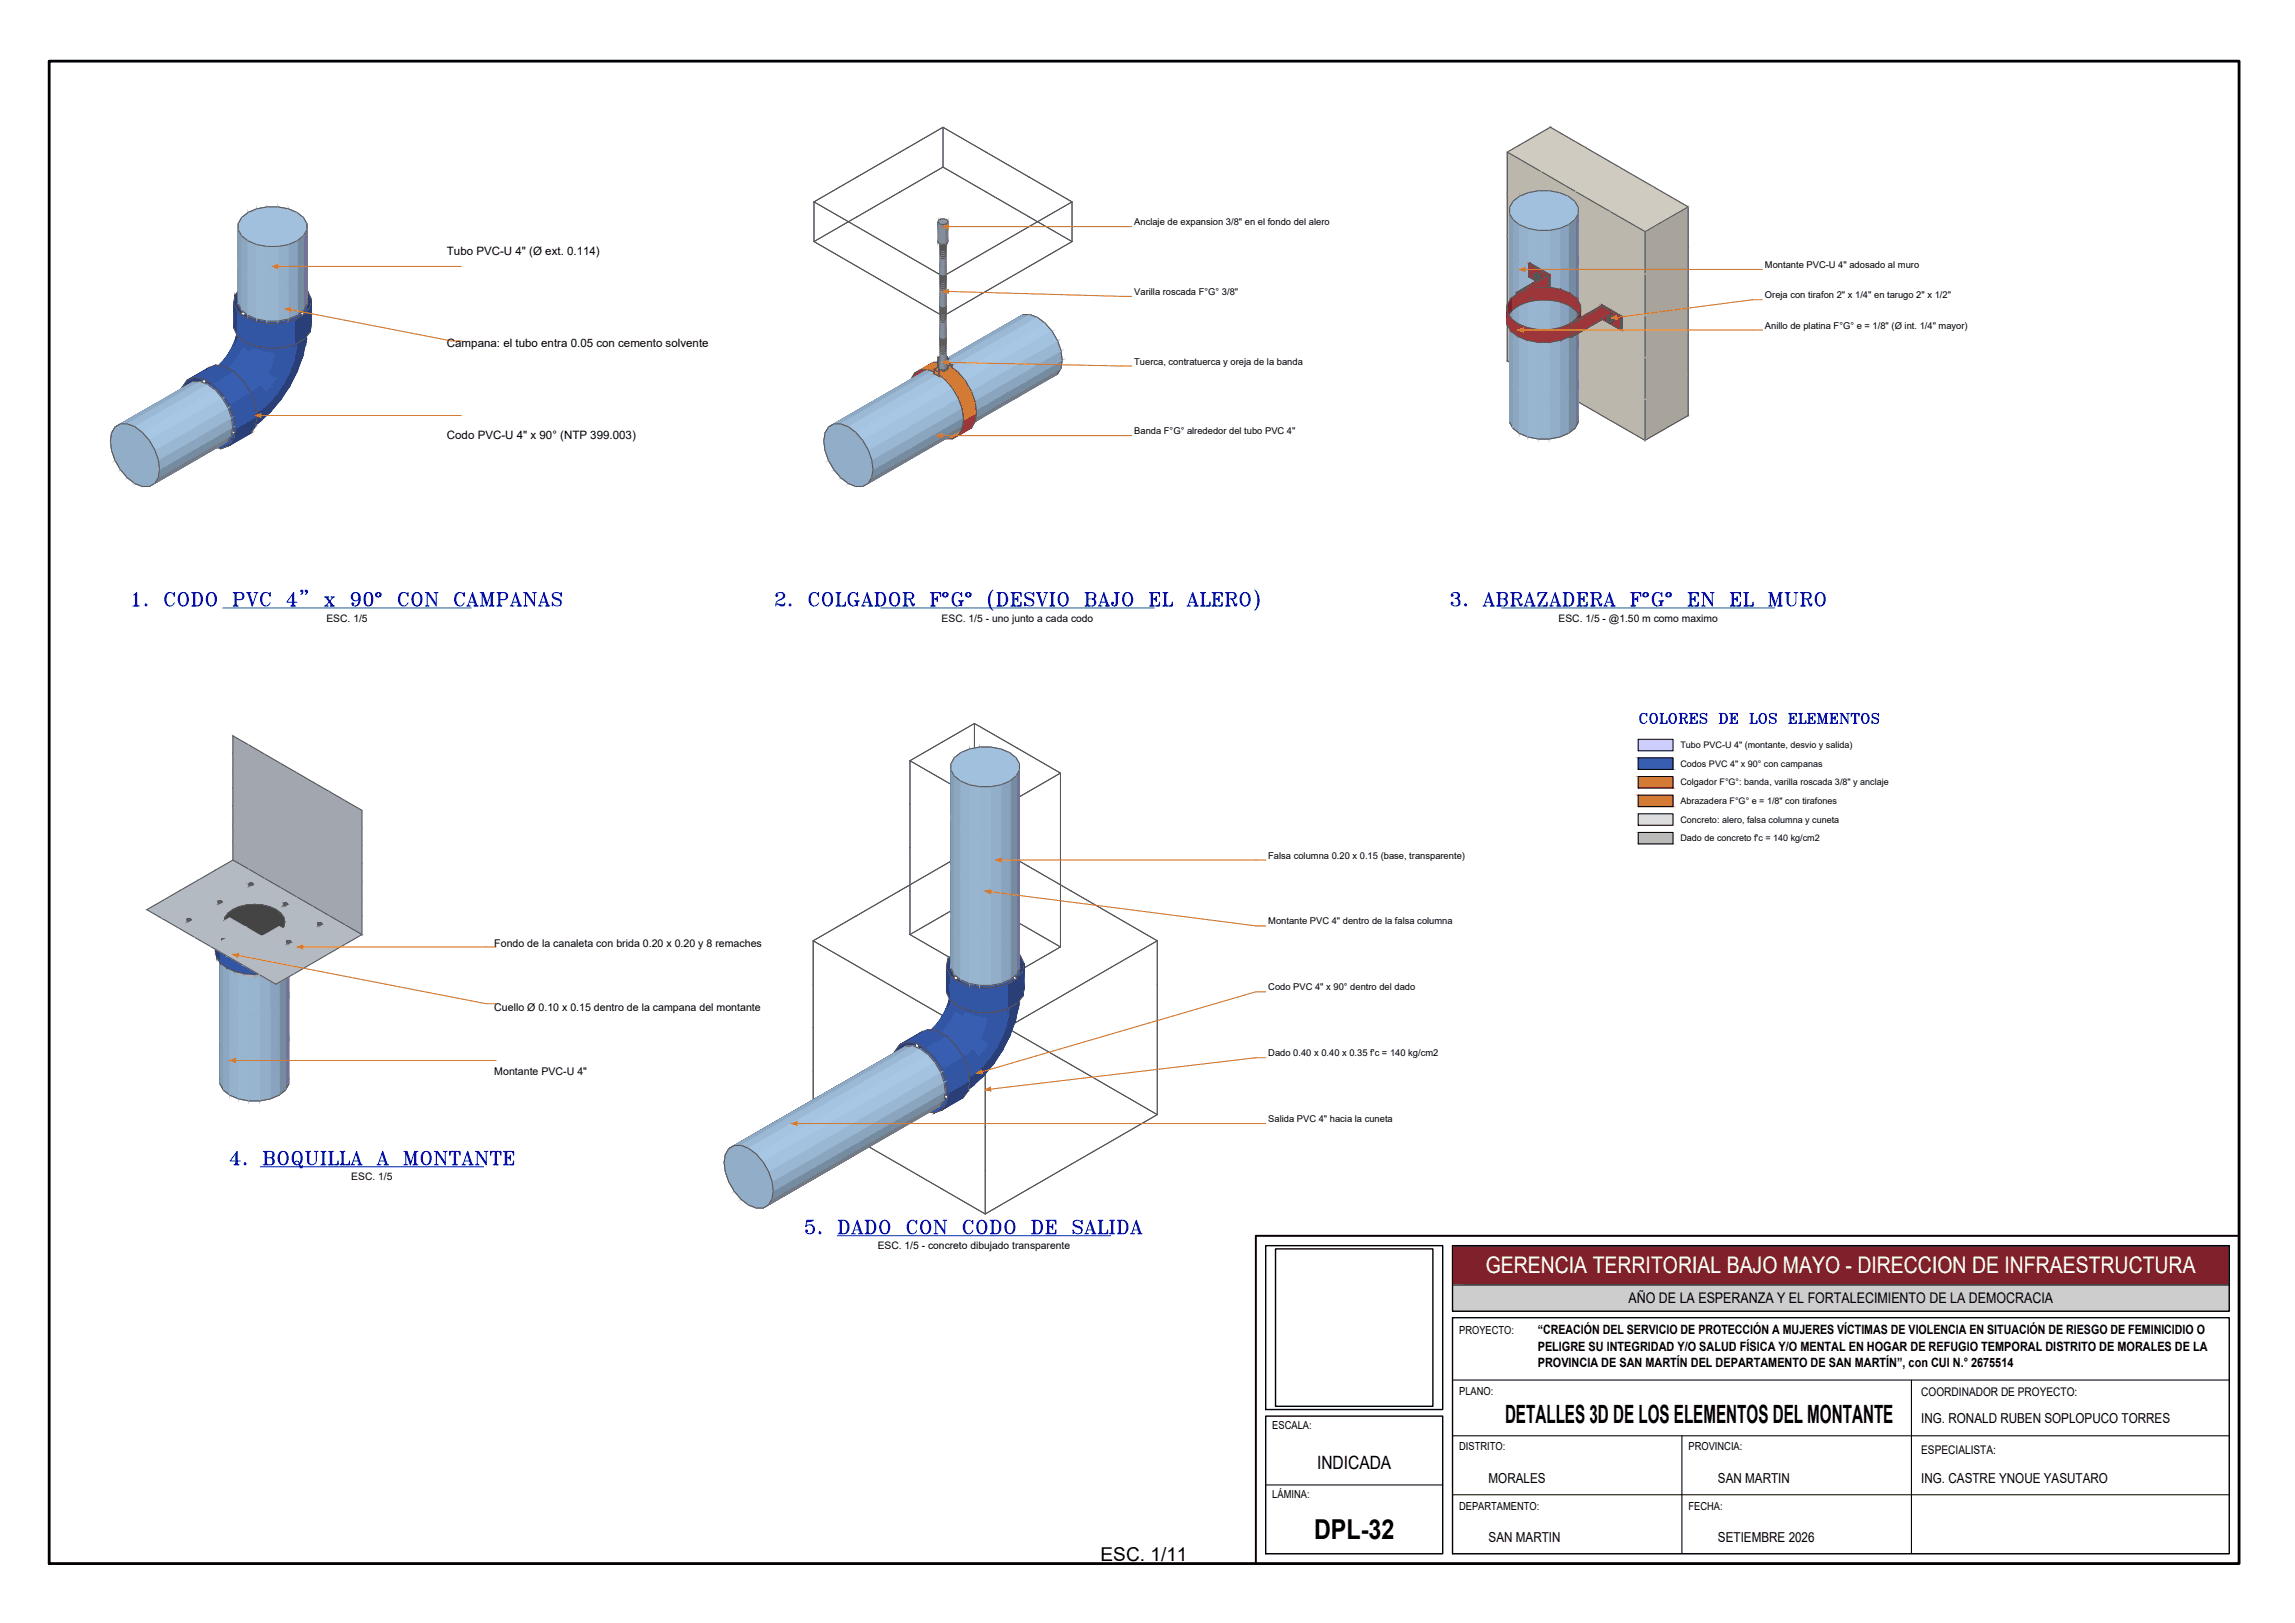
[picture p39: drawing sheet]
<svg xmlns="http://www.w3.org/2000/svg" width="420mm" height="297mm" viewBox="0 0 420 297" stroke-linecap="round" stroke-linejoin="round" font-family="sans-serif">
<defs><g id="words">
<g font-size="6.2" fill="#00f">
<text x="22.9" y="112.2">1. CODO PVC 4&quot; x 90° CON CAMPANAS</text>
<text x="40.9" y="214.8">4. BOQUILLA A MONTANTE</text>
</g>
<g font-size="5.7" fill="#00f">
<text x="264.6" y="112.2">3. ABRAZADERA F°G° EN EL MURO</text>
<text x="146.4" y="227.2">5. DADO CON CODO DE SALIDA</text>
</g>
<text font-size="5" x="240.6" y="281.7">DPL-32</text>
<text font-size="4.9" fill="#00f" x="298.8" y="133.7">COLORES DE LOS ELEMENTOS</text>
<text font-size="4.6" x="275.5" y="260.4">DETALLES 3D DE LOS ELEMENTOS DEL MONTANTE</text>
<text font-size="4.2" fill="#fff" x="272" y="233">GERENCIA TERRITORIAL BAJO MAYO - DIRECCION DE INFRAESTRUCTURA</text>
<text font-size="3.5" x="201.5" y="285.6">ESC. 1/11</text>
<text font-size="3.4" x="241.1" y="268.8">INDICADA</text>
<text font-size="2.7" x="298.1" y="238.4">AÑO DE LA ESPERANZA Y EL FORTALECIMIENTO DE LA DEMOCRACIA</text>
<g font-size="2.5">
<text x="351.7" y="260.4">ING. RONALD RUBEN SOPLOPUCO TORRES</text>
<text x="272.5" y="271.5">MORALES</text>
<text x="314.5" y="271.5">SAN MARTIN</text>
<text x="351.7" y="271.5">ING. CASTRE YNOUE YASUTARO</text>
<text x="272.5" y="282.3">SAN MARTIN</text>
<text x="314.5" y="282.3">SETIEMBRE 2026</text>
</g>
<g font-size="2.3">
<text x="281.5" y="244.2">“CREACIÓN DEL SERVICIO DE PROTECCIÓN A MUJERES VÍCTIMAS DE VIOLENCIA EN SITUACIÓN DE RIESGO DE FEMINICIDIO O</text>
<text x="281.5" y="247.2">PELIGRE SU INTEGRIDAD Y/O SALUD FÍSICA Y/O MENTAL EN HOGAR DE REFUGIO TEMPORAL DISTRITO DE MORALES DE LA</text>
<text x="281.5" y="250.2">PROVINCIA DE SAN MARTÍN DEL DEPARTAMENTO DE SAN MARTÍN”, con CUI N.° 2675514</text>
</g>
<g font-size="2.2">
<text x="351.7" y="255.6">COORDINADOR DE PROYECTO:</text>
<text x="351.7" y="266.1">ESPECIALISTA:</text>
</g>
<g font-size="2.1">
<text x="81.8" y="46.7">Tubo PVC-U 4&quot; (Ø ext. 0.114)</text>
<text x="81.8" y="63.5">Campana: el tubo entra 0.05 con cemento solvente</text>
<text x="81.8" y="80.3">Codo PVC-U 4&quot; x 90° (NTP 399.003)</text>
</g>
<g font-size="2">
<text x="267.1" y="244.2">PROYECTO:</text>
<text x="267.1" y="255.3">PLANO:</text>
<text x="232.9" y="261.6">ESCALA:</text>
<text x="267.1" y="265.5">DISTRITO:</text>
<text x="309.1" y="265.5">PROVINCIA:</text>
<text x="232.9" y="274.2">LÁMINA:</text>
<text x="267.1" y="276.3">DEPARTAMENTO:</text>
<text x="309.1" y="276.3">FECHA:</text>
</g>
<g font-size="1.9">
<text x="59.8" y="113.8">ESC. 1/5</text>
<text x="172.4" y="113.8">ESC. 1/5 - uno junto a cada codo</text>
<text x="285.3" y="113.8">ESC. 1/5 - @1.50 m como maximo</text>
<text x="90.5" y="173.3">Fondo de la canaleta con brida 0.20 x 0.20 y 8 remaches</text>
<text x="90.5" y="185">Cuello Ø 0.10 x 0.15 dentro de la campana del montante</text>
<text x="90.5" y="196.8">Montante PVC-U 4&quot;</text>
<text x="64.3" y="216">ESC. 1/5</text>
<text x="160.7" y="228.7">ESC. 1/5 - concreto dibujado transparente</text>
</g>
<g font-size="1.7">
<text x="207.7" y="41.2">Anclaje de expansion 3/8&quot; en el fondo del alero</text>
<text x="207.7" y="54">Varilla roscada F°G° 3/8&quot;</text>
<text x="323.1" y="49">Montante PVC-U 4&quot; adosado al muro</text>
<text x="323.1" y="54.6">Oreja con tirafon 2&quot; x 1/4&quot; en tarugo 2&quot; x 1/2&quot;</text>
<text x="323.1" y="60.1">Anillo de platina F°G° e = 1/8&quot; (Ø int. 1/4&quot; mayor)</text>
<text x="207.7" y="66.7">Tuerca, contratuerca y oreja de la banda</text>
<text x="207.7" y="79.5">Banda F°G° alrededor del tubo PVC 4&quot;</text>
<text x="307.6" y="136.9">Tubo PVC-U 4&quot; (montante, desvio y salida)</text>
<text x="307.6" y="140.3">Codos PVC 4&quot; x 90° con campanas</text>
<text x="307.6" y="143.8">Colgador F°G°: banda, varilla roscada 3/8&quot; y anclaje</text>
<text x="307.6" y="147.2">Abrazadera F°G° e = 1/8&quot; con tirafones</text>
<text x="307.6" y="150.6">Concreto: alero, falsa columna y cuneta</text>
<text x="307.6" y="154">Dado de concreto f'c = 140 kg/cm2</text>
<text x="232.2" y="157.1">Falsa columna 0.20 x 0.15 (base, transparente)</text>
<text x="232.2" y="169.2">Montante PVC 4&quot; dentro de la falsa columna</text>
<text x="232.2" y="181.2">Codo PVC 4&quot; x 90° dentro del dado</text>
<text x="232.2" y="193.3">Dado 0.40 x 0.40 x 0.35 f'c = 140 kg/cm2</text>
<text x="232.2" y="205.4">Salida PVC 4&quot; hacia la cuneta</text>
</g>
</g></defs>
<g fill="#3a61b9" stroke="#3a61b9" stroke-width=".18">
<path d="M46.2 66.6l1.9 1.1-1.8 2.7zM46.2 66.6l-1.6 2.5 1.7 1.3z"/>
<path d="M47.1 67.1l-.6 1 2.5 .1zM46.5 68.1l2.5 .1-.8 1.2z"/>
<path d="M176.7 188.2l1.9 1.1-1.8 2.7zM176.7 188.2l-1.7 2.5 1.8 1.3z"/>
<path d="M177.6 188.7l-.6 1 2.5 .1zM177 189.7l2.5 .1-.8 1.2z"/>
</g>
<g fill="#3960b7" stroke="#3960b7" stroke-width=".18">
<path d="M47.5 64l2.1 .8-1.5 2.9zM47.5 64l-1.3 2.6 1.9 1.1z"/>
<path d="M47.6 66.2l-.5 .9 2.5-.1zM47.1 67.1l2.5-.1-.6 1.2z"/>
<path d="M178 185.6l2 .8-1.4 2.9zM178 185.6l-1.3 2.6 1.9 1.1z"/>
<path d="M178.1 187.8l-.5 .9 2.5-.1zM177.6 188.7l2.5-.1-.6 1.2z"/>
</g>
<g fill="#3b63bd" stroke="#3b63bd" stroke-width=".18">
<path d="M48.1 67.7l1.8 1.1-1.8 2.8zM48.1 67.7l-1.8 2.7 1.8 1.2z"/>
<path d="M46.3 70.4l1.8 1.2-2.1 2.6zM46.3 70.4l-2 2.5 1.7 1.3z"/>
<path d="M45.2 66.1l-.5 .8 2.4 .2zM44.7 66.9l2.4 .2-.6 1z"/>
<path d="M44.7 66.9l-.6 .7 2.4 .5zM44.1 67.6l2.4 .5-.7 .8z"/>
<path d="M178.6 189.3l1.8 1.1-1.9 2.8zM178.6 189.3l-1.8 2.7 1.7 1.2z"/>
<path d="M176.8 192l1.7 1.2-2.1 2.6zM176.8 192l-2 2.5 1.6 1.3z"/>
<path d="M175.7 187.7l-.5 .8 2.4 .2zM175.2 188.5l2.4 .2-.6 1z"/>
<path d="M175.2 188.5l-.6 .7 2.4 .5zM174.6 189.2l2.4 .5-.7 .8z"/>
</g>
<g fill="#3b62bb" stroke="#3b62bb" stroke-width=".18">
<path d="M49.6 64.8l1.9 1-1.6 3zM49.6 64.8l-1.5 2.9 1.8 1.1z"/>
<path d="M45.7 65.2l-.5 .9 2.4 .1zM45.2 66.1l2.4 .1-.5 .9z"/>
<path d="M180 186.4l1.9 .9-1.5 3.1zM180 186.4l-1.4 2.9 1.8 1.1z"/>
<path d="M176.2 186.8l-.5 .9 2.4 .1zM175.7 187.7l2.4 .1-.5 .9z"/>
</g>
<g fill="#3a61b8" stroke="#3a61b8" stroke-width=".18">
<path d="M44.6 69.1l1.7 1.3-2 2.5zM44.6 69.1l-1.9 2.2 1.6 1.6z"/>
<path d="M49.9 68.8l1.6 .9-1.9 2.8zM49.9 68.8l-1.8 2.8 1.5 .9z"/>
<path d="M43.7 65.2l-.5 .8 2 .1zM43.2 66l2 .1-.5 .8z"/>
<path d="M46.5 68.1l-.7 .8 2.4 .5zM45.8 68.9l2.4 .5-.8 1z"/>
<path d="M175 190.7l1.8 1.3-2 2.5zM175 190.7l-1.8 2.2 1.6 1.6z"/>
<path d="M180.4 190.4l1.6 .9-1.9 2.8zM180.4 190.4l-1.9 2.8 1.6 .9z"/>
<path d="M174.2 186.8l-.6 .8 2.1 .1zM173.6 187.6l2.1 .1-.5 .8z"/>
<path d="M177 189.7l-.7 .8 2.4 .5zM176.3 190.5l2.4 .5-.9 1z"/>
</g>
<g fill="#385eb3" stroke="#385eb3" stroke-width=".18">
<path d="M48.5 61.2l2.2 .6-1.1 3zM48.5 61.2l-1 2.8 2.1 .8z"/>
<path d="M47.9 65.1l-.3 1.1 2.5-.5zM47.6 66.2l2.5-.5-.5 1.3z"/>
<path d="M179 182.9l2.1 .5-1.1 3zM179 182.9l-1 2.7 2 .8z"/>
<path d="M178.4 186.7l-.3 1.1 2.4-.5zM178.1 187.8l2.4-.5-.4 1.3z"/>
</g>
<g fill="#365aab" stroke="#365aab" stroke-width=".18">
<path d="M44.5 65.6l1.7 1-1.6 2.5zM44.5 65.6l-1.5 2.2 1.6 1.3z"/>
<path d="M43 67.8l1.6 1.3-1.9 2.2zM43 67.8l-1.6 1.9 1.3 1.6z"/>
<path d="M49 68.2l-.8 1.2 2.5-.1zM48.2 69.4l2.5-.1-.9 1.4z"/>
<path d="M48.2 69.4l-.8 1 2.4 .3zM47.4 70.4l2.4 .3-1.1 1.3z"/>
<path d="M174.9 187.2l1.8 1-1.7 2.5zM174.9 187.2l-1.4 2.2 1.5 1.3z"/>
<path d="M173.5 189.4l1.5 1.3-1.8 2.2zM173.5 189.4l-1.6 1.9 1.3 1.6z"/>
<path d="M179.5 189.8l-.8 1.2 2.5-.2zM178.7 191l2.5-.2-1 1.5z"/>
<path d="M178.7 191l-.9 1 2.4 .3zM177.8 192l2.4 .3-1.1 1.3z"/>
</g>
<g fill="#3559aa" stroke="#3559aa" stroke-width=".18">
<path d="M45.6 63.3l1.9 .7-1.3 2.6zM45.6 63.3l-1.1 2.3 1.7 1z"/>
<path d="M51.5 69.7l1.1 .6-1.8 2.7zM51.5 69.7l-1.9 2.8 1.2 .5z"/>
<path d="M49.6 72.5l1.2 .5-2 2.5zM49.6 72.5l-2.1 2.6 1.3 .4z"/>
<path d="M41.2 78.5l1.7 1-3.9 2.3zM37.2 80.8l1.8 1 2.2-3.3z"/>
<path d="M42.6 64.6l-.6 .9 1.7-.3zM42 65.5l1.7-.3-.5 .8z"/>
<path d="M42 65.5l-.7 .8 1.9-.3zM41.3 66.3l1.9-.3-.6 .7z"/>
<path d="M49.6 67l-.6 1.2 2.5-.5zM49 68.2l2.5-.5-.8 1.6z"/>
<path d="M37.2 69.4l5.7-1.3-1.7-1zM37.2 69.4l5.7-1.3-3.9 2.3z"/>
<path d="M176.1 184.9l1.9 .7-1.3 2.6zM176.1 184.9l-1.2 2.3 1.8 1z"/>
<path d="M182 191.3l1.1 .6-1.8 2.7zM182 191.3l-1.9 2.8 1.2 .5z"/>
<path d="M180.1 194.1l1.2 .5-2.1 2.5zM180.1 194.1l-2.1 2.6 1.2 .4z"/>
<path d="M171.6 200.1l1.8 1-4 2.3zM167.7 202.4l1.7 1 2.2-3.3z"/>
<path d="M173.1 186.2l-.6 .9 1.7-.3zM172.5 187.1l1.7-.3-.6 .8z"/>
<path d="M172.5 187.1l-.7 .8 1.8-.3zM171.8 187.9l1.8-.3-.6 .7z"/>
<path d="M180.1 188.6l-.6 1.2 2.5-.5zM179.5 189.8l2.5-.5-.8 1.5z"/>
<path d="M167.7 190.9l5.7-1.2-1.8-1zM167.7 190.9l5.7-1.2-4 2.3z"/>
</g>
<g fill="#3960b6" stroke="#3960b6" stroke-width=".18">
<path d="M50.7 61.8l1.9 .8-1.1 3.2zM50.7 61.8l-1.1 3 1.9 1z"/>
<path d="M51.5 65.8l1.5 .8-1.5 3.1zM51.5 65.8l-1.6 3 1.6 .9z"/>
<path d="M44.1 64.3l-.4 .9h2zM43.7 65.2h2l-.5 .9z"/>
<path d="M46 64.4l-.3 .8 2.2-.1zM45.7 65.2l2.2-.1-.3 1.1z"/>
<path d="M181.1 183.4l2 .8-1.2 3.1zM181.1 183.4l-1.1 3 1.9 .9z"/>
<path d="M181.9 187.3l1.6 .9-1.5 3.1zM181.9 187.3l-1.5 3.1 1.6 .9z"/>
<path d="M174.6 185.9l-.4 .9h2zM174.2 186.8h2l-.5 .9z"/>
<path d="M176.5 185.9l-.3 .9 2.2-.1zM176.2 186.8l2.2-.1-.3 1.1z"/>
</g>
<g fill="#3558a8" stroke="#3558a8" stroke-width=".18">
<path d="M46.5 60.9l2 .3-1 2.8zM46.5 60.9l-.9 2.4 1.9 .7z"/>
<path d="M53 66.6l1 .8-1.4 2.9zM53 66.6l-1.5 3.1 1.1 .6z"/>
<path d="M43.1 63.6l-.5 1 1.5-.3zM42.6 64.6l1.5-.3-.4 .9z"/>
<path d="M50.1 65.7l-.5 1.3 2.5-.9zM49.6 67l2.5-.9-.6 1.6z"/>
<path d="M177 182.5l2 .4-1 2.7zM177 182.5l-.9 2.4 1.9 .7z"/>
<path d="M183.5 188.2l1 .8-1.4 2.9zM183.5 188.2l-1.5 3.1 1.1 .6z"/>
<path d="M173.6 185.2l-.5 1 1.5-.3zM173.1 186.2l1.5-.3-.4 .9z"/>
<path d="M180.5 187.3l-.4 1.3 2.5-.9zM180.1 188.6l2.5-.9-.6 1.6z"/>
</g>
<g fill="#395fb6" stroke="#395fb6" stroke-width=".18">
<path d="M42.7 71.3l1.6 1.6-2.2 2zM40.7 73.2l1.4 1.7 .6-3.6z"/>
<path d="M45 69.6l2.4 .8-1.6-1.5zM45 69.6l2.4 .8-1 .9z"/>
<path d="M173.2 192.9l1.6 1.6-2.2 2zM171.2 194.8l1.4 1.7 .6-3.6z"/>
<path d="M175.5 191.2l2.3 .8-1.5-1.5zM175.5 191.2l2.3 .8-.9 .9z"/>
</g>
<g fill="#365bad" stroke="#365bad" stroke-width=".18">
<path d="M49.1 58.6l2.2 .3-.6 2.9zM49.1 58.6l-.6 2.6 2.2 .6z"/>
<path d="M48.2 64.1l-.3 1 2.5-.6zM47.9 65.1l2.5-.6-.3 1.2z"/>
<path d="M179.6 180.2l2.2 .3-.7 2.9zM179.6 180.2l-.6 2.7 2.1 .5z"/>
<path d="M178.7 185.8l-.3 .9 2.4-.6zM178.4 186.7l2.4-.6-.3 1.2z"/>
</g>
<g fill="#3a60b8" stroke="#3a60b8" stroke-width=".18">
<path d="M48.1 71.6l1.5 .9-2.1 2.6zM48.1 71.6l-2.1 2.6 1.5 .9z"/>
<path d="M43.2 66l-.6 .7 2.1 .2zM42.6 66.7l2.1 .2-.6 .7z"/>
<path d="M178.5 193.2l1.6 .9-2.1 2.6zM178.5 193.2l-2.1 2.6 1.6 .9z"/>
<path d="M173.6 187.6l-.6 .7 2.2 .2zM173 188.3l2.2 .2-.6 .7z"/>
</g>
<g fill="#385db1" stroke="#385db1" stroke-width=".18">
<path d="M52.6 62.6l1.6 .9-1.2 3.1zM52.6 62.6l-1.1 3.2 1.5 .8z"/>
<path d="M40.7 73.2l1.4 1.7-2.3 1.6zM38.6 74.6l1.2 1.9 .9-3.3z"/>
<path d="M44.4 63.5l-.3 .8 1.9 .1zM44.1 64.3l1.9 .1-.3 .8z"/>
<path d="M44.3 70.1l2.1 1.2-1.4-1.7zM44.3 70.1l2.1 1.2-.9 .7z"/>
<path d="M183.1 184.2l1.5 .9-1.1 3.1zM183.1 184.2l-1.2 3.1 1.6 .9z"/>
<path d="M171.2 194.8l1.4 1.7-2.3 1.6zM169.1 196.3l1.2 1.8 .9-3.3z"/>
<path d="M174.9 185.1l-.3 .8h1.9zM174.6 185.9h1.9l-.3 .9z"/>
<path d="M174.7 191.7l2.2 1.2-1.4-1.7zM174.7 191.7l2.2 1.2-1 .7z"/>
</g>
<g fill="#2f4f96" stroke="#2f4f96" stroke-width=".18">
<path d="M43.1 64.8l1.4 .8-1.5 2.2zM43.1 64.8l-1.2 1.9 1.1 1.1z"/>
<path d="M44.1 62.9l1.5 .4-1.1 2.3zM44.1 62.9l-1 1.9 1.4 .8z"/>
<path d="M41.9 66.7l1.1 1.1-1.6 1.9zM41.9 66.7l-1.3 1.6 .8 1.4z"/>
<path d="M50.7 69.3l-.9 1.4 2.3-.7zM49.8 70.7l2.3-.7-1.2 1.8z"/>
<path d="M51.5 67.7l-.8 1.6 2.4-1.2zM50.7 69.3l2.4-1.2-1 1.9z"/>
<path d="M49.8 70.7l-1.1 1.3 2.2-.2zM48.7 72l2.2-.2-1.4 1.7z"/>
<path d="M174.5 184.5l1.6 .4-1.2 2.3zM174.5 184.5l-.9 1.9 1.3 .8z"/>
<path d="M173.6 186.4l1.3 .8-1.4 2.2zM173.6 186.4l-1.2 1.8 1.1 1.2z"/>
<path d="M172.4 188.2l1.1 1.2-1.6 1.9zM172.4 188.2l-1.4 1.7 .9 1.4z"/>
<path d="M181.2 190.8l-1 1.5 2.3-.7zM180.2 192.3l2.3-.7-1.1 1.8z"/>
<path d="M182 189.3l-.8 1.5 2.3-1.1zM181.2 190.8l2.3-1.1-1 1.9z"/>
<path d="M180.2 192.3l-1.1 1.3 2.3-.2zM179.1 193.6l2.3-.2-1.4 1.7z"/>
</g>
<g fill="#3a61ba" stroke="#3a61ba" stroke-width=".18">
<path d="M44.3 72.9l1.7 1.3-2.3 2.1zM42.1 74.9l1.6 1.4 .6-3.4z"/>
<path d="M43.5 68.2l2.3 .7-1.7-1.3zM43.5 68.2l2.3 .7-.8 .7z"/>
<path d="M174.8 194.5l1.6 1.3-2.3 2.1zM172.6 196.5l1.5 1.4 .7-3.4z"/>
<path d="M174 189.8l2.3 .7-1.7-1.3zM174 189.8l2.3 .7-.8 .7z"/>
</g>
<g fill="#375caf" stroke="#375caf" stroke-width=".18">
<path d="M51.3 58.9l2 .7-.7 3zM51.3 58.9l-.6 2.9 1.9 .8z"/>
<path d="M46.2 63.5l-.2 .9 2.2-.3zM46 64.4l2.2-.3-.3 1z"/>
<path d="M181.8 180.5l2 .7-.7 3zM181.8 180.5l-.7 2.9 2 .8z"/>
<path d="M176.7 185.1l-.2 .8 2.2-.1zM176.5 185.9l2.2-.1-.3 .9z"/>
</g>
<g fill="#3559a9" stroke="#3559a9" stroke-width=".18">
<path d="M41.4 69.7l1.3 1.6-2 1.9zM39.7 71.4l1 1.8 .7-3.5z"/>
<path d="M53.3 59.6l1.6 .9-.7 3zM53.3 59.6l-.7 3 1.6 .9z"/>
<path d="M44.6 62.6l-.2 .9h1.8zM44.4 63.5h1.8l-.2 .9z"/>
<path d="M46.4 71.3l2.3 .7-1.3-1.6zM46.4 71.3l2.3 .7-1.2 1.1z"/>
<path d="M171.9 191.3l1.3 1.6-2 1.9zM170.1 193l1.1 1.8 .7-3.5z"/>
<path d="M183.8 181.2l1.5 .9-.7 3zM183.8 181.2l-.7 3 1.5 .9z"/>
<path d="M175.1 184.2l-.2 .9h1.8zM174.9 185.1h1.8l-.2 .8z"/>
<path d="M176.9 192.9l2.2 .7-1.3-1.6zM176.9 192.9l2.2 .7-1.1 1.1z"/>
</g>
<g fill="#3356a4" stroke="#3356a4" stroke-width=".18">
<path d="M47 58.6h2.1l-.6 2.6zM47 58.6l-.5 2.3 2 .3z"/>
<path d="M37.3 72.6l.9 2.2-4 2.3zM33.4 74.8l.8 2.3 3.1-4.5z"/>
<path d="M50.4 64.5l-.3 1.2 2.4-1.2zM50.1 65.7l2.4-1.2-.4 1.6z"/>
<path d="M42 74.1h4.8l-.9-2.3zM42 74.1h4.8l-4 2.2z"/>
<path d="M177.5 180.2h2.1l-.6 2.7zM177.5 180.2l-.5 2.3 2 .4z"/>
<path d="M167.8 194.2l.8 2.2-3.9 2.3zM163.8 196.4l.9 2.3 3.1-4.5z"/>
<path d="M180.8 186.1l-.3 1.2 2.4-1.2zM180.5 187.3l2.4-1.2-.3 1.6z"/>
<path d="M172.4 195.7h4.8l-.8-2.3zM172.4 195.7h4.8l-3.9 2.2z"/>
</g>
<g fill="#2f4e95" stroke="#2f4e95" stroke-width=".18">
<path d="M44.8 60.9h1.7l-.9 2.4zM44.8 60.9l-.7 2 1.5 .4z"/>
<path d="M40.6 68.3l.8 1.4-1.7 1.7zM39.1 69.7l.6 1.7 .9-3.1z"/>
<path d="M52.6 70.3l.5 .3-1.7 2.5zM52.6 70.3l-1.8 2.7 .6 .1z"/>
<path d="M50.8 73l.6 .1-1.8 2.2zM50.8 73l-2 2.5 .8-.2z"/>
<path d="M42.1 64.3l-.7 1.1 1.2-.8zM41.4 65.4l1.2-.8-.6 .9z"/>
<path d="M41.4 65.4l-.9 1.1 1.5-1zM40.5 66.5l1.5-1-.7 .8z"/>
<path d="M52.1 66.1l-.6 1.6 2.3-1.6zM51.5 67.7l2.3-1.6-.7 2z"/>
<path d="M47.5 73.1l2 .4-.8-1.5zM47.5 73.1l2 .4-1.4 1.3z"/>
<path d="M175.3 182.5h1.7l-.9 2.4zM175.3 182.5l-.8 2 1.6 .4z"/>
<path d="M171 189.9l.9 1.4-1.8 1.7zM169.6 191.3l.5 1.7 .9-3.1z"/>
<path d="M183.1 191.9l.4 .3-1.6 2.5zM183.1 191.9l-1.8 2.7 .6 .1z"/>
<path d="M181.3 194.6l.6 .1-1.8 2.2zM181.3 194.6l-2.1 2.5 .9-.2z"/>
<path d="M172.6 185.9l-.8 1.1 1.3-.8zM171.8 187l1.3-.8-.6 .9z"/>
<path d="M171.8 187l-.8 1 1.5-.9zM171 188l1.5-.9-.7 .8z"/>
<path d="M182.6 187.7l-.6 1.6 2.3-1.6zM182 189.3l2.3-1.6-.8 2z"/>
<path d="M178 194.7l2 .4-.9-1.5zM178 194.7l2 .4-1.5 1.3z"/>
</g>
<g fill="#395fb4" stroke="#395fb4" stroke-width=".18">
<path d="M46 74.2l1.5 .9-2.3 2.1zM43.7 76.3l1.5 .9 .8-3z"/>
<path d="M41.9 67.3l2.2 .3-1.5-.9zM41.9 67.3l2.2 .3-.6 .6z"/>
<path d="M176.4 195.8l1.6 .9-2.3 2.1zM174.1 197.9l1.6 .9 .7-3z"/>
<path d="M172.4 188.9l2.2 .3-1.6-.9zM172.4 188.9l2.2 .3-.6 .6z"/>
</g>
<g fill="none" stroke="#545454" stroke-width=".18">
<path d="M44.2 39.8a8.2 8.2 0 0 1 6.7-1.9l1.9 .3 1.6 .7 1.1 .9 .7 1.1v1.2l-.7 1.1a8.2 8.2 0 0 1-6.6 1.9l-1.9-.3-1.6-.7-1.2-.9-.6-1.1v-1.2zM149 36.9v7.3M149 36.9l23.6 13.7M172.6 30.6l23.7 13.6M172.6 23.3l23.7 13.6M172.6 23.3v7.3M172.6 30.6l-23.6 13.6M172.6 23.3l-23.6 13.6M196.3 36.9v7.3M196.3 36.9l-23.7 13.7M276 27.8v38.2M276 27.8l25.2 14.6"/>
<path d="M277 36.9a8.8 8.8 0 0 1 8.5-1.6l1.6 .6 1.2 1 .6 1.1v1.1l-.6 1.1a8.7 8.7 0 0 1-8.5 1.6l-1.6-.7-1.2-.9-.6-1.1v-1.1zM283.8 23.3v38.2M283.8 23.3l25.2 14.6M283.8 23.3l-7.8 4.5M309 37.9v38.1M309 37.9l-7.8 4.5M44.1 52.8a10.7 10.7 0 0 1 10.8-.6l1.5 1.2 .6 1.4-.2 1.4-1.1 1.3a10.5 10.5 0 0 1-10.8 .5l-1.5-1.1-.6-1.4 .2-1.4zM44.1 57.3a10.7 10.7 0 0 1 10.8-.5l1.5 1.1 .6 1.4-.2 1.4-1.1 1.3a10.7 10.7 0 0 1-10.8 .6l-1.5-1.2-.6-1.4 .2-1.4zM44.1 58.1a8.6 8.6 0 0 1 7.4-2l2 .6 1.6 .9 .9 1.1 .2 1.3-.5 1.2a8.8 8.8 0 0 1-9.4 1.5l-1.6-.9-.9-1.2-.2-1.3zM44.2 53.5a8.7 8.7 0 0 1 8.6-1.6l1.6 .6 1.1 1 .7 1.1v1.1l-.7 1.1a8.6 8.6 0 0 1-8.5 1.6l-1.6-.7-1.2-.9-.6-1.1v-1.1zM149 44.2l23.6 13.7M171.8 44a1.14 1.14 0 0 1 1.7 .1 .97 .97 0 0 1-.8 .7 .97 .97 0 0 1-.9-.5z"/>
<path d="M171.8 40.4a1.16 1.16 0 0 1 1.7 .1 .97 .97 0 0 1-.8 .6 .97 .97 0 0 1-.9-.4zM172.3 59.9l.3-.1 .4 .1 .2 .2-.2 .2-.4 .1-.3-.1-.2-.2zM172.3 59.5h.7l.2 .3-.2 .2h-.7l-.2-.2zM172.3 59.2h.7l.2 .2-.2 .2h-.7l-.2-.2zM172.3 58.8h.7l.2 .2-.2 .3h-.7l-.2-.3zM172.3 58.5h.7l.2 .2-.2 .2h-.7l-.2-.2zM172.3 58.1h.7l.2 .2-.2 .2-.4 .1-.3-.1-.2-.2zM172.3 57.7l.3-.1 .4 .1 .2 .2-.2 .3h-.7l-.2-.3zM172.3 56.3h.7l.2 .2-.2 .2-.4 .1-.3-.1-.2-.2zM172.3 57.4h.7l.2 .2-.2 .2h-.7l-.2-.2zM172.3 57h.7l.2 .2-.2 .2h-.7l-.2-.2zM172.3 56.6h.7l.2 .2-.2 .3h-.7l-.2-.3z"/>
<path d="M172.3 55.9l.3-.1 .4 .1 .2 .2-.2 .2-.4 .1-.3-.1-.2-.2zM172.3 55.6l.3-.2 .4 .2 .2 .2-.2 .2h-.7l-.2-.2zM172.3 55.2h.7l.2 .2-.2 .2h-.7l-.2-.2zM172.3 54.8h.7l.2 .2-.2 .3h-.7l-.2-.3zM172.3 54.5h.7l.2 .2-.2 .2h-.7l-.2-.2zM172.3 53h.7l.2 .2-.2 .2h-.7l-.2-.2zM172.3 54.1h.7l.2 .2-.2 .2-.4 .1-.3-.1-.2-.2zM172.3 53.7l.3-.1 .4 .1 .2 .2-.2 .3h-.7l-.2-.3zM172.3 53.4h.7l.2 .2-.2 .2h-.7l-.2-.2zM172.3 52.6h.7l.2 .2-.2 .3h-.7l-.2-.3zM172.3 52.3h.7l.2 .2-.2 .2h-.7l-.2-.2zM172.3 51.9l.3-.1 .4 .1 .2 .2-.2 .2-.4 .1-.3-.1-.2-.2z"/>
<path d="M172.3 51.6l.3-.2 .4 .2 .2 .2-.2 .2h-.7l-.2-.2zM172.3 51.2h.7l.2 .2-.2 .2h-.7l-.2-.2zM172.3 50.8h.7l.2 .2-.2 .3h-.7l-.2-.3zM172.3 50.5h.7l.2 .2-.2 .2h-.7l-.2-.2zM172.3 50.1h.7l.2 .2-.2 .2-.4 .1-.3-.1-.2-.2zM172.3 49.7l.3-.1 .4 .1 .2 .2-.2 .3-.4 .1-.3-.1-.2-.3zM172.3 49.4h.7l.2 .2-.2 .2h-.7l-.2-.2zM172.3 49h.7l.2 .2-.2 .2h-.7l-.2-.2zM172.3 48.6h.7l.2 .2-.2 .3h-.7l-.2-.3zM172.3 47.2h.7l.2 .2-.2 .2h-.7l-.2-.2zM172.3 48.3h.7l.2 .2-.2 .2h-.7l-.2-.2zM172.3 47.9l.3-.1 .4 .1 .2 .2-.2 .2-.4 .1-.3-.1-.2-.2z"/>
<path d="M172.3 47.6l.3-.2 .4 .2 .2 .2-.2 .2h-.7l-.2-.2zM172.3 44h.7l.2 .2-.2 .2h-.7l-.2-.2zM172.3 46.8h.7l.2 .2-.2 .3h-.7l-.2-.3zM172.3 46.5h.7l.2 .2-.2 .2h-.7l-.2-.2zM172.3 46.1h.7l.2 .2-.2 .2-.4 .1-.3-.1-.2-.2zM172.3 45.7l.3-.1 .4 .1 .2 .2-.2 .3-.4 .1-.3-.1-.2-.3zM172.3 45.4h.7l.2 .2-.2 .2h-.7l-.2-.2zM172.3 45h.7l.2 .2-.2 .2h-.7l-.2-.2zM172.3 44.6h.7l.2 .2-.2 .3h-.7l-.2-.3zM172.3 44.3h.7l.2 .2-.2 .2h-.7l-.2-.2zM172.6 50.6v7.3M186.3 58.2l1-.6h1.3a8.6 8.6 0 0 1 5.6 6.6l.2 1.7-.2 1.5-.6 1-1 .6h-1.2a8.7 8.7 0 0 1-5.7-6.5l-.2-1.8 .2-1.5z"/>
<path d="M196.3 44.2l-23.7 13.7M275.9 59.4l.7 1.2a9.4 9.4 0 0 0 9.1 1.7l1.8-.8M275.9 57.1l.7 1.1a9.3 9.3 0 0 0 9.1 1.8l1.8-.8M277.6 55.9l.2 .1M277.6 53.6v2.3M277.6 53.6l.2 .1M277.8 56a10.6 10.6 0 0 1 9.7 0l1.2 1 .7 1.2v1.2l-.7 1.2-1.2 .9M277.8 53.7a10.6 10.6 0 0 1 9.7 0l1.2 1 .7 1.2v1.2l-.7 1.1-1.2 1M277.8 53.7v2.3M277.8 56l-1.2 1-.7 1.2M277.8 53.7l-1.2 1-.7 1.2M279.9 48.3v2.3"/>
<path d="M279.9 50.6l3.6 2.1M279.9 48.3l3.6 2.1M280.1 50.5l-.2 .1M280.1 48.2l-.2 .1M280.1 48.2v2.3M280.1 50.5l3.6 2.1M280.1 48.2l3.6 2.1M280.8 50.4l.2 .6M281 51l.5 .3M281 50.1l-.2 .3M281 50.1l.5 .2M281.1 50.2l.3 .7"/>
<path d="M281.1 50.2l-.3 .2M281.4 50.9l-.4 .1M281.4 50.9l.5 .3M281.4 49.8l-.3 .4M281.4 49.8l.5 .3M281.4 49.8l-.4 .3M281.5 50.3l.3 .7M281.8 51l-.3 .3M281.9 51.2l-.4 .1M281.9 50.1l.2 .7M281.9 50.1l-.4 .2M282.1 50.8l-.2 .4"/>
<path d="M282.1 50.8l-.3 .2M283.3 52.6l.2 .1M283.3 50.3l.2 .1M283.3 50.3v2.3M283.3 52.6l-5.7 3.3M283.3 50.3l-5.7 3.3M283.5 50.4v2.3M283.5 52.7l-5.7 3.3M283.5 50.4l-5.7 3.3M283.7 52.6l-.2 .1M283.7 50.3v2.3M283.7 50.3l-.2 .1"/>
<path d="M287.5 59.2v2.3M287.5 59.2l.2 .2M287.7 59.4v2.3M293.1 58.3l3.6 2.1M293.1 56l3.6 2.1M293.1 58.3l.3-.2 3.6 2.1M293.1 56v2.3M293.1 58.3l.3 .1M293.1 56l.3 .1-5.7 3.3M293.1 58.3l-5.6 3.2M293.1 56l-5.6 3.2M293.4 55.8l3.6 2.1"/>
<path d="M293.4 55.8l-.3 .2M293.4 55.8v2.6M293.4 58.4l-5.7 3.3M294.2 58.1l.2 .7M294.4 58.8l.5 .3M294.4 57.8l-.2 .3M294.4 57.8l.5 .3M294.5 57.9l.3 .7M294.5 57.9l-.3 .2M294.8 58.6l-.4 .2M294.8 58.6l.5 .3M294.8 57.6l-.3 .3"/>
<path d="M294.8 57.6l.5 .3M294.8 57.6l-.4 .2M294.9 58.1l.3 .6M295.2 58.7l-.3 .4M295.3 58.9l-.4 .2M295.3 57.9l.2 .6M295.3 57.9l-.4 .2M295.5 58.5l-.2 .4M295.5 58.5l-.3 .2M296.7 58.1v2.3M297 57.9v2.3M297 57.9l-.3 .2"/>
<path d="M301.2 42.4v38.2M21.1 78.2l1-.6h1.2a8.2 8.2 0 0 1 5 4.8l.7 1.8 .2 1.7a2.75 2.75 0 0 1-1.3 2.9 2.75 2.75 0 0 1-3.2-.3 9.9 9.9 0 0 1-4.5-7.8l.2-1.5zM34.2 69.6l1.4-.5 1.6 .3a10.6 10.6 0 0 1 5.9 9.1l-.3 1.8-.8 1.2-1.4 .6-1.6-.3a10.7 10.7 0 0 1-6-9.1l.4-1.8zM34.5 70.4l1-.5 1.2-.1a8.7 8.7 0 0 1 5.7 6.6l.2 1.8-.2 1.4-.7 1.1-1 .6h-1.2a8.7 8.7 0 0 1-5.7-6.6l-.2-1.7 .2-1.5zM38.2 67.3l1.3-.5 1.7 .3a10.6 10.6 0 0 1 5.9 9.1l-.3 1.8-.9 1.3-1.4 .5-1.6-.3a10.6 10.6 0 0 1-5.9-9.1l.3-1.8zM38.6 68l1.2-.5 1.4 .2a9.5 9.5 0 0 1 5.3 8.2l-.3 1.6-.7 1.1-1.2 .5-1.5-.2a9.4 9.4 0 0 1-5.3-8.2l.3-1.6zM151.7 78.2l1-.6h1.2a8.6 8.6 0 0 1 5.7 6.6l.2 1.7-.2 1.5-.7 1-.9 .6h-1.3a8.7 8.7 0 0 1-5.6-6.6l-.3-1.7 .3-1.5zM167.4 68.3l1.1-.6h1.4a9.2 9.2 0 0 1 5.6 5.2l.7 2 .2 1.9-.2 1.7-.7 1.2-1.1 .6h-1.4a9.2 9.2 0 0 1-5.6-5.3l-.7-2-.2-1.9 .2-1.6zM169.8 66.9l1.1-.6h1.4a9.2 9.2 0 0 1 5.5 5.3l.7 2 .3 1.9-.3 1.6-.7 1.2-1.1 .6-1.3 .1a9.6 9.6 0 0 1-6.3-7.3l-.2-1.9 .2-1.7zM171 67.6v.8M171 68.4l.9 .5M171 67.6l.9 .6"/>
<path d="M171.8 65.4v.8M171.8 66.5v.8M171.8 67.3l.2 .5M171.8 66.5l.2 .5M171.8 66.2l.2 .5M171.8 65.4l.2 .5M171.9 68.2v.7M172 67.8l.9 .1M172 65.9v.8M172 67v.8M172 67l.9 .2M172 66.7l.9 .1"/>
<path d="M172 65.9l.9 .2M172.3 67.2h.7l.2 .2-.2 .2h-.7l-.2-.2zM172.3 66.8h.7l.2 .2-.2 .3h-.7l-.2-.3zM172.3 66.5h.7l.2 .2-.2 .2h-.7l-.2-.2zM172.3 66.1l.3-.1 .4 .1 .2 .2-.2 .2-.4 .1-.3-.1-.2-.2zM172.3 65.7l.3-.1 .4 .1 .2 .2-.2 .3h-.7l-.2-.3zM172.3 65.4h.7l.2 .2-.2 .2h-.7l-.2-.2zM172.3 65h.7l.2 .2-.2 .2h-.7l-.2-.2zM172.3 64.6h.7l.2 .2-.2 .3h-.7l-.2-.3zM172.3 64.3h.7l.2 .2-.2 .2-.4 .1-.3-.1-.2-.2zM172.3 63.9l.3-.1 .4 .1 .2 .2-.2 .2-.4 .1-.3-.1-.2-.2zM172.3 63.5h.7l.2 .3-.2 .2h-.7l-.2-.2z"/>
<path d="M172.3 63.2h.7l.2 .2-.2 .2h-.7l-.2-.2zM172.3 62.8h.7l.2 .2-.2 .3h-.7l-.2-.3zM172.3 62.5h.7l.2 .2-.2 .2h-.7l-.2-.2zM172.3 62.1l.3-.1 .4 .1 .2 .2-.2 .2-.4 .1-.3-.1-.2-.2zM172.3 61.7l.3-.1 .4 .1 .2 .2-.2 .3h-.7l-.2-.3zM172.3 60.3h.7l.2 .2-.2 .2-.4 .1-.3-.1-.2-.2zM172.3 61.4h.7l.2 .2-.2 .2h-.7l-.2-.2zM172.3 61h.7l.2 .2-.2 .2h-.7l-.2-.2zM172.3 60.6h.7l.2 .2-.2 .3h-.7l-.2-.3zM172.4 66.9l.9 .1M172.4 66.2l.9 .1M172.4 65.1v.7"/>
<path d="M172.4 66.2v.7M172.4 66.9l-.6 .4M172.4 66.2l-.6 .3M172.4 65.8l.9 .1M172.4 65.1l.9 .1M172.4 65.8l-.6 .4M172.4 65.1l-.6 .3M172.9 66.1v.7M172.9 67.2v.7M173.3 65.2v.7M173.3 66.3v.7M173.3 67l.2 .5"/>
<path d="M173.3 66.3l.2 .5M173.3 65.9l.2 .6M173.3 65.2l.2 .5M173.3 67l1 .5M173.3 66.3l1 .5M173.3 67l-2.3 1.4M173.3 66.3l-2.3 1.3M173.5 67.5l-.6 .4M173.5 65.7v.8M173.5 66.8v.7M173.5 66.8l-.6 .4M173.5 66.5l-.6 .3"/>
<path d="M173.5 65.7l-.6 .4M174.3 66.8v.7M174.3 67.5l-2.4 1.4M174.3 66.8l-2.4 1.4M276 66l25.2 14.6M277 75a8.8 8.8 0 0 1 8.5-1.5l1.6 .6 1.2 .9 .6 1.2v1.1l-.6 1.1a8.7 8.7 0 0 1-8.5 1.6l-1.6-.7-1.2-.9-.6-1.1v-1.1zM283.8 61.5l25.2 14.5M283.8 61.5l-7.8 4.5M287.5 61.5l.2 .2M297 60.2l-.3 .2M309 76l-7.8 4.6M166.6 139.2v31.8"/>
<path d="M166.6 139.2l15.7 9.1M174.7 138.7a8.6 8.6 0 0 1 8.5-1.6l1.7 .7 1.1 .9 .6 1.1v1.1l-.6 1.1a8.2 8.2 0 0 1-6.6 2l-1.9-.4-1.6-.6-1.2-1-.6-1.1v-1.1zM178.4 132.4v31.8M178.4 132.4l-11.8 6.8M178.4 132.4l15.7 9.1M42.6 157.4l23.7 13.6M42.6 157.4v-22.7l23.7 13.6v22.7M42.6 157.4l-15.7 9.1 23.6 13.6M180.4 154v31.8M180.4 154l31.5 18.2M180.4 154l-31.5 18.2M182.3 148.3v31.8"/>
<path d="M194.1 141.5v31.8M194.1 141.5l-11.8 6.8M34.3 168.3a.32 .32 0 0 1 .4-.2 .32 .32 0 0 1 .2 .4h-.4l-.2-.1zM39.9 165a.37 .37 0 0 1 .4-.1 .37 .37 0 0 1 .3 .3 .37 .37 0 0 1-.4 .1 .37 .37 0 0 1-.3-.3zM40.4 172.2a10.5 10.5 0 0 1 11.2-.9 3 3 0 0 1 1.2 5 9.5 9.5 0 0 1-8.1 1.9 6.5 6.5 0 0 1-5-2.9l-.3-1.1 .3-1zM40.4 168.5a10.5 10.5 0 0 1 11.2-.8 3 3 0 0 1 1.2 4.9 10.5 10.5 0 0 1-11.3 .9 3 3 0 0 1-1.1-5zM40.6 171.9a.37 .37 0 0 1 .4-.1 .37 .37 0 0 1 .2 .3l-.4 .1zM40.9 172.6a8.6 8.6 0 0 1 8.6-1.6l1.6 .6 1.1 1 .6 1v1.2l-.6 1.1a8.2 8.2 0 0 1-6.6 1.9l-1.9-.3-1.6-.7-1.2-.9-.6-1.1v-1.2zM41.2 167.9a2.42 2.42 0 0 0 1.4 3.1l1.2 .5 1.3 .4M42.6 171a2.43 2.43 0 0 1-1.6-2.3 2.43 2.43 0 0 1 1.6-2.3 8.6 8.6 0 0 1 7.9 .1 2.36 2.36 0 0 1 .9 3.9 8.1 8.1 0 0 1-7.6 1.1M45.6 161.7a.37 .37 0 0 1 .4-.1 .37 .37 0 0 1 .3 .3l-.5 .1zM46.9 175.5l.2-.1 .4 .1a.33 .33 0 0 1-.3 .3 .33 .33 0 0 1-.3-.3z"/>
<path d="M49.4 166a8.2 8.2 0 0 0-7.7 1.2M50.5 166.4a2.35 2.35 0 0 1 .9 3.9 6.9 6.9 0 0 1-4.8 1.6M51.9 165.4l.2-.2 .5 .2a.33 .33 0 0 1-.4 .2 .33 .33 0 0 1-.3-.2zM52.5 172.3a.32 .32 0 0 1 .4-.2 .32 .32 0 0 1 .2 .4h-.4l-.2-.1zM58.2 169a.37 .37 0 0 1 .4-.1 .37 .37 0 0 1 .3 .3 .37 .37 0 0 1-.4 .1 .37 .37 0 0 1-.3-.3zM66.3 171l-15.8 9.1M148.9 172.2v31.8M148.9 172.2l31.5 18.2M166.6 171l15.7 9.1M174.5 174.4a10.7 10.7 0 0 1 10.9-.6l1.4 1.2 .7 1.4-.3 1.4-1 1.3a10.7 10.7 0 0 1-10.9 .5l-1.4-1.1-.6-1.4 .2-1.4zM174.5 178.9a10.5 10.5 0 0 1 10.9-.5l1.4 1.1 .7 1.4-.3 1.4-1 1.3a10.7 10.7 0 0 1-10.9 .6l-1.4-1.2-.6-1.4 .2-1.4zM174.6 179.7a8.4 8.4 0 0 1 7.4-2l2 .6 1.6 .9 .9 1.1 .2 1.3-.6 1.2a8.3 8.3 0 0 1-7.4 2l-2-.5-1.5-.9-.9-1.2-.3-1.3z"/>
<path d="M174.7 175.1a8.6 8.6 0 0 1 8.5-1.6l1.7 .6 1.1 1 .6 1v1.2l-.6 1.1a8.2 8.2 0 0 1-6.6 1.9l-1.9-.3-1.6-.7-1.2-.9-.6-1.1v-1.2zM178.4 164.2l-11.8 6.8M178.4 164.2l15.7 9.1M194.1 173.3l-11.8 6.8M211.9 172.2v31.8M211.9 172.2l-31.5 18.2M40.9 196.2a8.7 8.7 0 0 1 8.6-1.6l1.6 .7 1.1 .9 .6 1.1v1.1l-.6 1.1a8.7 8.7 0 0 1-8.5 1.6l-1.6-.7-1.2-.9-.6-1.1v-1.1zM41.7 180.8a8 8 0 0 1 9.7 0 2.12 2.12 0 0 1 0 3.2 8 8 0 0 1-9.7 0 2.12 2.12 0 0 1 0-3.2zM164.7 191.2l1.3-.5 1.7 .2a10.6 10.6 0 0 1 5.9 9.2l-.3 1.8-.9 1.3-1.3 .5-1.7-.3a10.6 10.6 0 0 1-5.9-9.1l.3-1.8zM164.9 192l1-.5 1.3-.1a8.7 8.7 0 0 1 5.6 6.6l.2 1.8-.2 1.4-.6 1.1-1 .6h-1.2a8.6 8.6 0 0 1-5.7-6.6l-.2-1.7 .2-1.5zM168.6 188.9l1.4-.5 1.6 .3a10.6 10.6 0 0 1 5.9 9.1l-.3 1.8-.8 1.3-1.4 .5-1.6-.3a10.6 10.6 0 0 1-5.9-9.1l.3-1.8zM169.1 189.6l1.2-.5 1.4 .2a9.5 9.5 0 0 1 5.3 8.2l-.3 1.6-.8 1.1-1.2 .5-1.4-.2a9.5 9.5 0 0 1-5.3-8.2l.3-1.6z"/>
<path d="M180.4 185.8l-31.5 18.2M180.4 190.4v31.8M180.4 185.8l31.5 18.2M133.4 210.2l1-.6h1.3a8.7 8.7 0 0 1 5.6 6.6l.2 1.7-.2 1.5-.6 1.1-1 .6h-1.2a8.6 8.6 0 0 1-5.7-6.6l-.2-1.7 .2-1.5zM148.9 204l31.5 18.2M211.9 204l-31.5 18.2"/>
</g>
<g fill="#3457a6" stroke="#3457a6" stroke-width=".18">
<path d="M49.3 56l2.2 .1-.2 2.8zM49.3 56l-.2 2.6 2.2 .3z"/>
<path d="M39.7 71.4l1 1.8-2.1 1.4zM37.8 72.6l.8 2 1.1-3.2z"/>
<path d="M51.5 56.1l2 .6-.2 2.9zM51.5 56.1l-.2 2.8 2 .7z"/>
<path d="M46.3 62.7l-.1 .8 2.1-.3zM46.2 63.5l2.1-.3-.1 .9z"/>
<path d="M45.5 72l2 1.1-1.1-1.8zM45.5 72l2 1.1-1.3 .9z"/>
<path d="M48.3 63.2l-.1 .9 2.2-.8zM48.2 64.1l2.2-.8v1.2z"/>
<path d="M179.8 177.6l2.2 .1-.2 2.8zM179.8 177.6l-.2 2.6 2.2 .3z"/>
<path d="M170.1 193l1.1 1.8-2.1 1.5zM168.3 194.2l.8 2.1 1-3.3z"/>
<path d="M182 177.7l2 .6-.2 2.9zM182 177.7l-.2 2.8 2 .7z"/>
<path d="M176.7 184.3v.8l2-.3zM176.7 185.1l2-.3v1z"/>
<path d="M175.9 193.6l2.1 1.1-1.1-1.8zM175.9 193.6l2.1 1.1-1.3 .9z"/>
<path d="M178.7 184.8v1l2.2-.9zM178.7 185.8l2.2-.9-.1 1.2z"/>
</g>
<g fill="#2e4d94" stroke="#2e4d94" stroke-width=".18">
<path d="M45.3 58.9l1.7-.3-.5 2.3zM45.3 58.9l-.5 2h1.7z"/>
<path d="M37 70.4l.3 2.2-3.9 2.2zM33 72.7l.4 2.1 3.6-4.4z"/>
<path d="M52.5 64.5l-.4 1.6 2.1-2zM52.1 66.1l2.1-2-.4 2z"/>
<path d="M42.8 76.3l4.3-.1-.3-2.1zM42.8 76.3l4.3-.1-4 2.3z"/>
<path d="M175.7 180.5l1.8-.3-.5 2.3zM175.7 180.5l-.4 2h1.7z"/>
<path d="M167.5 192l.3 2.2-4 2.2zM163.5 194.3l.3 2.1 3.7-4.4z"/>
<path d="M182.9 186.1l-.3 1.6 2.1-2zM182.6 187.7l2.1-2-.4 2z"/>
<path d="M173.3 197.9l4.2-.1-.3-2.1zM173.3 197.9l4.2-.1-3.9 2.3z"/>
</g>
<g fill="#32539f" stroke="#32539f" stroke-width=".18">
<path d="M47.2 56.4l2.1-.4-.2 2.6zM47.2 56.4l-.2 2.2h2.1z"/>
<path d="M50.4 63.3v1.2l2.2-1.5zM50.4 64.5l2.2-1.5-.1 1.5z"/>
<path d="M44.7 166.6l1.9 3.5-1.9 .2zM44.7 166.6l1.9 3.5v-3.6z"/>
<path d="M48.4 174.6l-1.8 3.7 1.8-.1zM46.6 174.7l1.8-.1-1.8 3.7z"/>
<path d="M177.7 177.9l2.1-.3-.2 2.6zM177.7 177.9l-.2 2.3h2.1z"/>
<path d="M180.9 184.9l-.1 1.2 2.3-1.5zM180.8 186.1l2.3-1.5-.2 1.5z"/>
</g>
<g fill="#3356a3" stroke="#3356a3" stroke-width=".18">
<path d="M54.2 63.5l.9 .9-1.1 3zM54.2 63.5l-1.2 3.1 1 .8z"/>
<path d="M43.5 62.6l-.4 1 1.3-.1zM43.1 63.6l1.3-.1-.3 .8z"/>
<path d="M184.6 185.1l1 .9-1.1 3zM184.6 185.1l-1.1 3.1 1 .8z"/>
<path d="M173.9 184.1l-.3 1.1 1.3-.1zM173.6 185.2l1.3-.1-.3 .8z"/>
</g>
<g fill="#385eb4" stroke="#385eb4" stroke-width=".18">
<path d="M42.1 74.9l1.6 1.4-2.5 1.7zM39.8 76.5l1.4 1.5 .9-3.1z"/>
<path d="M42.8 68.7l2.2 .9-1.5-1.4zM42.8 68.7l2.2 .9-.7 .5z"/>
<path d="M172.6 196.5l1.5 1.4-2.4 1.7zM170.3 198.1l1.4 1.5 .9-3.1z"/>
<path d="M173.3 190.3l2.2 .9-1.5-1.4zM173.3 190.3l2.2 .9-.8 .5z"/>
</g>
<g fill="#27417c" stroke="#27417c" stroke-width=".18">
<path d="M42.3 64.4l.8 .4-1.2 1.9zM42.3 64.4l-1 1.4 .6 .9z"/>
<path d="M41.3 65.8l.6 .9-1.3 1.6zM41.3 65.8l-1.1 1.4 .4 1.1z"/>
<path d="M52.1 70l-1.2 1.8 2-1.3zM50.9 71.8l2-1.3-1.4 2.2z"/>
<path d="M50.9 71.8l-1.4 1.7 2-.8zM49.5 73.5l2-.8-1.6 1.9z"/>
<path d="M172.8 186l.8 .4-1.2 1.8zM172.8 186l-1 1.4 .6 .8z"/>
<path d="M171.8 187.4l.6 .8-1.4 1.7zM171.8 187.4l-1.1 1.3 .3 1.2z"/>
<path d="M182.5 191.6l-1.1 1.8 2-1.3zM181.4 193.4l2-1.3-1.5 2.2z"/>
<path d="M181.4 193.4l-1.4 1.7 1.9-.8zM180 195.1l1.9-.8-1.6 1.9z"/>
</g>
<g fill="#27417d" stroke="#27417d" stroke-width=".18">
<path d="M43.1 62.8l1 .1-1 1.9zM43.1 62.8l-.8 1.6 .8 .4z"/>
<path d="M40.2 67.2l.4 1.1-1.5 1.4zM39 68.3l.1 1.4 1.1-2.5z"/>
<path d="M53.1 68.1l-1 1.9 2-1.8zM52.1 70l2-1.8-1.2 2.3z"/>
<path d="M48.1 74.8l1.8-.2-.4-1.1zM48.1 74.8l1.8-.2-1.8 1.7z"/>
<path d="M173.6 184.4l.9 .1-.9 1.9zM173.6 184.4l-.8 1.6 .8 .4z"/>
<path d="M170.7 188.7l.3 1.2-1.4 1.4zM169.5 189.8l.1 1.5 1.1-2.6z"/>
<path d="M183.5 189.7l-1 1.9 2-1.8zM182.5 191.6l2-1.8-1.1 2.3z"/>
<path d="M178.5 196.4l1.8-.2-.3-1.1zM178.5 196.4l1.8-.2-1.8 1.6z"/>
</g>
<g fill="#27427d" stroke="#27427d" stroke-width=".18">
<path d="M43.7 61.2l1.1-.3-.7 2zM43.7 61.2l-.6 1.6 1 .1z"/>
<path d="M53.8 66.1l-.7 2 1.8-2.3zM54.9 65.8l-.8 2.4-1-.1z"/>
<path d="M174.1 182.8l1.2-.3-.8 2zM174.1 182.8l-.5 1.6 .9 .1z"/>
<path d="M184.3 187.7l-.8 2 1.9-2.3zM185.4 187.4l-.9 2.4-1-.1z"/>
</g>
<g fill="#2f4e94" stroke="#2f4e94" stroke-width=".18">
<path d="M39.1 69.7l.6 1.7-1.9 1.2zM37.5 70.7l.3 1.9 1.3-2.9z"/>
<path d="M46.2 74l1.9 .8-.6-1.7zM46.2 74l1.9 .8-1.6 1.1z"/>
<path d="M169.6 191.3l.5 1.7-1.8 1.2zM168 192.3l.3 1.9 1.3-2.9z"/>
<path d="M176.7 195.6l1.8 .8-.5-1.7zM176.7 195.6l1.8 .8-1.5 1.1z"/>
</g>
<g fill="#2e4d92" stroke="#2e4d92" stroke-width=".18">
<path d="M45.4 57.1l1.8-.7-.2 2.2zM45.4 57.1l-.1 1.8 1.7-.3z"/>
<path d="M48.8 75.5l.8-.2-2 1.9zM46.6 77.5l1-.3 1.2-1.7z"/>
<path d="M39.6 67.3l1.7-1-.8 .2zM39.6 67.3l1.7-1-.7 .7z"/>
<path d="M52.6 63l-.1 1.5 1.9-2.2zM54.4 62.3l-.2 1.8-1.7 .4z"/>
<path d="M175.9 178.7l1.8-.8-.2 2.3zM175.9 178.7l-.2 1.8 1.8-.3z"/>
<path d="M179.2 197.1l.9-.2-2.1 1.9zM177 199.1l1-.3 1.2-1.7z"/>
<path d="M170 188.9l1.8-1-.8 .1zM170 188.9l1.8-1-.8 .7z"/>
<path d="M183.1 184.6l-.2 1.5 2-2.2zM184.9 183.9l-.2 1.8-1.8 .4z"/>
</g>
<g fill="#3457a7" stroke="#3457a7" stroke-width=".18">
<path d="M47.5 75.1l1.3 .4-2.2 2zM45.2 77.2l1.4 .3 .9-2.4z"/>
<path d="M40.6 67l2-.3-1.3-.4zM40.6 67l2-.3-.7 .6z"/>
<path d="M178 196.7l1.2 .4-2.2 2zM175.7 198.8l1.3 .3 1-2.4z"/>
<path d="M171 188.6l2-.3-1.2-.4zM171 188.6l2-.3-.6 .6z"/>
</g>
<g fill="#31529c" stroke="#31529c" stroke-width=".18">
<path d="M54.9 60.5l.9 1-.7 2.9zM54.9 60.5l-.7 3 .9 .9z"/>
<path d="M43.7 61.6l-.2 1h1.1zM43.5 62.6h1.1l-.2 .9z"/>
<path d="M185.3 182.1l1 1-.7 2.9zM185.3 182.1l-.7 3 1 .9z"/>
<path d="M174.2 183.1l-.3 1 1.2 .1zM173.9 184.1l1.2 .1-.2 .9z"/>
</g>
<g fill="#375bae" stroke="#375bae" stroke-width=".18">
<path d="M43.7 76.3l1.5 .9-2.4 1.7zM41.2 78l1.6 .9 .9-2.6z"/>
<path d="M38.2 74.8l1.3 2.1-3.9 2.3zM34.2 77.1l1.4 2.1 2.6-4.4z"/>
<path d="M41.2 67.7l2.3 .5-1.6-.9zM41.2 67.7l2.3 .5-.7 .5z"/>
<path d="M40.6 72l5.3-.2-1.4-2.1zM40.6 72l5.3-.2-3.9 2.3z"/>
<path d="M174.1 197.9l1.6 .9-2.4 1.7zM171.7 199.6l1.6 .9 .8-2.6z"/>
<path d="M168.6 196.4l1.4 2.1-4 2.3zM164.7 198.7l1.3 2.1 2.6-4.4z"/>
<path d="M171.7 189.3l2.3 .5-1.6-.9zM171.7 189.3l2.3 .5-.7 .5z"/>
<path d="M171.1 193.6l5.3-.2-1.4-2.1zM171.1 193.6l5.3-.2-4 2.3z"/>
</g>
<g fill="#32549f" stroke="#32549f" stroke-width=".18">
<path d="M53.5 56.7l1.6 .9-.2 2.9zM53.5 56.7l-.2 2.9 1.6 .9z"/>
<path d="M48.1 51.2l2.4-.2v4.6zM48.1 51.2v4.5l2.4-.1z"/>
<path d="M44.7 61.8l-.1 .8 1.7 .1zM44.6 62.6l1.7 .1-.1 .8z"/>
<path d="M49.3 59.2v4.6l2.4-4.7zM51.7 59.1v4.5l-2.4 .2z"/>
<path d="M184 178.3l1.6 .9-.3 2.9zM184 178.3l-.2 2.9 1.5 .9z"/>
<path d="M178.5 172.8l2.5-.2v4.6zM178.5 172.8v4.5l2.5-.1z"/>
<path d="M175.2 183.4l-.1 .8 1.6 .1zM175.1 184.2l1.6 .1v.8z"/>
<path d="M179.8 180.8v4.6l2.4-4.7zM182.2 180.7v4.5l-2.4 .2z"/>
</g>
<g fill="#28427f" stroke="#28427f" stroke-width=".18">
<path d="M44 59.6l1.3-.7-.5 2zM44 59.6l-.3 1.6 1.1-.3z"/>
<path d="M33 72.7l4.3-4.1-.3 1.8zM33.4 70.9l-.4 1.8 4.3-4.1z"/>
<path d="M54.2 64.1l-.4 2 1.7-2.6zM55.5 63.5l-.6 2.3-1.1 .3z"/>
<path d="M43.1 78.5l3.7-.5 .3-1.8zM43.1 78.5l3.7-.5-4 2.3z"/>
<path d="M174.5 181.2l1.2-.7-.4 2zM174.5 181.2l-.4 1.6 1.2-.3z"/>
<path d="M163.5 194.3l4.3-4.1-.3 1.8zM163.8 192.5l-.3 1.8 4.3-4.1z"/>
<path d="M184.7 185.7l-.4 2 1.6-2.7zM185.9 185l-.5 2.4-1.1 .3z"/>
<path d="M173.6 200.1l3.6-.5 .3-1.8zM173.6 200.1l3.6-.5-3.9 2.3z"/>
</g>
<g fill="#2e4d93" stroke="#2e4d93" stroke-width=".18">
<path d="M54 67.4l.4 .5-1.3 2.7zM54 67.4l-1.4 2.9 .5 .3z"/>
<path d="M55.1 57.6l.9 1.1-.2 2.8zM55.1 57.6l-.2 2.9 .9 1z"/>
<path d="M42.7 63l-.6 1.3 1-.7zM42.1 64.3l1-.7-.5 1z"/>
<path d="M43.8 60.6l-.1 1 1 .2zM43.7 61.6l1 .2-.1 .8z"/>
<path d="M184.5 189l.4 .5-1.4 2.7zM184.5 189l-1.4 2.9 .4 .3z"/>
<path d="M185.6 179.2l.9 1.1-.2 2.8zM185.6 179.2l-.3 2.9 1 1z"/>
<path d="M173.2 184.6l-.6 1.3 1-.7zM172.6 185.9l1-.7-.5 1z"/>
<path d="M174.3 182.2l-.1 .9 1 .3zM174.2 183.1l1 .3-.1 .8z"/>
</g>
<g fill="#3355a2" stroke="#3355a2" stroke-width=".18">
<path d="M50.5 51l2.4 .4v4.5zM50.5 51v4.6l2.4 .3z"/>
<path d="M46.9 58.9v4.5l2.4-4.2zM49.3 59.2v4.6l-2.4-.4z"/>
<path d="M181 172.6l2.4 .4v4.5zM181 172.6v4.6l2.4 .3z"/>
<path d="M177.4 180.5v4.5l2.4-4.2zM179.8 180.8v4.6l-2.4-.4z"/>
</g>
<g fill="#2d4b8f" stroke="#2d4b8f" stroke-width=".18">
<path d="M55.1 64.4l.3 .8-1 2.7zM55.1 64.4l-1.1 3 .4 .5z"/>
<path d="M43.2 61.8l-.5 1.2 .8-.4zM42.7 63l.8-.4-.4 1z"/>
<path d="M41.5 167.7l1.5 3-1.5 .6zM41.5 167.7l1.5 3v-3.7z"/>
<path d="M51.6 173.5l-1.5 4.3 1.5-.7zM50.1 174.2l1.5-.7-1.5 4.3z"/>
<path d="M185.6 186l.3 .8-1 2.7zM185.6 186l-1.1 3 .4 .5z"/>
<path d="M173.7 183.4l-.5 1.2 .7-.5zM173.2 184.6l.7-.5-.3 1.1z"/>
</g>
<g fill="#2f4f97" stroke="#2f4f97" stroke-width=".18">
<path d="M45.8 51.8l2.3-.6v4.5zM45.8 51.8v4.5l2.3-.6z"/>
<path d="M51.7 59.1v4.5l2.3-5.1zM54 58.5v4.5l-2.3 .6z"/>
<path d="M176.3 173.3l2.2-.5v4.5zM176.3 173.3v4.6l2.2-.6z"/>
<path d="M182.2 180.7v4.5l2.3-5.1zM184.5 180.1v4.5l-2.3 .6z"/>
</g>
<g fill="#375cb0" stroke="#375cb0" stroke-width=".18">
<path d="M39.5 76.9l1.7 1.6-4 2.3zM35.6 79.2l1.6 1.6 2.3-3.9z"/>
<path d="M39 70.4l5.5-.7-1.6-1.6zM39 70.4l5.5-.7-3.9 2.3z"/>
<path d="M170 198.5l1.6 1.6-3.9 2.3zM166 200.8l1.7 1.6 2.3-3.9z"/>
<path d="M169.4 192l5.6-.7-1.6-1.6zM169.4 192l5.6-.7-3.9 2.3z"/>
</g>
<g fill="#27427e" stroke="#27427e" stroke-width=".18">
<path d="M39 68.3l.1 1.4-1.6 1zM37.8 69.1l-.3 1.6 1.5-2.4z"/>
<path d="M46.5 75.9l1.6 .4v-1.5zM46.5 75.9l1.6 .4-1.9 1.2z"/>
<path d="M169.5 189.8l.1 1.5-1.6 1zM168.3 190.7l-.3 1.6 1.5-2.5z"/>
<path d="M177 197.5l1.5 .3v-1.4zM177 197.5l1.5 .3-1.8 1.3z"/>
</g>
<g fill="#284381" stroke="#284381" stroke-width=".18">
<path d="M44.1 58.1l1.3-1-.1 1.8zM44.1 58.1l-.1 1.5 1.3-.7z"/>
<path d="M54.4 62.3l-.2 1.8 1.5-2.9zM55.7 61.2l-.2 2.3-1.3 .6z"/>
<path d="M174.6 179.7l1.3-1-.2 1.8zM174.6 179.7l-.1 1.5 1.2-.7z"/>
<path d="M184.9 183.9l-.2 1.8 1.4-2.9zM186.1 182.8l-.2 2.2-1.2 .7z"/>
</g>
<g fill="#22396e" stroke="#22396e" stroke-width=".18">
<path d="M42.7 63l.4-.2-.8 1.6zM42.7 63l-.6 1.3 .2 .1z"/>
<path d="M42.1 64.3l.2 .1-1 1.4zM42.1 64.3l-.7 1.1-.1 .4z"/>
<path d="M43.7 61.2l-.6 1.6 .1-1zM43.2 61.8l-.5 1.2 .4-.2z"/>
<path d="M41.4 65.4l-.1 .4-1.1 1.4zM41.4 65.4l-.9 1.1-.3 .7z"/>
<path d="M40.5 66.5l-.3 .7-1.2 1.1zM39.6 67.3l-.6 1 1.5-1.8z"/>
<path d="M44 59.6l-.3 1.6-.2-.7zM43.5 60.5l-.3 1.3 .5-.6z"/>
<path d="M54.1 68.2l-1.2 2.3 1.5-2.6zM54.4 67.9l-1.3 2.7-.2-.1z"/>
<path d="M52.9 70.5l-1.4 2.2 1.6-2.1zM53.1 70.6l-1.7 2.5 .1-.4z"/>
<path d="M39.6 67.3l-.6 1-1.2 .8zM38.6 68l-.8 1.1 1.8-1.8z"/>
<path d="M44.1 58.1l-.1 1.5-.4-.3zM43.6 59.3l-.1 1.2 .5-.9z"/>
<path d="M51.5 72.7l-1.6 1.9 1.5-1.5zM49.9 74.6l1.5-1.5-1.8 2.2z"/>
<path d="M55.4 65.2l-.5 .6-.8 2.4zM55.4 65.2l-1 2.7-.3 .3z"/>
<path d="M48.1 76.3l1.5-1 .3-.7zM48.1 76.3l1.5-1-2 1.9z"/>
<path d="M56 62.5l-.5 1-.6 2.3zM56 62.5l-.6 2.7-.5 .6z"/>
<path d="M33.4 70.9l4.8-3.6-.9 1.3zM34.2 69.6l-.8 1.3 4.8-3.6z"/>
<path d="M46.2 77.5l1.4-.3 .5-.9zM46.2 77.5l1.4-.3-2.1 1.4z"/>
<path d="M56.2 60l-.5 1.2-.2 2.3zM56.2 60l-.2 2.5-.5 1z"/>
<path d="M43 54.1v4.5l-.2-3.1zM42.8 55.5v4.5l.2-1.4z"/>
<path d="M57 54.8l-.2 1.4v4.5zM57 54.8v4.5l-.2 1.4z"/>
<path d="M42.8 80.3l3.1-1 .9-1.3zM42.8 80.3l3.1-1-3.9 2.2z"/>
<path d="M39.4 170.6l.3 2.6-.3 1zM39.7 169.5l-.3 1.1 .3 2.6z"/>
<path d="M53.7 170.6l-.2 4.7 .2-1.1zM53.7 170.6l-.2 4.7v-3.6z"/>
<path d="M173.2 184.6l.4-.2-.8 1.6zM173.2 184.6l-.6 1.3 .2 .1z"/>
<path d="M172.6 185.9l.2 .1-1 1.4zM172.6 185.9l-.8 1.1v.4z"/>
<path d="M174.1 182.8l-.5 1.6 .1-1zM173.7 183.4l-.5 1.2 .4-.2z"/>
<path d="M171.8 187v.4l-1.1 1.3zM171.8 187l-.8 1-.3 .7z"/>
<path d="M174.5 181.2l-.4 1.6-.1-.7zM174 182.1l-.3 1.3 .4-.6z"/>
<path d="M171 188l-.3 .7-1.2 1.1zM170 188.9l-.5 .9 1.5-1.8z"/>
<path d="M184.5 189.8l-1.1 2.3 1.5-2.6zM184.9 189.5l-1.4 2.7-.1-.1z"/>
<path d="M183.4 192.1l-1.5 2.2 1.6-2.1zM183.5 192.2l-1.6 2.5v-.4z"/>
<path d="M174.6 179.7l-.1 1.5-.5-.3zM174 180.9v1.2l.5-.9z"/>
<path d="M170 188.9l-.5 .9-1.2 .9zM169.1 189.6l-.8 1.1 1.7-1.8z"/>
<path d="M185.9 186.8l-.5 .6-.9 2.4zM185.9 186.8l-1 2.7-.4 .3z"/>
<path d="M181.9 194.3l-1.6 1.9 1.6-1.5zM180.3 196.2l1.6-1.5-1.8 2.2z"/>
<path d="M186.5 184.1l-.6 .9-.5 2.4zM186.5 184.1l-.6 2.7-.5 .6z"/>
<path d="M178.5 197.8l1.6-.9 .2-.7zM178.5 197.8l1.6-.9-2.1 1.9z"/>
<path d="M163.8 192.5l4.8-3.6-.8 1.3zM164.7 191.2l-.9 1.3 4.8-3.6z"/>
<path d="M176.7 199.1l1.3-.3 .5-1zM176.7 199.1l1.3-.3-2.1 1.4z"/>
<path d="M186.7 181.6l-.6 1.2-.2 2.2zM186.7 181.6l-.2 2.5-.6 .9z"/>
<path d="M173.5 175.7v4.5l-.2-3.1zM173.3 177.1v4.5l.2-1.4z"/>
<path d="M187.5 176.4l-.3 1.4v4.5zM187.5 176.4v4.5l-.3 1.4z"/>
<path d="M173.3 201.9l3.1-1 .8-1.3zM173.3 201.9l3.1-1-4 2.3z"/>
</g>
<g fill="#31539e" stroke="#31539e" stroke-width=".18">
<path d="M52.9 51.4l2 .8v4.6zM52.9 51.4v4.5l2 .9z"/>
<path d="M44.9 58v4.6l2-3.7zM46.9 58.9v4.5l-2-.8z"/>
<path d="M183.4 173l2 .8v4.6zM183.4 173v4.5l2 .9z"/>
<path d="M175.3 179.6v4.6l2.1-3.7zM177.4 180.5v4.5l-2.1-.8z"/>
</g>
<g fill="#3254a1" stroke="#3254a1" stroke-width=".18">
<path d="M45.2 77.2l1.4 .3-2.3 1.6zM42.8 78.9l1.5 .2 .9-1.9z"/>
<path d="M39.8 67.5l2.1-.2-1.3-.3zM39.8 67.5l2.1-.2-.7 .4z"/>
<path d="M48.4 166.6l1.7 4.1-1.7-.4zM48.4 166.6l1.7 4.1v-3.7z"/>
<path d="M44.7 174.6l-1.7 3.2 1.7 .4zM43 174.2l1.7 .4-1.7 3.2z"/>
<path d="M175.7 198.8l1.3 .3-2.3 1.6zM173.3 200.5l1.4 .2 1-1.9z"/>
<path d="M170.3 189.1l2.1-.2-1.4-.3zM170.3 189.1l2.1-.2-.7 .4z"/>
</g>
<g fill="#2b488a" stroke="#2b488a" stroke-width=".18">
<path d="M55.8 61.5l.2 1-.6 2.7zM55.8 61.5l-.7 2.9 .3 .8z"/>
<path d="M44.1 52.8l1.7-1v4.5zM44.1 52.8v4.5l1.7-1z"/>
<path d="M43.5 60.5l-.3 1.3 .5-.2zM43.2 61.8l.5-.2-.2 1z"/>
<path d="M42 81.5l2.5-1.7 1.4-.5zM40.6 82.1l1.4-.6 2.5-1.7z"/>
<path d="M34.2 69.6l5.3-2.8-1.3 .5zM34.2 69.6l5.3-2.8-3.9 2.3z"/>
<path d="M54 58.5v4.5l1.7-5.5zM55.7 57.5v4.5l-1.7 1z"/>
<path d="M186.3 183.1l.2 1-.6 2.7zM186.3 183.1l-.7 2.9 .3 .8z"/>
<path d="M174.5 174.4l1.8-1.1v4.6zM174.5 174.4v4.5l1.8-1z"/>
<path d="M174 182.1l-.3 1.3 .5-.3zM173.7 183.4l.5-.3-.3 1z"/>
<path d="M172.4 203.2l2.6-1.8 1.4-.5zM171.1 203.7l1.3-.5 2.6-1.8z"/>
<path d="M164.7 191.2l5.3-2.8-1.4 .5zM164.7 191.2l5.3-2.8-4 2.3z"/>
<path d="M184.5 180.1v4.5l1.7-5.5zM186.2 179.1v4.5l-1.7 1z"/>
</g>
<g fill="#2e4e94" stroke="#2e4e94" stroke-width=".18">
<path d="M54.9 52.2l1.5 1.2v4.5zM54.9 52.2v4.6l1.5 1.1z"/>
<path d="M43.4 56.9v4.5l1.5-3.4zM44.9 58v4.6l-1.5-1.2z"/>
<path d="M185.4 173.8l1.4 1.2v4.5zM185.4 173.8v4.6l1.4 1.1z"/>
<path d="M173.9 178.5v4.5l1.4-3.4zM175.3 179.6v4.6l-1.4-1.2z"/>
</g>
<g fill="#294482" stroke="#294482" stroke-width=".18">
<path d="M56 58.7l.2 1.3-.2 2.5zM56 58.7l-.2 2.8 .2 1z"/>
<path d="M43.6 59.3l-.1 1.2 .3 .1zM43.5 60.5l.3 .1-.1 1z"/>
<path d="M186.5 180.3l.2 1.3-.2 2.5zM186.5 180.3l-.2 2.8 .2 1z"/>
<path d="M174 180.9v1.2l.3 .1zM174 182.1l.3 .1-.1 .9z"/>
</g>
<g fill="#2c4a8d" stroke="#2c4a8d" stroke-width=".18">
<path d="M46.6 77.5l1-.3-2.1 1.4zM44.3 79.1l1.2-.5 1.1-1.1z"/>
<path d="M38.6 68l2-1-1 .3zM38.6 68l2-1-.8 .5z"/>
<path d="M177 199.1l1-.3-2.1 1.4zM174.7 200.7l1.2-.5 1.1-1.1z"/>
<path d="M169.1 189.6l1.9-1-1 .3zM169.1 189.6l1.9-1-.7 .5z"/>
</g>
<g fill="#263f79" stroke="#263f79" stroke-width=".18">
<path d="M44.1 52.8v4.5l-1.1-3.2zM43 54.1v4.5l1.1-1.3z"/>
<path d="M56.8 56.2l-1.1 1.3v4.5zM56.8 56.2v4.5l-1.1 1.3z"/>
<path d="M174.5 174.4v4.5l-1-3.2zM173.5 175.7v4.5l1-1.3z"/>
<path d="M187.2 177.8l-1 1.3v4.5zM187.2 177.8v4.5l-1 1.3z"/>
</g>
<g fill="#31529d" stroke="#31529d" stroke-width=".18">
<path d="M42.9 79.5l1.6 .3-3.9 2.3zM39 81.8l1.6 .3 2.3-2.6z"/>
<path d="M35.6 69.1l5.6-2-1.7-.3zM35.6 69.1l5.6-2-4 2.3z"/>
<path d="M50.1 167l1.5 4.3-1.5-.6zM50.1 167l1.5 4.3v-3.6z"/>
<path d="M43 174.2l-1.5 2.9 1.5 .7zM41.5 173.5l1.5 .7-1.5 2.9z"/>
<path d="M173.4 201.1l1.6 .3-3.9 2.3zM169.4 203.4l1.7 .3 2.3-2.6z"/>
<path d="M166 190.7l5.6-2-1.6-.3zM166 190.7l5.6-2-3.9 2.2z"/>
</g>
<g fill="#a1c0dd" stroke="#a1c0dd" stroke-width=".18">
<path d="M48.9 51.5h2l-1 3.6z"/>
<path d="M50.9 51.5l1.9 .4-2.9 3.2z"/>
<path d="M47 51.9l1.9-.4 1 3.6z"/>
<path d="M52.8 51.9l1.6 .6-4.5 2.6z"/>
<path d="M45.4 52.5l1.6-.6 2.9 3.2z"/>
<path d="M44.2 53.5l1.2-1 4.5 2.6z"/>
<path d="M49.9 55.1l4.5-2.6 1.1 1z"/>
<path d="M44.2 53.5l5.7 1.6-6.3-.5z"/>
<path d="M49.9 55.1l5.6-1.6 .7 1.1z"/>
<path d="M43.6 54.6l6.3 .5-6.3 .6z"/>
<path d="M49.9 55.1l6.3-.5v1.1z"/>
<path d="M43.6 55.7l6.3-.6-5.7 1.7z"/>
<path d="M49.9 55.1l6.3 .6-.7 1.1z"/>
<path d="M44.2 56.8l5.7-1.7-4.5 2.6z"/>
<path d="M49.9 55.1l5.6 1.7-1.1 .9z"/>
<path d="M45.4 57.7l4.5-2.6-2.9 3.3z"/>
<path d="M49.9 55.1l4.5 2.6-1.6 .7z"/>
<path d="M49.9 55.1l-1 3.7-1.9-.4z"/>
<path d="M49.9 55.1l2.9 3.3-1.9 .4z"/>
<path d="M49.9 55.1l1 3.7h-2z"/>
<path d="M48.9 37.9h2l-1 3.6z"/>
<path d="M50.9 37.9l1.9 .3-2.9 3.3z"/>
<path d="M47 38.2l1.9-.3 1 3.6z"/>
<path d="M52.8 38.2l1.6 .7-4.5 2.6z"/>
<path d="M45.4 38.9l1.6-.7 2.9 3.3z"/>
<path d="M44.2 39.8l1.2-.9 4.5 2.6z"/>
<path d="M49.9 41.5l4.5-2.6 1.1 .9z"/>
<path d="M44.2 39.8l5.7 1.7-6.3-.6z"/>
<path d="M49.9 41.5l5.6-1.7 .7 1.1z"/>
<path d="M43.6 40.9l6.3 .6-6.3 .6z"/>
<path d="M49.9 41.5l6.3-.6v1.2z"/>
<path d="M43.6 42.1l6.3-.6-5.7 1.7z"/>
<path d="M49.9 41.5l6.3 .6-.7 1.1z"/>
<path d="M44.2 43.2l5.7-1.7-4.5 2.6z"/>
<path d="M49.9 41.5l5.6 1.7-1.1 .9z"/>
<path d="M45.4 44.1l4.5-2.6-2.9 3.3z"/>
<path d="M49.9 41.5l4.5 2.6-1.6 .7z"/>
<path d="M49.9 41.5l-1 3.6-1.9-.3z"/>
<path d="M49.9 41.5l2.9 3.3-1.9 .3z"/>
<path d="M49.9 41.5l1 3.6h-2z"/>
<path d="M281.7 73.1h1.9l-1 3.6z"/>
<path d="M279.8 73.5l1.9-.4 .9 3.6z"/>
<path d="M283.6 73.1l1.9 .4-2.9 3.2z"/>
<path d="M285.5 73.5l1.6 .6-4.5 2.6z"/>
<path d="M278.2 74.1l1.6-.6 2.8 3.2z"/>
<path d="M282.6 76.7l4.5-2.6 1.2 .9z"/>
<path d="M277 75l1.2-.9 4.4 2.6z"/>
<path d="M282.6 76.7l5.7-1.7 .6 1.2z"/>
<path d="M277 75l5.6 1.7-6.2-.5z"/>
<path d="M276.4 76.2l6.2 .5-6.2 .6z"/>
<path d="M282.6 76.7l6.3-.5v1.1z"/>
<path d="M282.6 76.7l6.3 .6-.6 1.1z"/>
<path d="M276.4 77.3l6.2-.6-5.6 1.7z"/>
<path d="M282.6 76.7l5.7 1.7-1.2 .9z"/>
<path d="M277 78.4l5.6-1.7-4.4 2.6z"/>
<path d="M282.6 76.7l4.5 2.6-1.6 .7z"/>
<path d="M278.2 79.3l4.4-2.6-2.8 3.3z"/>
<path d="M282.6 76.7l2.9 3.3-1.9 .3z"/>
<path d="M282.6 76.7l-.9 3.6-1.9-.3z"/>
<path d="M282.6 76.7l1 3.6h-1.9z"/>
<path d="M281.7 34.9h1.9l-1 3.6z"/>
<path d="M283.6 34.9l1.9 .4-2.9 3.2z"/>
<path d="M279.8 35.3l1.9-.4 .9 3.6z"/>
<path d="M278.2 35.9l1.6-.6 2.8 3.2z"/>
<path d="M285.5 35.3l1.6 .6-4.5 2.6z"/>
<path d="M282.6 38.5l4.5-2.6 1.2 1z"/>
<path d="M277 36.9l1.2-1 4.4 2.6z"/>
<path d="M277 36.9l5.6 1.6-6.2-.5z"/>
<path d="M282.6 38.5l5.7-1.6 .6 1.1z"/>
<path d="M276.4 38l6.2 .5-6.2 .6z"/>
<path d="M282.6 38.5l6.3-.5v1.1z"/>
<path d="M276.4 39.1l6.2-.6-5.6 1.7z"/>
<path d="M282.6 38.5l6.3 .6-.6 1.1z"/>
<path d="M277 40.2l5.6-1.7-4.4 2.6z"/>
<path d="M282.6 38.5l5.7 1.7-1.2 .9z"/>
<path d="M282.6 38.5l4.5 2.6-1.6 .7z"/>
<path d="M278.2 41.1l4.4-2.6-2.8 3.3z"/>
<path d="M282.6 38.5l2.9 3.3-1.9 .4z"/>
<path d="M282.6 38.5l-.9 3.7-1.9-.4z"/>
<path d="M282.6 38.5l1 3.7h-1.9z"/>
<path d="M45.6 194.2h2l-1 3.7z"/>
<path d="M47.6 194.2l1.9 .4-2.9 3.3z"/>
<path d="M43.7 194.6l1.9-.4 1 3.7z"/>
<path d="M49.5 194.6l1.6 .7-4.5 2.6z"/>
<path d="M42.1 195.3l1.6-.7 2.9 3.3z"/>
<path d="M40.9 196.2l1.2-.9 4.5 2.6z"/>
<path d="M46.6 197.9l4.5-2.6 1.1 .9z"/>
<path d="M40.9 196.2l5.7 1.7-6.3-.6z"/>
<path d="M46.6 197.9l5.6-1.7 .6 1.1z"/>
<path d="M40.3 197.3l6.3 .6-6.3 .5z"/>
<path d="M46.6 197.9l6.2-.6v1.1z"/>
<path d="M40.3 198.4l6.3-.5-5.7 1.6z"/>
<path d="M46.6 197.9l6.2 .5-.6 1.1z"/>
<path d="M40.9 199.5l5.7-1.6-4.5 2.5z"/>
<path d="M46.6 197.9l5.6 1.6-1.1 .9z"/>
<path d="M42.1 200.4l4.5-2.5-2.9 3.2z"/>
<path d="M46.6 197.9l4.5 2.5-1.6 .7z"/>
<path d="M46.6 197.9l-1 3.6-1.9-.4z"/>
<path d="M46.6 197.9l2.9 3.2-1.9 .4z"/>
<path d="M46.6 197.9l1 3.6h-2z"/>
<path d="M45.6 170.6h2l-1 3.6z"/>
<path d="M47.6 170.6l1.9 .4-2.9 3.2z"/>
<path d="M43.7 171l1.9-.4 1 3.6z"/>
<path d="M42.1 171.6l1.6-.6 2.9 3.2z"/>
<path d="M49.5 171l1.6 .6-4.5 2.6z"/>
<path d="M40.9 172.6l1.2-1 4.5 2.6z"/>
<path d="M46.6 174.2l4.5-2.6 1.1 1z"/>
<path d="M40.9 172.6l5.7 1.6-6.3-.6z"/>
<path d="M46.6 174.2l5.6-1.6 .6 1z"/>
<path d="M40.3 173.6l6.3 .6-6.3 .6z"/>
<path d="M46.6 174.2l6.2-.6v1.2z"/>
<path d="M40.3 174.8l6.3-.6-5.7 1.7z"/>
<path d="M46.6 174.2l6.2 .6-.6 1.1z"/>
<path d="M40.9 175.9l5.7-1.7-4.5 2.6z"/>
<path d="M46.6 174.2l5.6 1.7-1.1 .9z"/>
<path d="M42.1 176.8l4.5-2.6-2.9 3.3z"/>
<path d="M46.6 174.2l4.5 2.6-1.6 .7z"/>
<path d="M46.6 174.2l-1 3.6-1.9-.3z"/>
<path d="M46.6 174.2l2.9 3.3-1.9 .3z"/>
<path d="M46.6 174.2l1 3.6h-2z"/>
<path d="M179.4 173.1h2l-1 3.6z"/>
<path d="M181.4 173.1l1.8 .4-2.8 3.2z"/>
<path d="M177.5 173.5l1.9-.4 1 3.6z"/>
<path d="M183.2 173.5l1.7 .6-4.5 2.6z"/>
<path d="M175.9 174.1l1.6-.6 2.9 3.2z"/>
<path d="M174.7 175.1l1.2-1 4.5 2.6z"/>
<path d="M180.4 176.7l4.5-2.6 1.1 1z"/>
<path d="M174.7 175.1l5.7 1.6-6.3-.6z"/>
<path d="M180.4 176.7l5.6-1.6 .6 1z"/>
<path d="M174.1 176.1l6.3 .6-6.3 .6z"/>
<path d="M180.4 176.7l6.2-.6v1.2z"/>
<path d="M174.1 177.3l6.3-.6-5.7 1.7z"/>
<path d="M180.4 176.7l6.2 .6-.6 1.1z"/>
<path d="M174.7 178.4l5.7-1.7-4.5 2.6z"/>
<path d="M180.4 176.7l5.6 1.7-1.1 .9z"/>
<path d="M175.9 179.3l4.5-2.6-2.9 3.3z"/>
<path d="M180.4 176.7l4.5 2.6-1.7 .7z"/>
<path d="M180.4 176.7l-1 3.6-1.9-.3z"/>
<path d="M180.4 176.7l2.8 3.3-1.8 .3z"/>
<path d="M180.4 176.7l1 3.6h-2z"/>
<path d="M179.4 136.7h2l-1 3.6z"/>
<path d="M181.4 136.7l1.8 .4-2.8 3.2z"/>
<path d="M177.5 137.1l1.9-.4 1 3.6z"/>
<path d="M183.2 137.1l1.7 .7-4.5 2.5z"/>
<path d="M175.9 137.8l1.6-.7 2.9 3.2z"/>
<path d="M174.7 138.7l1.2-.9 4.5 2.5z"/>
<path d="M180.4 140.3l4.5-2.5 1.1 .9z"/>
<path d="M174.7 138.7l5.7 1.6-6.3-.5z"/>
<path d="M180.4 140.3l5.6-1.6 .6 1.1z"/>
<path d="M174.1 139.8l6.3 .5-6.3 .6z"/>
<path d="M180.4 140.3l6.2-.5v1.1z"/>
<path d="M174.1 140.9l6.3-.6-5.7 1.7z"/>
<path d="M180.4 140.3l6.2 .6-.6 1.1z"/>
<path d="M174.7 142l5.7-1.7-4.5 2.7z"/>
<path d="M180.4 140.3l5.6 1.7-1.1 1z"/>
<path d="M180.4 140.3l4.5 2.7-1.7 .6z"/>
<path d="M175.9 143l4.5-2.7-2.9 3.3z"/>
<path d="M180.4 140.3l-1 3.7-1.9-.4z"/>
<path d="M180.4 140.3l2.8 3.3-1.8 .4z"/>
<path d="M180.4 140.3l1 3.7h-2z"/>
</g>
<g fill="#91adc7" stroke="#91adc7" stroke-width=".18">
<path d="M34.5 76.5l3.6-.9-2.6 2.6z"/>
<path d="M38.1 75.6l-1.4 4.1-1.2-1.5z"/>
<path d="M33.8 74.7l4.3 .9-3.6 .9z"/>
<path d="M38.1 75.6v5.2l-1.4-1.1z"/>
<path d="M33.6 73l4.5 2.6-4.3-.9z"/>
<path d="M38.1 75.6l1.4 5.7-1.4-.5z"/>
<path d="M33.8 71.5l4.3 4.1-4.5-2.6z"/>
<path d="M38.1 75.6l2.6 5.7h-1.2z"/>
<path d="M34.5 70.4l3.6 5.2-4.3-4.1z"/>
<path d="M38.1 75.6l3.6 5.1-1 .6z"/>
<path d="M34.5 70.4l1-.5 2.6 5.7z"/>
<path d="M38.1 75.6l4.3 4-.7 1.1z"/>
<path d="M35.5 69.9l1.2-.1 1.4 5.8z"/>
<path d="M38.1 75.6l4.5 2.6-.2 1.4z"/>
<path d="M36.7 69.8l1.4 .6v5.2z"/>
<path d="M38.1 70.4l1.4 1.1-1.4 4.1z"/>
<path d="M38.1 75.6l4.3 .8 .2 1.8z"/>
<path d="M39.5 71.5l1.2 1.4-2.6 2.7z"/>
<path d="M38.1 75.6l3.6-1 .7 1.8z"/>
<path d="M40.7 72.9l1 1.7-3.6 1z"/>
<path d="M21.1 84.3l3.6-1-2.6 2.7z"/>
<path d="M24.7 83.3l-1.4 4.1-1.2-1.4z"/>
<path d="M20.4 82.4l4.3 .9-3.6 1z"/>
<path d="M24.7 83.3v5.2l-1.4-1.1z"/>
<path d="M20.2 80.7l4.5 2.6-4.3-.9z"/>
<path d="M24.7 83.3l1.4 5.7-1.4-.5z"/>
<path d="M20.4 79.2l4.3 4.1-4.5-2.6z"/>
<path d="M24.7 83.3l2.7 5.7h-1.3z"/>
<path d="M21.1 78.2l3.6 5.1-4.3-4.1z"/>
<path d="M24.7 83.3l3.6 5.1-.9 .6z"/>
<path d="M21.1 78.2l1-.6 2.6 5.7z"/>
<path d="M24.7 83.3l4.3 4.1-.7 1z"/>
<path d="M22.1 77.6h1.2l1.4 5.7z"/>
<path d="M24.7 83.3l4.5 2.6-.2 1.5z"/>
<path d="M23.3 77.6l1.4 .5v5.2z"/>
<path d="M24.7 78.1l1.4 1.1-1.4 4.1z"/>
<path d="M24.7 83.3l4.3 .9 .2 1.7z"/>
<path d="M26.1 79.2l1.3 1.4-2.7 2.7z"/>
<path d="M24.7 83.3l3.6-.9 .7 1.8z"/>
<path d="M27.4 80.6l.9 1.8-3.6 .9z"/>
<path d="M186.3 64.3l3.7-1-2.7 2.7z"/>
<path d="M190 63.3l-1.4 4.1-1.3-1.4z"/>
<path d="M185.7 62.5l4.3 .8-3.7 1z"/>
<path d="M190 63.3v5.2l-1.4-1.1z"/>
<path d="M185.5 60.7l4.5 2.6-4.3-.8z"/>
<path d="M190 63.3l1.4 5.7-1.4-.5z"/>
<path d="M185.7 59.2l4.3 4.1-4.5-2.6z"/>
<path d="M190 63.3l2.6 5.7h-1.2z"/>
<path d="M186.3 58.2l3.7 5.1-4.3-4.1z"/>
<path d="M186.3 58.2l1-.6 2.7 5.7z"/>
<path d="M190 63.3l3.6 5.1-1 .6z"/>
<path d="M190 63.3l4.2 4.1-.6 1z"/>
<path d="M187.3 57.6h1.3l1.4 5.7z"/>
<path d="M190 63.3l4.4 2.6-.2 1.5z"/>
<path d="M188.6 57.6l1.4 .5v5.2z"/>
<path d="M190 58.1l1.4 1.1-1.4 4.1z"/>
<path d="M190 63.3l4.2 .9 .2 1.7z"/>
<path d="M191.4 59.2l1.2 1.4-2.6 2.7z"/>
<path d="M190 63.3l3.6-1 .6 1.9z"/>
<path d="M192.6 60.6l1 1.7-3.6 1z"/>
<path d="M151.7 84.3l3.6-1-2.6 2.7z"/>
<path d="M155.3 83.3l-1.4 4.1-1.2-1.4z"/>
<path d="M151.1 82.4l4.2 .9-3.6 1z"/>
<path d="M155.3 83.3v5.2l-1.4-1.1z"/>
<path d="M150.8 80.7l4.5 2.6-4.2-.9z"/>
<path d="M151.1 79.2l4.2 4.1-4.5-2.6z"/>
<path d="M155.3 83.3l1.4 5.7-1.4-.5z"/>
<path d="M155.3 83.3l2.7 5.7h-1.3z"/>
<path d="M151.7 78.2l3.6 5.1-4.2-4.1z"/>
<path d="M155.3 83.3l3.6 5.1-.9 .6z"/>
<path d="M151.7 78.2l1-.6 2.6 5.7z"/>
<path d="M155.3 83.3l4.3 4.1-.7 1z"/>
<path d="M152.7 77.6h1.2l1.4 5.7z"/>
<path d="M155.3 83.3l4.5 2.6-.2 1.5z"/>
<path d="M153.9 77.6l1.4 .5v5.2z"/>
<path d="M155.3 78.1l1.4 1.1-1.4 4.1z"/>
<path d="M155.3 83.3l4.3 .9 .2 1.7z"/>
<path d="M156.7 79.2l1.3 1.4-2.7 2.7z"/>
<path d="M155.3 83.3l3.6-.9 .7 1.8z"/>
<path d="M158 80.6l.9 1.8-3.6 .9z"/>
<path d="M164.9 198.1l3.7-.9-2.7 2.6z"/>
<path d="M168.6 197.2l-1.4 4.1-1.3-1.5z"/>
<path d="M164.3 196.3l4.3 .9-3.7 .9z"/>
<path d="M168.6 197.2v5.2l-1.4-1.1z"/>
<path d="M164.1 194.6l4.5 2.6-4.3-.9z"/>
<path d="M164.3 193.1l4.3 4.1-4.5-2.6z"/>
<path d="M168.6 197.2l1.4 5.7-1.4-.5z"/>
<path d="M164.9 192l3.7 5.2-4.3-4.1z"/>
<path d="M168.6 197.2l2.6 5.7h-1.2z"/>
<path d="M168.6 197.2l3.6 5.1-1 .6z"/>
<path d="M164.9 192l1-.5 2.7 5.7z"/>
<path d="M168.6 197.2l4.2 4-.6 1.1z"/>
<path d="M165.9 191.5l1.3-.1 1.4 5.8z"/>
<path d="M168.6 197.2l4.4 2.6-.2 1.4z"/>
<path d="M167.2 191.4l1.4 .6v5.2z"/>
<path d="M168.6 192l1.4 1.1-1.4 4.1z"/>
<path d="M168.6 197.2l4.2 .8 .2 1.8z"/>
<path d="M170 193.1l1.2 1.4-2.6 2.7z"/>
<path d="M168.6 197.2l3.6-1 .6 1.8z"/>
<path d="M171.2 194.5l1 1.7-3.6 1z"/>
<path d="M133.4 216.3l3.7-.9-2.7 2.6z"/>
<path d="M137.1 215.4l-1.4 4.1-1.3-1.5z"/>
<path d="M132.8 214.5l4.3 .9-3.7 .9z"/>
<path d="M137.1 215.4v5.1l-1.4-1z"/>
<path d="M132.6 212.8l4.5 2.6-4.3-.9z"/>
<path d="M137.1 215.4l1.4 5.7-1.4-.6z"/>
<path d="M132.8 211.3l4.3 4.1-4.5-2.6z"/>
<path d="M137.1 215.4l2.6 5.7h-1.2z"/>
<path d="M133.4 210.2l3.7 5.2-4.3-4.1z"/>
<path d="M137.1 215.4l3.6 5.1-1 .6z"/>
<path d="M133.4 210.2l1-.6 2.7 5.8z"/>
<path d="M137.1 215.4l4.2 4-.6 1.1z"/>
<path d="M134.4 209.6h1.3l1.4 5.8z"/>
<path d="M137.1 215.4l4.4 2.5-.2 1.5z"/>
<path d="M135.7 209.6l1.4 .6v5.2z"/>
<path d="M137.1 215.4l4.2 .8 .2 1.7z"/>
<path d="M137.1 210.2l1.4 1-1.4 4.2z"/>
<path d="M138.5 211.2l1.2 1.5-2.6 2.7z"/>
<path d="M137.1 215.4l3.6-1 .6 1.8z"/>
<path d="M139.7 212.7l1 1.7-3.6 1z"/>
</g>
<g fill="#2a4686" stroke="#2a4686" stroke-width=".18">
<path d="M56.4 53.4l.6 1.4v4.5zM56.4 53.4v4.5l.6 1.4z"/>
<path d="M42.8 55.5v4.5l.6-3.1zM43.4 56.9v4.5l-.6-1.4z"/>
<path d="M186.8 175l.7 1.4v4.5zM186.8 175v4.5l.7 1.4z"/>
<path d="M173.3 177.1v4.5l.6-3.1zM173.9 178.5v4.5l-.6-1.4z"/>
</g>
<g fill="#98b5d0" stroke="#98b5d0" stroke-width=".18">
<path d="M48.9 44.7h2v6.8zM48.9 44.7v6.8h2z"/>
<path d="M48.9 37.9h2v6.8zM48.9 37.9v6.8h2z"/>
<path d="M48.9 51.9v6.9l2-6.9zM50.9 51.9v6.9h-2z"/>
<path d="M48.9 45.1v6.8l2-6.8zM50.9 45.1v6.8h-2z"/>
<path d="M281.7 65.5l1.9 7.6h-1.9zM281.7 65.5l1.9 7.6v-7.6z"/>
<path d="M281.7 57.8l1.9 7.7h-1.9zM281.7 57.8l1.9 7.7v-7.7z"/>
<path d="M283.6 72.7l-1.9 7.6h1.9zM281.7 72.7h1.9l-1.9 7.6z"/>
<path d="M281.7 50.2l1.9 7.6h-1.9zM281.7 50.2l1.9 7.6v-7.6z"/>
<path d="M283.6 65.1l-1.9 7.6h1.9zM281.7 65.1h1.9l-1.9 7.6z"/>
<path d="M281.7 42.6l1.9 7.6h-1.9zM281.7 42.6l1.9 7.6v-7.6z"/>
<path d="M283.6 57.4l-1.9 7.7h1.9zM281.7 57.4h1.9l-1.9 7.7z"/>
<path d="M281.7 34.9l1.9 7.7h-1.9zM281.7 34.9l1.9 7.7v-7.7z"/>
<path d="M283.6 49.8l-1.9 7.6h1.9zM281.7 49.8h1.9l-1.9 7.6z"/>
<path d="M283.6 42.2l-1.9 7.6h1.9zM281.7 42.2h1.9l-1.9 7.6z"/>
<path d="M45.6 186.4h2v7.8zM45.6 186.4v7.8h2z"/>
<path d="M45.6 178.5h2v7.9zM45.6 178.5v7.9h2z"/>
<path d="M45.6 193.6v7.9l2-7.9zM47.6 193.6v7.9h-2z"/>
<path d="M45.6 170.6h2v7.9zM45.6 170.6v7.9h2z"/>
<path d="M45.6 185.7v7.9l2-7.9zM47.6 185.7v7.9h-2z"/>
<path d="M45.6 177.8v7.9l2-7.9zM47.6 177.8v7.9h-2z"/>
<path d="M179.4 164h2v9.1zM179.4 164v9.1h2z"/>
<path d="M179.4 154.9h2v9.1zM179.4 154.9v9.1h2z"/>
<path d="M179.4 171.3v9l2-9zM181.4 171.3v9h-2z"/>
<path d="M179.4 145.8h2v9.1zM179.4 145.8v9.1h2z"/>
<path d="M179.4 162.2v9.1l2-9.1zM181.4 162.2v9.1h-2z"/>
<path d="M179.4 136.7h2v9.1zM179.4 136.7v9.1h2z"/>
<path d="M179.4 153.1v9.1l2-9.1zM181.4 153.1v9.1h-2z"/>
<path d="M179.4 144v9.1l2-9.1zM181.4 144v9.1h-2z"/>
</g>
<g fill="#99b6d1" stroke="#99b6d1" stroke-width=".18">
<path d="M50.9 44.7l1.9 .3v6.9zM50.9 44.7v6.8l1.9 .4z"/>
<path d="M50.9 37.9l1.9 .3v6.8zM50.9 37.9v6.8l1.9 .3z"/>
<path d="M47 51.6v6.8l1.9-6.5zM48.9 51.9v6.9l-1.9-.4z"/>
<path d="M47 44.8v6.8l1.9-6.5zM48.9 45.1v6.8l-1.9-.3z"/>
<path d="M283.6 65.5l1.9 8-1.9-.4zM283.6 65.5l1.9 8v-7.7z"/>
<path d="M283.6 57.8l1.9 8-1.9-.3zM283.6 57.8l1.9 8v-7.6z"/>
<path d="M281.7 72.7l-1.9 7.3 1.9 .3zM279.8 72.3l1.9 .4-1.9 7.3z"/>
<path d="M283.6 50.2l1.9 8-1.9-.4zM283.6 50.2l1.9 8v-7.7z"/>
<path d="M281.7 65.1l-1.9 7.2 1.9 .4zM279.8 64.7l1.9 .4-1.9 7.2z"/>
<path d="M283.6 42.6l1.9 7.9-1.9-.3zM283.6 42.6l1.9 7.9v-7.6z"/>
<path d="M281.7 57.4l-1.9 7.3 1.9 .4zM279.8 57.1l1.9 .3-1.9 7.3z"/>
<path d="M283.6 34.9l1.9 8-1.9-.3zM283.6 34.9l1.9 8v-7.6z"/>
<path d="M281.7 49.8l-1.9 7.3 1.9 .3zM279.8 49.4l1.9 .4-1.9 7.3z"/>
<path d="M281.7 42.2l-1.9 7.2 1.9 .4zM279.8 41.8l1.9 .4-1.9 7.2z"/>
<path d="M47.6 186.4l1.9 .3v7.9zM47.6 186.4v7.8l1.9 .4z"/>
<path d="M47.6 178.5l1.9 .3v7.9zM47.6 178.5v7.9l1.9 .3z"/>
<path d="M43.7 193.2v7.9l1.9-7.5zM45.6 193.6v7.9l-1.9-.4z"/>
<path d="M47.6 170.6l1.9 .4v7.8zM47.6 170.6v7.9l1.9 .3z"/>
<path d="M43.7 185.4v7.8l1.9-7.5zM45.6 185.7v7.9l-1.9-.4z"/>
<path d="M43.7 177.5v7.9l1.9-7.6zM45.6 177.8v7.9l-1.9-.3z"/>
<path d="M181.4 164l1.8 .4v9.1zM181.4 164v9.1l1.8 .4z"/>
<path d="M181.4 154.9l1.8 .4v9.1zM181.4 154.9v9.1l1.8 .4z"/>
<path d="M177.5 170.9v9.1l1.9-8.7zM179.4 171.3v9l-1.9-.3z"/>
<path d="M181.4 145.8l1.8 .4v9.1zM181.4 145.8v9.1l1.8 .4z"/>
<path d="M177.5 161.8v9.1l1.9-8.7zM179.4 162.2v9.1l-1.9-.4z"/>
<path d="M181.4 136.7l1.8 .4v9.1zM181.4 136.7v9.1l1.8 .4z"/>
<path d="M177.5 152.7v9.1l1.9-8.7zM179.4 153.1v9.1l-1.9-.4z"/>
<path d="M177.5 143.6v9.1l1.9-8.7zM179.4 144v9.1l-1.9-.4z"/>
</g>
<g fill="#92aec8" stroke="#92aec8" stroke-width=".18">
<path d="M47 45l1.9-.3v6.8zM47 45v6.9l1.9-.4z"/>
<path d="M47 38.2l1.9-.3v6.8zM47 38.2v6.8l1.9-.3z"/>
<path d="M50.9 51.9v6.9l1.9-7.2zM52.8 51.6v6.8l-1.9 .4z"/>
<path d="M50.9 45.1v6.8l1.9-7.1zM52.8 44.8v6.8l-1.9 .3z"/>
<path d="M279.8 65.8l1.9 7.3-1.9 .4zM279.8 65.8l1.9 7.3v-7.6z"/>
<path d="M279.8 58.2l1.9 7.3-1.9 .3zM279.8 58.2l1.9 7.3v-7.7z"/>
<path d="M285.5 72.3l-1.9 8 1.9-.3zM283.6 72.7l1.9-.4-1.9 8z"/>
<path d="M279.8 50.5l1.9 7.3-1.9 .4zM279.8 50.5l1.9 7.3v-7.6z"/>
<path d="M285.5 64.7l-1.9 8 1.9-.4zM283.6 65.1l1.9-.4-1.9 8z"/>
<path d="M279.8 42.9l1.9 7.3-1.9 .3zM279.8 42.9l1.9 7.3v-7.6z"/>
<path d="M285.5 57.1l-1.9 8 1.9-.4zM283.6 57.4l1.9-.3-1.9 8z"/>
<path d="M279.8 35.3l1.9 7.3-1.9 .3zM279.8 35.3l1.9 7.3v-7.7z"/>
<path d="M285.5 49.4l-1.9 8 1.9-.3zM283.6 49.8l1.9-.4-1.9 8z"/>
<path d="M285.5 41.8l-1.9 8 1.9-.4zM283.6 42.2l1.9-.4-1.9 8z"/>
<path d="M43.7 186.7l1.9-.3v7.8zM43.7 186.7v7.9l1.9-.4z"/>
<path d="M43.7 178.8l1.9-.3v7.9zM43.7 178.8v7.9l1.9-.3z"/>
<path d="M47.6 193.6v7.9l1.9-8.3zM49.5 193.2v7.9l-1.9 .4z"/>
<path d="M43.7 171l1.9-.4v7.9zM43.7 171v7.8l1.9-.3z"/>
<path d="M47.6 185.7v7.9l1.9-8.2zM49.5 185.4v7.8l-1.9 .4z"/>
<path d="M47.6 177.8v7.9l1.9-8.2zM49.5 177.5v7.9l-1.9 .3z"/>
<path d="M177.5 164.4l1.9-.4v9.1zM177.5 164.4v9.1l1.9-.4z"/>
<path d="M177.5 155.3l1.9-.4v9.1zM177.5 155.3v9.1l1.9-.4z"/>
<path d="M181.4 171.3v9l1.8-9.4zM183.2 170.9v9.1l-1.8 .3z"/>
<path d="M177.5 146.2l1.9-.4v9.1zM177.5 146.2v9.1l1.9-.4z"/>
<path d="M181.4 162.2v9.1l1.8-9.5zM183.2 161.8v9.1l-1.8 .4z"/>
<path d="M177.5 137.1l1.9-.4v9.1zM177.5 137.1v9.1l1.9-.4z"/>
<path d="M181.4 153.1v9.1l1.8-9.5zM183.2 152.7v9.1l-1.8 .4z"/>
<path d="M181.4 144v9.1l1.8-9.5zM183.2 143.6v9.1l-1.8 .4z"/>
</g>
<g fill="#a3c2df" stroke="#a3c2df" stroke-width=".18">
<path d="M28.8 82.1l5.7-5.6 1 1.7zM27.8 80.4l1 1.7 5.7-5.6z"/>
<path d="M22.1 86l5.7-5.6 1 1.7zM21.1 84.3l1 1.7 5.7-5.6z"/>
<path d="M34 76.8l7.7-2.2-1-1.7zM34 76.8l7.7-2.2-6.7 3.9z"/>
<path d="M27.4 80.6l7.6-2.1-1-1.7zM27.4 80.6l7.6-2.1-6.7 3.9z"/>
<path d="M180.4 70l5.9-5.7 1 1.7zM179.4 68.3l1 1.7 5.9-5.7z"/>
<path d="M173.5 74l5.9-5.7 1 1.7zM172.5 72.3l1 1.7 5.9-5.7z"/>
<path d="M185.7 64.6l7.9-2.3-1-1.7zM185.7 64.6l7.9-2.3-6.9 4.1z"/>
<path d="M166.5 78l6-5.7 1 1.7zM165.6 76.3l.9 1.7 6-5.7z"/>
<path d="M178.7 68.6l8-2.2-1-1.8zM178.7 68.6l8-2.2-7 4z"/>
<path d="M159.6 82l6-5.7 .9 1.7zM158.6 80.3l1 1.7 6-5.7z"/>
<path d="M171.8 72.6l7.9-2.2-1-1.8zM171.8 72.6l7.9-2.2-6.9 4z"/>
<path d="M152.7 86l5.9-5.7 1 1.7zM151.7 84.3l1 1.7 5.9-5.7z"/>
<path d="M164.9 76.6l7.9-2.2-1-1.8zM164.9 76.6l7.9-2.2-6.9 4z"/>
<path d="M158 80.6l7.9-2.2-1-1.8zM158 80.6l7.9-2.2-7 4z"/>
<path d="M158.1 204.4l6.8-6.3 1 1.7zM157.1 202.7l1 1.7 6.8-6.3z"/>
<path d="M150.2 208.9l6.9-6.2 1 1.7zM149.2 207.2l1 1.7 6.9-6.2z"/>
<path d="M163.3 199l8.9-2.8-1-1.7zM163.3 199l8.9-2.8-7.9 4.6z"/>
<path d="M142.3 213.5l6.9-6.3 1 1.7zM141.3 211.8l1 1.7 6.9-6.3z"/>
<path d="M155.5 203.6l8.8-2.8-1-1.8zM155.5 203.6l8.8-2.8-7.9 4.5z"/>
<path d="M134.4 218l6.9-6.2 1 1.7zM133.4 216.3l1 1.7 6.9-6.2z"/>
<path d="M147.6 208.1l8.8-2.8-.9-1.7zM147.6 208.1l8.8-2.8-7.8 4.6z"/>
<path d="M139.7 212.7l8.9-2.8-1-1.8zM139.7 212.7l8.9-2.8-7.9 4.5z"/>
</g>
<g fill="#99b7d2" stroke="#99b7d2" stroke-width=".18">
<path d="M27.8 80.4l6-5.7 .7 1.8zM27.1 78.6l.7 1.8 6-5.7z"/>
<path d="M21.1 84.3l6-5.7 .7 1.8zM20.4 82.4l.7 1.9 6-5.7z"/>
<path d="M35 78.5l7.4-2.1-.7-1.8zM35 78.5l7.4-2.1-6.7 3.9z"/>
<path d="M28.3 82.4l7.4-2.1-.7-1.8zM28.3 82.4l7.4-2.1-6.7 3.9z"/>
<path d="M179.4 68.3l6.3-5.8 .6 1.8zM178.8 66.5l.6 1.8 6.3-5.8z"/>
<path d="M172.5 72.3l6.3-5.8 .6 1.8zM171.8 70.5l.7 1.8 6.3-5.8z"/>
<path d="M186.7 66.4l7.5-2.2-.6-1.9zM186.7 66.4l7.5-2.2-6.9 4z"/>
<path d="M165.6 76.3l6.2-5.8 .7 1.8zM164.9 74.4l.7 1.9 6.2-5.8z"/>
<path d="M179.7 70.4l7.6-2.2-.6-1.8zM179.7 70.4l7.6-2.2-6.9 4z"/>
<path d="M158.6 80.3l6.3-5.9 .7 1.9zM158 78.4l.6 1.9 6.3-5.9z"/>
<path d="M172.8 74.4l7.6-2.2-.7-1.8zM172.8 74.4l7.6-2.2-7 4z"/>
<path d="M151.7 84.3l6.3-5.9 .6 1.9zM151.1 82.4l.6 1.9 6.3-5.9z"/>
<path d="M165.9 78.4l7.5-2.2-.6-1.8zM165.9 78.4l7.5-2.2-6.9 4z"/>
<path d="M158.9 82.4l7.6-2.2-.6-1.8zM158.9 82.4l7.6-2.2-6.9 4z"/>
<path d="M157.1 202.7l7.2-6.4 .6 1.8zM156.4 200.9l.7 1.8 7.2-6.4z"/>
<path d="M149.2 207.2l7.2-6.3 .7 1.8zM148.6 205.4l.6 1.8 7.2-6.3z"/>
<path d="M164.3 200.8l8.5-2.8-.6-1.8zM164.3 200.8l8.5-2.8-7.8 4.6z"/>
<path d="M141.3 211.8l7.3-6.4 .6 1.8zM140.7 209.9l.6 1.9 7.3-6.4z"/>
<path d="M156.4 205.3l8.6-2.7-.7-1.8zM156.4 205.3l8.6-2.7-7.9 4.5z"/>
<path d="M133.4 216.3l7.3-6.4 .6 1.9zM132.8 214.5l.6 1.8 7.3-6.4z"/>
<path d="M148.6 209.9l8.5-2.8-.7-1.8zM148.6 209.9l8.5-2.8-7.9 4.6z"/>
<path d="M140.7 214.4l8.5-2.7-.6-1.8zM140.7 214.4l8.5-2.7-7.9 4.5z"/>
</g>
<g fill="#a7c7e4" stroke="#a7c7e4" stroke-width=".18">
<path d="M30 83.6l5.5-5.4 1.2 1.5zM28.8 82.1l1.2 1.5 5.5-5.4z"/>
<path d="M23.3 87.4l5.5-5.3 1.2 1.5zM22.1 86l1.2 1.4 5.5-5.3z"/>
<path d="M32.8 75.3l7.9-2.4-1.2-1.4zM32.8 75.3l7.9-2.4-6.7 3.9z"/>
<path d="M26.1 79.2l7.9-2.4-1.2-1.5zM26.1 79.2l7.9-2.4-6.6 3.8z"/>
<path d="M181.6 71.4l5.7-5.4 1.3 1.4zM180.4 70l1.2 1.4 5.7-5.4z"/>
<path d="M174.7 75.4l5.7-5.4 1.2 1.4zM173.5 74l1.2 1.4 5.7-5.4z"/>
<path d="M184.4 63.2l8.2-2.6-1.2-1.4zM184.4 63.2l8.2-2.6-6.9 4z"/>
<path d="M167.8 79.4l5.7-5.4 1.2 1.4zM166.5 78l1.3 1.4 5.7-5.4z"/>
<path d="M177.5 67.2l8.2-2.6-1.3-1.4zM177.5 67.2l8.2-2.6-7 4z"/>
<path d="M160.9 83.4l5.6-5.4 1.3 1.4zM159.6 82l1.3 1.4 5.6-5.4z"/>
<path d="M170.6 71.2l8.1-2.6-1.2-1.4zM170.6 71.2l8.1-2.6-6.9 4z"/>
<path d="M153.9 87.4l5.7-5.4 1.3 1.4zM152.7 86l1.2 1.4 5.7-5.4z"/>
<path d="M163.6 75.2l8.2-2.6-1.2-1.4zM163.6 75.2l8.2-2.6-6.9 4z"/>
<path d="M156.7 79.2l8.2-2.6-1.3-1.4zM156.7 79.2l8.2-2.6-6.9 4z"/>
<path d="M159.3 205.9l6.6-6.1 1.3 1.5zM158.1 204.4l1.2 1.5 6.6-6.1z"/>
<path d="M151.4 210.4l6.7-6 1.2 1.5zM150.2 208.9l1.2 1.5 6.7-6z"/>
<path d="M162.1 197.6l9.1-3.1-1.2-1.4zM162.1 197.6l9.1-3.1-7.9 4.5z"/>
<path d="M143.6 214.9l6.6-6 1.2 1.5zM142.3 213.5l1.3 1.4 6.6-6z"/>
<path d="M154.2 202.1l9.1-3.1-1.2-1.4zM154.2 202.1l9.1-3.1-7.8 4.6z"/>
<path d="M135.7 219.5l6.6-6 1.3 1.4zM134.4 218l1.3 1.5 6.6-6z"/>
<path d="M146.3 206.7l9.2-3.1-1.3-1.5zM146.3 206.7l9.2-3.1-7.9 4.5z"/>
<path d="M138.5 211.2l9.1-3.1-1.3-1.4zM138.5 211.2l9.1-3.1-7.9 4.6z"/>
</g>
<g fill="#88a2bb" stroke="#88a2bb" stroke-width=".18">
<path d="M45.4 45.7l1.6-.7v6.9zM45.4 45.7v6.8l1.6-.6z"/>
<path d="M45.4 38.9l1.6-.7v6.8zM45.4 38.9v6.8l1.6-.7z"/>
<path d="M52.8 51.6v6.8l1.6-7.5zM54.4 50.9v6.8l-1.6 .7z"/>
<path d="M52.8 44.8v6.8l1.6-7.5zM54.4 44.1v6.8l-1.6 .7z"/>
<path d="M278.2 66.5l1.6 7-1.6 .6zM278.2 66.5l1.6 7v-7.7z"/>
<path d="M278.2 58.9l1.6 6.9-1.6 .7zM278.2 58.9l1.6 6.9v-7.6z"/>
<path d="M287.1 71.7l-1.6 8.3 1.6-.7zM285.5 72.3l1.6-.6-1.6 8.3z"/>
<path d="M278.2 51.2l1.6 7-1.6 .7zM278.2 51.2l1.6 7v-7.7z"/>
<path d="M287.1 64l-1.6 8.3 1.6-.6zM285.5 64.7l1.6-.7-1.6 8.3z"/>
<path d="M278.2 43.6l1.6 6.9-1.6 .7zM278.2 43.6l1.6 6.9v-7.6z"/>
<path d="M287.1 56.4l-1.6 8.3 1.6-.7zM285.5 57.1l1.6-.7-1.6 8.3z"/>
<path d="M278.2 35.9l1.6 7-1.6 .7zM278.2 35.9l1.6 7v-7.6z"/>
<path d="M287.1 48.8l-1.6 8.3 1.6-.7zM285.5 49.4l1.6-.6-1.6 8.3z"/>
<path d="M287.1 41.1l-1.6 8.3 1.6-.6zM285.5 41.8l1.6-.7-1.6 8.3z"/>
<path d="M42.1 187.4l1.6-.7v7.9zM42.1 187.4v7.9l1.6-.7z"/>
<path d="M42.1 179.5l1.6-.7v7.9zM42.1 179.5v7.9l1.6-.7z"/>
<path d="M49.5 193.2v7.9l1.6-8.5zM51.1 192.6v7.8l-1.6 .7z"/>
<path d="M42.1 171.6l1.6-.6v7.8zM42.1 171.6v7.9l1.6-.7z"/>
<path d="M49.5 185.4v7.8l1.6-8.5zM51.1 184.7v7.9l-1.6 .6z"/>
<path d="M49.5 177.5v7.9l1.6-8.6zM51.1 176.8v7.9l-1.6 .7z"/>
<path d="M175.9 165l1.6-.6v9.1zM175.9 165v9.1l1.6-.6z"/>
<path d="M175.9 155.9l1.6-.6v9.1zM175.9 155.9v9.1l1.6-.6z"/>
<path d="M183.2 170.9v9.1l1.7-9.8zM184.9 170.2v9.1l-1.7 .7z"/>
<path d="M175.9 146.8l1.6-.6v9.1zM175.9 146.8v9.1l1.6-.6z"/>
<path d="M183.2 161.8v9.1l1.7-9.8zM184.9 161.1v9.1l-1.7 .7z"/>
<path d="M175.9 137.8l1.6-.7v9.1zM175.9 137.8v9l1.6-.6z"/>
<path d="M183.2 152.7v9.1l1.7-9.8zM184.9 152v9.1l-1.7 .7z"/>
<path d="M183.2 143.6v9.1l1.7-9.7zM184.9 143v9l-1.7 .7z"/>
</g>
<g fill="#95b1cc" stroke="#95b1cc" stroke-width=".18">
<path d="M52.8 45l1.6 .7v6.8zM52.8 45v6.9l1.6 .6z"/>
<path d="M52.8 38.2l1.6 .7v6.8zM52.8 38.2v6.8l1.6 .7z"/>
<path d="M45.4 50.9v6.8l1.6-6.1zM47 51.6v6.8l-1.6-.7z"/>
<path d="M45.4 44.1v6.8l1.6-6.1zM47 44.8v6.8l-1.6-.7z"/>
<path d="M285.5 65.8l1.6 8.3-1.6-.6zM285.5 65.8l1.6 8.3v-7.6z"/>
<path d="M285.5 58.2l1.6 8.3-1.6-.7zM285.5 58.2l1.6 8.3v-7.6z"/>
<path d="M279.8 72.3l-1.6 7 1.6 .7zM278.2 71.7l1.6 .6-1.6 7z"/>
<path d="M285.5 50.5l1.6 8.4-1.6-.7zM285.5 50.5l1.6 8.4v-7.7z"/>
<path d="M279.8 64.7l-1.6 7 1.6 .6zM278.2 64l1.6 .7-1.6 7z"/>
<path d="M285.5 42.9l1.6 8.3-1.6-.7zM285.5 42.9l1.6 8.3v-7.6z"/>
<path d="M279.8 57.1l-1.6 6.9 1.6 .7zM278.2 56.4l1.6 .7-1.6 6.9z"/>
<path d="M285.5 35.3l1.6 8.3-1.6-.7zM285.5 35.3l1.6 8.3v-7.7z"/>
<path d="M279.8 49.4l-1.6 7 1.6 .7zM278.2 48.8l1.6 .6-1.6 7z"/>
<path d="M279.8 41.8l-1.6 7 1.6 .6zM278.2 41.1l1.6 .7-1.6 7z"/>
<path d="M49.5 186.7l1.6 .7v7.9zM49.5 186.7v7.9l1.6 .7z"/>
<path d="M49.5 178.8l1.6 .7v7.9zM49.5 178.8v7.9l1.6 .7z"/>
<path d="M42.1 192.6v7.8l1.6-7.2zM43.7 193.2v7.9l-1.6-.7z"/>
<path d="M49.5 171l1.6 .6v7.9zM49.5 171v7.8l1.6 .7z"/>
<path d="M42.1 184.7v7.9l1.6-7.2zM43.7 185.4v7.8l-1.6-.6z"/>
<path d="M42.1 176.8v7.9l1.6-7.2zM43.7 177.5v7.9l-1.6-.7z"/>
<path d="M183.2 164.4l1.7 .6v9.1zM183.2 164.4v9.1l1.7 .6z"/>
<path d="M183.2 155.3l1.7 .6v9.1zM183.2 155.3v9.1l1.7 .6z"/>
<path d="M175.9 170.2v9.1l1.6-8.4zM177.5 170.9v9.1l-1.6-.7z"/>
<path d="M183.2 146.2l1.7 .6v9.1zM183.2 146.2v9.1l1.7 .6z"/>
<path d="M175.9 161.1v9.1l1.6-8.4zM177.5 161.8v9.1l-1.6-.7z"/>
<path d="M183.2 137.1l1.7 .7v9zM183.2 137.1v9.1l1.7 .6z"/>
<path d="M175.9 152v9.1l1.6-8.4zM177.5 152.7v9.1l-1.6-.7z"/>
<path d="M175.9 143v9l1.6-8.4zM177.5 143.6v9.1l-1.6-.7z"/>
</g>
<g fill="#a5c4e1" stroke="#a5c4e1" stroke-width=".18">
<path d="M31.4 84.6l5.3-4.9 1.4 1.1zM30 83.6l1.4 1 5.3-4.9z"/>
<path d="M24.7 88.5l5.3-4.9 1.4 1zM23.3 87.4l1.4 1.1 5.3-4.9z"/>
<path d="M31.4 74.3l8.1-2.8-1.4-1.1zM31.4 74.3l8.1-2.8-6.7 3.8z"/>
<path d="M24.7 78.1l8.1-2.8-1.4-1zM24.7 78.1l8.1-2.8-6.7 3.9z"/>
<path d="M183 72.5l5.6-5.1 1.4 1.1zM181.6 71.4l1.4 1.1 5.6-5.1z"/>
<path d="M176.1 76.5l5.5-5.1 1.4 1.1zM174.7 75.4l1.4 1.1 5.5-5.1z"/>
<path d="M183 62.1l8.4-2.9-1.4-1.1zM183 62.1l8.4-2.9-7 4z"/>
<path d="M169.2 80.5l5.5-5.1 1.4 1.1zM167.8 79.4l1.4 1.1 5.5-5.1z"/>
<path d="M176.1 66.1l8.3-2.9-1.4-1.1zM176.1 66.1l8.3-2.9-6.9 4z"/>
<path d="M162.2 84.5l5.6-5.1 1.4 1.1zM160.9 83.4l1.3 1.1 5.6-5.1z"/>
<path d="M169.2 70.1l8.3-2.9-1.4-1.1zM169.2 70.1l8.3-2.9-6.9 4z"/>
<path d="M155.3 88.5l5.6-5.1 1.3 1.1zM153.9 87.4l1.4 1.1 5.6-5.1z"/>
<path d="M162.2 74.1l8.4-2.9-1.4-1.1zM162.2 74.1l8.4-2.9-7 4z"/>
<path d="M155.3 78.1l8.3-2.9-1.4-1.1zM155.3 78.1l8.3-2.9-6.9 4z"/>
<path d="M160.7 206.9l6.5-5.6 1.4 1.1zM159.3 205.9l1.4 1 6.5-5.6z"/>
<path d="M152.8 211.4l6.5-5.5 1.4 1zM151.4 210.4l1.4 1 6.5-5.5z"/>
<path d="M160.7 196.5l9.3-3.4-1.4-1.1zM160.7 196.5l9.3-3.4-7.9 4.5z"/>
<path d="M144.9 216l6.5-5.6 1.4 1zM143.6 214.9l1.3 1.1 6.5-5.6z"/>
<path d="M152.8 201.1l9.3-3.5-1.4-1.1zM152.8 201.1l9.3-3.5-7.9 4.5z"/>
<path d="M137.1 220.5l6.5-5.6 1.3 1.1zM135.7 219.5l1.4 1 6.5-5.6z"/>
<path d="M144.9 205.6l9.3-3.5-1.4-1zM144.9 205.6l9.3-3.5-7.9 4.6z"/>
<path d="M137.1 210.2l9.2-3.5-1.4-1.1zM137.1 210.2l9.2-3.5-7.8 4.5z"/>
</g>
<g fill="#8ba5be" stroke="#8ba5be" stroke-width=".18">
<path d="M27.1 78.6l6.5-5.6 .2 1.7zM26.9 76.8l.2 1.8 6.5-5.6z"/>
<path d="M20.4 82.4l6.5-5.6 .2 1.8zM20.2 80.7l.2 1.7 6.5-5.6z"/>
<path d="M35.7 80.3l6.9-2.1-.2-1.8zM35.7 80.3l6.9-2.1-6.7 3.8z"/>
<path d="M29 84.2l6.9-2.2-.2-1.7zM29 84.2l6.9-2.2-6.7 3.9z"/>
<path d="M178.8 66.5l6.7-5.8 .2 1.8zM178.5 64.7l.3 1.8 6.7-5.8z"/>
<path d="M171.8 70.5l6.7-5.8 .3 1.8zM171.6 68.7l.2 1.8 6.7-5.8z"/>
<path d="M187.3 68.2l7.1-2.3-.2-1.7zM187.3 68.2l7.1-2.3-6.9 4z"/>
<path d="M164.9 74.4l6.7-5.7 .2 1.8zM164.7 72.7l.2 1.7 6.7-5.7z"/>
<path d="M180.4 72.2l7.1-2.3-.2-1.7zM180.4 72.2l7.1-2.3-6.9 4z"/>
<path d="M158 78.4l6.7-5.7 .2 1.7zM157.8 76.7l.2 1.7 6.7-5.7z"/>
<path d="M173.4 76.2l7.2-2.3-.2-1.7zM173.4 76.2l7.2-2.3-6.9 4z"/>
<path d="M151.1 82.4l6.7-5.7 .2 1.7zM150.8 80.7l.3 1.7 6.7-5.7z"/>
<path d="M166.5 80.2l7.2-2.3-.3-1.7zM166.5 80.2l7.2-2.3-7 4z"/>
<path d="M159.6 84.2l7.1-2.3-.2-1.7zM159.6 84.2l7.1-2.3-6.9 4z"/>
<path d="M156.4 200.9l7.7-6.3 .2 1.7zM156.2 199.1l.2 1.8 7.7-6.3z"/>
<path d="M148.6 205.4l7.6-6.3 .2 1.8zM148.3 203.7l.3 1.7 7.6-6.3z"/>
<path d="M165 202.6l8-2.8-.2-1.8zM165 202.6l8-2.8-7.8 4.5z"/>
<path d="M140.7 209.9l7.6-6.2 .3 1.7zM140.4 208.2l.3 1.7 7.6-6.2z"/>
<path d="M157.1 207.1l8.1-2.8-.2-1.7zM157.1 207.1l8.1-2.8-7.9 4.6z"/>
<path d="M132.8 214.5l7.6-6.3 .3 1.7zM132.6 212.8l.2 1.7 7.6-6.3z"/>
<path d="M149.2 211.7l8.1-2.8-.2-1.8zM149.2 211.7l8.1-2.8-7.9 4.5z"/>
<path d="M141.3 216.2l8.1-2.8-.2-1.7zM141.3 216.2l8.1-2.8-7.9 4.5z"/>
</g>
<g fill="#7c93a9" stroke="#7c93a9" stroke-width=".18">
<path d="M44.2 46.6l1.2-.9v6.8zM44.2 46.6v6.9l1.2-1z"/>
<path d="M44.2 39.8l1.2-.9v6.8zM44.2 39.8v6.8l1.2-.9z"/>
<path d="M54.4 50.9v6.8l1.1-7.7zM55.5 50v6.8l-1.1 .9z"/>
<path d="M54.4 44.1v6.8l1.1-7.7zM55.5 43.2v6.8l-1.1 .9z"/>
<path d="M277 67.4l1.2 6.7-1.2 .9zM277 67.4l1.2 6.7v-7.6z"/>
<path d="M277 59.8l1.2 6.7-1.2 .9zM277 59.8l1.2 6.7v-7.6z"/>
<path d="M288.3 70.8l-1.2 8.5 1.2-.9zM287.1 71.7l1.2-.9-1.2 8.5z"/>
<path d="M277 52.1l1.2 6.8-1.2 .9zM277 52.1l1.2 6.8v-7.7z"/>
<path d="M288.3 63.1l-1.2 8.6 1.2-.9zM287.1 64l1.2-.9-1.2 8.6z"/>
<path d="M277 44.5l1.2 6.7-1.2 .9zM277 44.5l1.2 6.7v-7.6z"/>
<path d="M288.3 55.5l-1.2 8.5 1.2-.9zM287.1 56.4l1.2-.9-1.2 8.5z"/>
<path d="M277 36.9l1.2 6.7-1.2 .9zM277 36.9l1.2 6.7v-7.7z"/>
<path d="M288.3 47.8l-1.2 8.6 1.2-.9zM287.1 48.8l1.2-1-1.2 8.6z"/>
<path d="M288.3 40.2l-1.2 8.6 1.2-1zM287.1 41.1l1.2-.9-1.2 8.6z"/>
<path d="M40.9 188.3l1.2-.9v7.9zM40.9 188.3v7.9l1.2-.9z"/>
<path d="M40.9 180.4l1.2-.9v7.9zM40.9 180.4v7.9l1.2-.9z"/>
<path d="M51.1 192.6v7.8l1.1-8.8zM52.2 191.6v7.9l-1.1 .9z"/>
<path d="M40.9 172.6l1.2-1v7.9zM40.9 172.6v7.8l1.2-.9z"/>
<path d="M51.1 184.7v7.9l1.1-8.8zM52.2 183.8v7.8l-1.1 1z"/>
<path d="M51.1 176.8v7.9l1.1-8.8zM52.2 175.9v7.9l-1.1 .9z"/>
<path d="M174.7 166l1.2-1v9.1zM174.7 166v9.1l1.2-1z"/>
<path d="M184.9 170.2v9.1l1.1-10zM186 169.3v9.1l-1.1 .9z"/>
<path d="M174.7 156.9l1.2-1v9.1zM174.7 156.9v9.1l1.2-1z"/>
<path d="M184.9 161.1v9.1l1.1-10zM186 160.2v9.1l-1.1 .9z"/>
<path d="M174.7 147.8l1.2-1v9.1zM174.7 147.8v9.1l1.2-1z"/>
<path d="M184.9 152v9.1l1.1-10zM186 151.1v9.1l-1.1 .9z"/>
<path d="M174.7 138.7l1.2-.9v9zM174.7 138.7v9.1l1.2-1z"/>
<path d="M184.9 143v9l1.1-10zM186 142v9.1l-1.1 .9z"/>
</g>
<g fill="#8da7c1" stroke="#8da7c1" stroke-width=".18">
<path d="M54.4 45.7l1.1 .9v6.9zM54.4 45.7v6.8l1.1 1z"/>
<path d="M54.4 38.9l1.1 .9v6.8zM54.4 38.9v6.8l1.1 .9z"/>
<path d="M44.2 50v6.8l1.2-5.9zM45.4 50.9v6.8l-1.2-.9z"/>
<path d="M44.2 43.2v6.8l1.2-5.9zM45.4 44.1v6.8l-1.2-.9z"/>
<path d="M287.1 66.5l1.2 8.5-1.2-.9zM287.1 66.5l1.2 8.5v-7.6z"/>
<path d="M287.1 58.9l1.2 8.5-1.2-.9zM287.1 58.9l1.2 8.5v-7.6z"/>
<path d="M278.2 71.7l-1.2 6.7 1.2 .9zM277 70.8l1.2 .9-1.2 6.7z"/>
<path d="M287.1 51.2l1.2 8.6-1.2-.9zM287.1 51.2l1.2 8.6v-7.7z"/>
<path d="M278.2 64l-1.2 6.8 1.2 .9zM277 63.1l1.2 .9-1.2 6.8z"/>
<path d="M287.1 43.6l1.2 8.5-1.2-.9zM287.1 43.6l1.2 8.5v-7.6z"/>
<path d="M278.2 56.4l-1.2 6.7 1.2 .9zM277 55.5l1.2 .9-1.2 6.7z"/>
<path d="M287.1 35.9l1.2 8.6-1.2-.9zM287.1 35.9l1.2 8.6v-7.6z"/>
<path d="M278.2 48.8l-1.2 6.7 1.2 .9zM277 47.8l1.2 1-1.2 6.7z"/>
<path d="M278.2 41.1l-1.2 6.7 1.2 1zM277 40.2l1.2 .9-1.2 6.7z"/>
<path d="M51.1 187.4l1.1 .9v7.9zM51.1 187.4v7.9l1.1 .9z"/>
<path d="M51.1 179.5l1.1 .9v7.9zM51.1 179.5v7.9l1.1 .9z"/>
<path d="M40.9 191.6v7.9l1.2-6.9zM42.1 192.6v7.8l-1.2-.9z"/>
<path d="M51.1 171.6l1.1 1v7.8zM51.1 171.6v7.9l1.1 .9z"/>
<path d="M40.9 183.8v7.8l1.2-6.9zM42.1 184.7v7.9l-1.2-1z"/>
<path d="M40.9 175.9v7.9l1.2-7zM42.1 176.8v7.9l-1.2-.9z"/>
<path d="M184.9 165l1.1 1v9.1zM184.9 165v9.1l1.1 1z"/>
<path d="M174.7 169.3v9.1l1.2-8.2zM175.9 170.2v9.1l-1.2-.9z"/>
<path d="M184.9 155.9l1.1 1v9.1zM184.9 155.9v9.1l1.1 1z"/>
<path d="M174.7 160.2v9.1l1.2-8.2zM175.9 161.1v9.1l-1.2-.9z"/>
<path d="M184.9 146.8l1.1 1v9.1zM184.9 146.8v9.1l1.1 1z"/>
<path d="M174.7 151.1v9.1l1.2-8.2zM175.9 152v9.1l-1.2-.9z"/>
<path d="M184.9 137.8l1.1 .9v9.1zM184.9 137.8v9l1.1 1z"/>
<path d="M174.7 142v9.1l1.2-8.1zM175.9 143v9l-1.2-.9z"/>
</g>
<g fill="#7990a6" stroke="#7990a6" stroke-width=".18">
<path d="M26.9 76.8l6.9-5.3-.2 1.5zM27.1 75.4l-.2 1.4 6.9-5.3z"/>
<path d="M20.2 80.7l6.9-5.3-.2 1.4zM20.4 79.2l-.2 1.5 6.9-5.3z"/>
<path d="M35.9 82l6.5-2.4 .2-1.4zM35.9 82l6.5-2.4-6.7 3.9z"/>
<path d="M29.2 85.9l6.5-2.4 .2-1.5zM29.2 85.9l6.5-2.4-6.7 3.9z"/>
<path d="M178.5 64.7l7.2-5.5-.2 1.5zM178.8 63.2l-.3 1.5 7.2-5.5z"/>
<path d="M171.6 68.7l7.2-5.5-.3 1.5zM171.8 67.2l-.2 1.5 7.2-5.5z"/>
<path d="M187.5 69.9l6.7-2.5 .2-1.5zM187.5 69.9l6.7-2.5-6.9 4z"/>
<path d="M164.7 72.7l7.1-5.5-.2 1.5zM164.9 71.2l-.2 1.5 7.1-5.5z"/>
<path d="M180.6 73.9l6.7-2.5 .2-1.5zM180.6 73.9l6.7-2.5-6.9 4z"/>
<path d="M157.8 76.7l7.1-5.5-.2 1.5zM158 75.2l-.2 1.5 7.1-5.5z"/>
<path d="M173.7 77.9l6.7-2.5 .2-1.5zM173.7 77.9l6.7-2.5-7 4z"/>
<path d="M150.8 80.7l7.2-5.5-.2 1.5zM151.1 79.2l-.3 1.5 7.2-5.5z"/>
<path d="M166.7 81.9l6.7-2.5 .3-1.5zM166.7 81.9l6.7-2.5-6.9 4z"/>
<path d="M159.8 85.9l6.7-2.5 .2-1.5zM159.8 85.9l6.7-2.5-6.9 4z"/>
<path d="M156.2 199.1l8.1-6-.2 1.5zM156.4 197.6l-.2 1.5 8.1-6z"/>
<path d="M165.2 204.3l7.6-3.1 .2-1.4zM165.2 204.3l7.6-3.1-7.8 4.6z"/>
<path d="M148.3 203.7l8.1-6.1-.2 1.5zM148.6 202.2l-.3 1.5 8.1-6.1z"/>
<path d="M157.3 208.9l7.7-3.1 .2-1.5zM157.3 208.9l7.7-3.1-7.9 4.5z"/>
<path d="M140.4 208.2l8.2-6-.3 1.5zM140.7 206.7l-.3 1.5 8.2-6z"/>
<path d="M149.4 213.4l7.7-3.1 .2-1.4zM149.4 213.4l7.7-3.1-7.9 4.6z"/>
<path d="M132.6 212.8l8.1-6.1-.3 1.5zM132.8 211.3l-.2 1.5 8.1-6.1z"/>
<path d="M141.5 217.9l7.7-3 .2-1.5zM141.5 217.9l7.7-3-7.9 4.5z"/>
</g>
<g fill="#9cbad6" stroke="#9cbad6" stroke-width=".18">
<path d="M32.8 85.2l5.3-4.4 1.4 .5zM31.4 84.6l1.4 .6 5.3-4.4z"/>
<path d="M26.1 89l5.3-4.4 1.4 .6zM24.7 88.5l1.4 .5 5.3-4.4z"/>
<path d="M30 73.7l8.1-3.3-1.4-.6zM30 73.7l8.1-3.3-6.7 3.9z"/>
<path d="M23.3 77.6l8.1-3.3-1.4-.6zM23.3 77.6l8.1-3.3-6.7 3.8z"/>
<path d="M184.4 73l5.6-4.5 1.4 .5zM183 72.5l1.4 .5 5.6-4.5z"/>
<path d="M177.5 77l5.5-4.5 1.4 .5zM176.1 76.5l1.4 .5 5.5-4.5z"/>
<path d="M181.6 61.6l8.4-3.5-1.4-.5zM181.6 61.6l8.4-3.5-7 4z"/>
<path d="M170.6 81l5.5-4.5 1.4 .5zM169.2 80.5l1.4 .5 5.5-4.5z"/>
<path d="M174.7 65.6l8.3-3.5-1.4-.5zM174.7 65.6l8.3-3.5-6.9 4z"/>
<path d="M163.6 85l5.6-4.5 1.4 .5zM162.2 84.5l1.4 .5 5.6-4.5z"/>
<path d="M167.8 69.6l8.3-3.5-1.4-.5zM167.8 69.6l8.3-3.5-6.9 4z"/>
<path d="M156.7 89l5.5-4.5 1.4 .5zM155.3 88.5l1.4 .5 5.5-4.5z"/>
<path d="M160.9 73.6l8.3-3.5-1.4-.5zM160.9 73.6l8.3-3.5-7 4z"/>
<path d="M153.9 77.6l8.3-3.5-1.3-.5zM153.9 77.6l8.3-3.5-6.9 4z"/>
<path d="M162.1 207.4l6.5-5 1.4 .5zM160.7 206.9l1.4 .5 6.5-5z"/>
<path d="M159.3 196l9.3-4-1.4-.6zM159.3 196l9.3-4-7.9 4.5z"/>
<path d="M154.2 212l6.5-5.1 1.4 .5zM152.8 211.4l1.4 .6 6.5-5.1z"/>
<path d="M151.4 200.5l9.3-4-1.4-.5zM151.4 200.5l9.3-4-7.9 4.6z"/>
<path d="M146.3 216.5l6.5-5.1 1.4 .6zM144.9 216l1.4 .5 6.5-5.1z"/>
<path d="M143.6 205.1l9.2-4-1.4-.6zM143.6 205.1l9.2-4-7.9 4.5z"/>
<path d="M138.5 221.1l6.4-5.1 1.4 .5zM137.1 220.5l1.4 .6 6.4-5.1z"/>
<path d="M135.7 209.6l9.2-4-1.3-.5zM135.7 209.6l9.2-4-7.8 4.6z"/>
</g>
<g fill="#6d8195" stroke="#6d8195" stroke-width=".18">
<path d="M44.2 46.6v6.9l-.6-5.8zM43.6 47.7v6.9l.6-1.1z"/>
<path d="M56.2 48.9l-.7 1.1v6.8zM56.2 48.9v6.8l-.7 1.1z"/>
<path d="M44.2 39.8v6.8l-.6-5.7zM43.6 40.9v6.8l.6-1.1z"/>
<path d="M56.2 42.1l-.7 1.1v6.8zM56.2 42.1v6.8l-.7 1.1z"/>
<path d="M276.4 68.5l.6 6.5-.6 1.2zM277 67.4l-.6 1.1 .6 6.5z"/>
<path d="M288.9 69.7l-.6 8.7 .6-1.1zM288.9 69.7l-.6 8.7v-7.6z"/>
<path d="M276.4 60.9l.6 6.5-.6 1.1zM277 59.8l-.6 1.1 .6 6.5z"/>
<path d="M288.9 62l-.6 8.8 .6-1.1zM288.9 62l-.6 8.8v-7.7z"/>
<path d="M276.4 53.2l.6 6.6-.6 1.1zM277 52.1l-.6 1.1 .6 6.6z"/>
<path d="M288.9 54.4l-.6 8.7 .6-1.1zM288.9 54.4l-.6 8.7v-7.6z"/>
<path d="M276.4 45.6l.6 6.5-.6 1.1zM277 44.5l-.6 1.1 .6 6.5z"/>
<path d="M288.9 46.8l-.6 8.7 .6-1.1zM288.9 46.8l-.6 8.7v-7.7z"/>
<path d="M276.4 38l.6 6.5-.6 1.1zM277 36.9l-.6 1.1 .6 6.5z"/>
<path d="M288.9 39.1l-.6 8.7 .6-1zM288.9 39.1l-.6 8.7v-7.6z"/>
<path d="M40.9 188.3v7.9l-.6-6.8zM40.3 189.4v7.9l.6-1.1z"/>
<path d="M52.8 190.6l-.6 1v7.9zM52.8 190.6v7.8l-.6 1.1z"/>
<path d="M40.9 180.4v7.9l-.6-6.8zM40.3 181.5v7.9l.6-1.1z"/>
<path d="M52.8 182.7l-.6 1.1v7.8zM52.8 182.7v7.9l-.6 1z"/>
<path d="M40.9 172.6v7.8l-.6-6.8zM40.3 173.6v7.9l.6-1.1z"/>
<path d="M52.8 174.8l-.6 1.1v7.9zM52.8 174.8v7.9l-.6 1.1z"/>
<path d="M174.7 166v9.1l-.6-8zM174.1 167.1v9l.6-1z"/>
<path d="M186.6 168.2l-.6 1.1v9.1zM186.6 168.2v9.1l-.6 1.1z"/>
<path d="M174.7 156.9v9.1l-.6-8zM174.1 158v9.1l.6-1.1z"/>
<path d="M186.6 159.1l-.6 1.1v9.1zM186.6 159.1v9.1l-.6 1.1z"/>
<path d="M174.7 147.8v9.1l-.6-8zM174.1 148.9v9.1l.6-1.1z"/>
<path d="M186.6 150l-.6 1.1v9.1zM186.6 150v9.1l-.6 1.1z"/>
<path d="M174.7 138.7v9.1l-.6-8zM174.1 139.8v9.1l.6-1.1z"/>
<path d="M186.6 140.9l-.6 1.1v9.1zM186.6 140.9v9.1l-.6 1.1z"/>
</g>
<g fill="#8199b0" stroke="#8199b0" stroke-width=".18">
<path d="M55.5 46.6l.7 1.1v6.9zM55.5 46.6v6.9l.7 1.1z"/>
<path d="M43.6 48.9v6.8l.6-5.7zM44.2 50v6.8l-.6-1.1z"/>
<path d="M55.5 39.8l.7 1.1v6.8zM55.5 39.8v6.8l.7 1.1z"/>
<path d="M43.6 42.1v6.8l.6-5.7zM44.2 43.2v6.8l-.6-1.1z"/>
<path d="M288.3 67.4l.6 8.8-.6-1.2zM288.3 67.4l.6 8.8v-7.7z"/>
<path d="M277 70.8l-.6 6.5 .6 1.1zM276.4 69.7l.6 1.1-.6 6.5z"/>
<path d="M288.3 59.8l.6 8.7-.6-1.1zM288.3 59.8l.6 8.7v-7.6z"/>
<path d="M277 63.1l-.6 6.6 .6 1.1zM276.4 62l.6 1.1-.6 6.6z"/>
<path d="M288.3 52.1l.6 8.8-.6-1.1zM288.3 52.1l.6 8.8v-7.7z"/>
<path d="M277 55.5l-.6 6.5 .6 1.1zM276.4 54.4l.6 1.1-.6 6.5z"/>
<path d="M288.3 44.5l.6 8.7-.6-1.1zM288.3 44.5l.6 8.7v-7.6z"/>
<path d="M277 47.8l-.6 6.6 .6 1.1zM276.4 46.8l.6 1-.6 6.6z"/>
<path d="M288.3 36.9l.6 8.7-.6-1.1zM288.3 36.9l.6 8.7v-7.6z"/>
<path d="M277 40.2l-.6 6.6 .6 1zM276.4 39.1l.6 1.1-.6 6.6z"/>
<path d="M52.2 188.3l.6 1.1v7.9zM52.2 188.3v7.9l.6 1.1z"/>
<path d="M40.3 190.6v7.8l.6-6.8zM40.9 191.6v7.9l-.6-1.1z"/>
<path d="M52.2 180.4l.6 1.1v7.9zM52.2 180.4v7.9l.6 1.1z"/>
<path d="M40.3 182.7v7.9l.6-6.8zM40.9 183.8v7.8l-.6-1z"/>
<path d="M52.2 172.6l.6 1v7.9zM52.2 172.6v7.8l.6 1.1z"/>
<path d="M40.3 174.8v7.9l.6-6.8zM40.9 175.9v7.9l-.6-1.1z"/>
<path d="M186 166l.6 1.1v9zM186 166v9.1l.6 1z"/>
<path d="M174.1 168.2v9.1l.6-8zM174.7 169.3v9.1l-.6-1.1z"/>
<path d="M186 156.9l.6 1.1v9.1zM186 156.9v9.1l.6 1.1z"/>
<path d="M174.1 159.1v9.1l.6-8zM174.7 160.2v9.1l-.6-1.1z"/>
<path d="M186 147.8l.6 1.1v9.1zM186 147.8v9.1l.6 1.1z"/>
<path d="M174.1 150v9.1l.6-8zM174.7 151.1v9.1l-.6-1.1z"/>
<path d="M186 138.7l.6 1.1v9.1zM186 138.7v9.1l.6 1.1z"/>
<path d="M174.1 140.9v9.1l.6-8zM174.7 142v9.1l-.6-1.1z"/>
</g>
<g fill="#687c8e" stroke="#687c8e" stroke-width=".18">
<path d="M170.9 203.1l1.3-.8z"/>
<path d="M163.3 207.4l7.6-4.3z"/>
<path d="M156.7 211.2l7.6-4.3z"/>
<path d="M155.5 212l1.2-.8z"/>
<path d="M27.1 75.4l7.4-5-.7 1.1zM27.8 74.3l-.7 1.1 7.4-5z"/>
<path d="M43.6 47.7v6.9zM43.6 48.9v6.8z"/>
<path d="M56.2 47.7v8zM56.2 47.7v8z"/>
<path d="M35.7 83.5l6-2.8 .7-1.1zM35.7 83.5l6-2.8-6.7 3.9z"/>
<path d="M20.4 79.2l7.4-4.9-.7 1.1zM21.1 78.2l-.7 1 7.4-4.9z"/>
<path d="M43.6 40.9v6.8zM43.6 42.1v6.8z"/>
<path d="M56.2 40.9v8zM56.2 40.9v8z"/>
<path d="M29 87.4l6-2.8 .7-1.1zM29 87.4l6-2.8-6.7 3.8z"/>
<path d="M178.8 63.2l7.5-5-.6 1zM179.4 62.2l-.6 1 7.5-5z"/>
<path d="M187.3 71.4l6.3-3 .6-1zM187.3 71.4l6.3-3-6.9 4z"/>
<path d="M171.8 67.2l7.6-5-.6 1zM172.5 66.2l-.7 1 7.6-5z"/>
<path d="M180.4 75.4l6.3-3 .6-1zM180.4 75.4l6.3-3-7 4z"/>
<path d="M164.9 71.2l7.6-5-.7 1zM165.6 70.2l-.7 1 7.6-5z"/>
<path d="M173.4 79.4l6.3-3 .7-1zM173.4 79.4l6.3-3-6.9 4z"/>
<path d="M158 75.2l7.6-5-.7 1zM158.6 74.2l-.6 1 7.6-5z"/>
<path d="M166.5 83.4l6.3-3 .6-1zM166.5 83.4l6.3-3-6.9 4z"/>
<path d="M151.1 79.2l7.5-5-.6 1zM151.7 78.2l-.6 1 7.5-5z"/>
<path d="M159.6 87.4l6.3-3 .6-1zM159.6 87.4l6.3-3-7 4z"/>
<path d="M40.3 189.4v7.9zM40.3 190.6v7.8z"/>
<path d="M52.8 189.4v9zM52.8 189.4v9z"/>
<path d="M40.3 181.5v7.9zM40.3 182.7v7.9z"/>
<path d="M52.8 181.5v9.1zM52.8 181.5v9.1z"/>
<path d="M40.3 173.6v7.9zM40.3 174.8v7.9z"/>
<path d="M52.8 173.6v9.1zM52.8 173.6v9.1z"/>
<path d="M156.4 197.6l8.5-5.6-.6 1.1zM157.1 196.6l-.7 1 8.5-5.6z"/>
<path d="M157.1 196.6l8.8-5.1zM157.1 196.6l8.8-5.1z"/>
<path d="M186.6 167.1v10.2zM186.6 167.1v10.2z"/>
<path d="M165 205.8l7.2-3.5 .6-1.1zM165 205.8l7.2-3.5-7.9 4.6z"/>
<path d="M148.6 202.2l8.5-5.6-.7 1zM149.2 201.1l-.6 1.1 8.5-5.6z"/>
<path d="M149.2 201.1l8.9-5.1zM149.2 201.1l8.9-5.1z"/>
<path d="M186.6 158v10.2zM186.6 158v10.2z"/>
<path d="M157.1 210.3l7.2-3.4 .7-1.1zM157.1 210.3l7.2-3.4-7.9 4.5z"/>
<path d="M140.7 206.7l8.5-5.6-.6 1.1zM141.3 205.7l-.6 1 8.5-5.6z"/>
<path d="M148.6 216l7.8-4.6zM147.6 216.5l7.9-4.5z"/>
<path d="M141.3 205.7l8.9-5.2zM141.3 205.7l8.9-5.2z"/>
<path d="M186.6 148.9v10.2zM186.6 148.9v10.2z"/>
<path d="M149.2 214.9l7.2-3.5 .7-1.1zM149.2 214.9l7.2-3.5-7.8 4.6z"/>
<path d="M132.8 211.3l8.5-5.6-.6 1zM133.4 210.2l-.6 1.1 8.5-5.6z"/>
<path d="M186.6 139.8v10.2zM186.6 139.8v10.2z"/>
<path d="M140.7 220.5l7.9-4.5zM139.7 221.1l7.9-4.6z"/>
<path d="M133.4 210.2l8.9-5.1zM133.4 210.2l8.9-5.1z"/>
<path d="M141.3 219.4l7.3-3.4 .6-1.1zM141.3 219.4l7.3-3.4-7.9 4.5z"/>
</g>
<g fill="#8faac4" stroke="#8faac4" stroke-width=".18">
<path d="M34 85.2l5.5-3.9h1.2zM32.8 85.2h1.2l5.5-3.9z"/>
<path d="M28.8 73.7l7.9-3.9-1.2 .1zM28.8 73.7l7.9-3.9-6.7 3.9z"/>
<path d="M27.4 89l5.4-3.8h1.2zM26.1 89h1.3l5.4-3.8z"/>
<path d="M22.1 77.6l7.9-3.9h-1.2zM22.1 77.6l7.9-3.9-6.7 3.9z"/>
<path d="M185.7 73l5.7-4h1.2zM184.4 73h1.3l5.7-4z"/>
<path d="M180.4 61.6l8.2-4h-1.3zM180.4 61.6l8.2-4-7 4z"/>
<path d="M178.7 77l5.7-4h1.3zM177.5 77h1.2l5.7-4z"/>
<path d="M173.5 65.6l8.1-4h-1.2zM173.5 65.6l8.1-4-6.9 4z"/>
<path d="M171.8 81l5.7-4h1.2zM170.6 81h1.2l5.7-4z"/>
<path d="M166.5 69.6l8.2-4h-1.2zM166.5 69.6l8.2-4-6.9 4z"/>
<path d="M164.9 85l5.7-4h1.2zM163.6 85h1.3l5.7-4z"/>
<path d="M159.6 73.6l8.2-4h-1.3zM159.6 73.6l8.2-4-6.9 4z"/>
<path d="M158 89l5.6-4h1.3zM156.7 89h1.3l5.6-4z"/>
<path d="M152.7 77.6l8.2-4h-1.3zM152.7 77.6l8.2-4-7 4z"/>
<path d="M163.3 207.4l6.7-4.5h1.2zM162.1 207.4h1.2l6.7-4.5z"/>
<path d="M158.1 196l9.1-4.6-1.3 .1zM158.1 196l9.1-4.6-7.9 4.6z"/>
<path d="M155.5 212l6.6-4.6h1.2zM154.2 212h1.3l6.6-4.6z"/>
<path d="M150.2 200.5l9.1-4.5h-1.2zM150.2 200.5l9.1-4.5-7.9 4.5z"/>
<path d="M147.6 216.5l6.6-4.5h1.3zM146.3 216.5h1.3l6.6-4.5z"/>
<path d="M142.3 205.1l9.1-4.6h-1.2zM142.3 205.1l9.1-4.6-7.8 4.6z"/>
<path d="M139.7 221.1l6.6-4.6h1.3zM138.5 221.1h1.2l6.6-4.6z"/>
<path d="M134.4 209.6l9.2-4.5h-1.3zM134.4 209.6l9.2-4.5-7.9 4.5z"/>
</g>
<g fill="#7e96ac" stroke="#7e96ac" stroke-width=".18">
<path d="M32.9 71.3l2.6-1.4z"/>
<path d="M27.8 74.3l5.1-3z"/>
<path d="M191.6 69.6l2-1.2z"/>
<path d="M185.7 73l5.9-3.4z"/>
<path d="M180.7 75.9l6-3.5z"/>
<path d="M178.7 77l2-1.1z"/>
<path d="M35 84.6l6.7-3.9zM34 85.2l6.7-3.9z"/>
<path d="M27.4 89l6.6-3.8zM28.3 88.4l6.7-3.8z"/>
<path d="M21.1 78.2l6.7-3.9zM22.1 77.6l6.7-3.9z"/>
<path d="M179.4 62.2l7.9-4.6zM179.4 62.2l7.9-4.6z"/>
<path d="M172.5 66.2l7.9-4.6zM172.5 66.2l7.9-4.6z"/>
<path d="M165.6 70.2l7.9-4.6zM165.6 70.2l7.9-4.6z"/>
<path d="M172.8 80.4l6.9-4zM171.8 81l6.9-4z"/>
<path d="M158.6 74.2l7.9-4.6zM158.6 74.2l7.9-4.6z"/>
<path d="M165.9 84.4l6.9-4zM164.9 85l6.9-4z"/>
<path d="M151.7 78.2l7.9-4.6zM151.7 78.2l7.9-4.6z"/>
<path d="M158.9 88.4l7-4zM158 89l6.9-4z"/>
</g>
<g fill="none" stroke="#ff7f00" stroke-width=".18">
<path d="M49.9 48.8h34.5M52.3 56.5l30.3 5.9h1.8M172.6 41.5h34.6M172.6 53.3l34.6 .9M278.2 49.3h44.5M322.7 54.9h-1.9l-25.8 3.3M46.7 76h37.7M171.5 79.7h35.7M172.6 66.3l34.6 .7M277.8 60.4h44.9M182.3 157.4h49.4M42.6 174.7l46.4 9h1.8"/>
<path d="M54.4 173.3h36.4M180.4 163.1l49.5 6.4h1.8M42.1 194.1h48.7M231.7 181.5h-1.8l-51.1 14.9M231.7 193.6h-1.8l-49.5 5.8M144.9 205.6h86.8"/>
</g>
<g fill="#ff7f00" stroke="#ff7f00" stroke-width=".18">
<path d="M49.9 48.8l1-.4v.7z"/>
<path d="M52.3 56.5l1-.2-.1 .7z"/>
<path d="M46.7 76l1.1-.3v.7z"/>
<path d="M172.6 41.5l1-.4v.7z"/>
<path d="M172.6 53.3l1.1-.3-.1 .7z"/>
<path d="M172.6 66.3l1-.3v.7z"/>
<path d="M171.5 79.7l1-.3v.7z"/>
<path d="M278.2 49.3l1-.3v.6z"/>
<path d="M295 58.2l.9-.4 .1 .6z"/>
<path d="M277.8 60.4l1.1-.4v.7z"/>
<path d="M54.4 173.3l1-.3v.7z"/>
<path d="M42.6 174.7l1.1-.2-.2 .7z"/>
<path d="M42.1 194.1l1-.4v.7z"/>
<path d="M182.3 157.4l1-.4v.7z"/>
<path d="M180.4 163.1l1-.2-.1 .7z"/>
<path d="M178.8 196.4l.8-.6 .3 .7z"/>
<path d="M180.4 199.4l.9-.4 .1 .7z"/>
<path d="M144.9 205.6l1-.3v.7z"/>
</g>
<g fill="none" stroke="#00f" stroke-width=".18">
<path d="M40.8 111.3h45.5M142.1 108.9l.2 .1zM142.1 108.8l.3 .2-.1 .1-.3-.1a.84 .84 0 0 1 .9-.6 .84 .84 0 0 1 .8 .7 2.1 2.1 0 0 1-1.3 .9l-.3 .2-.1 .7M143.1 108.5a.66 .66 0 0 1 0 1.1l-.5 .2M143.4 108.7l.2 .2-.2 .5M143.7 110.5l-.3 .2-1.3-.2-.1 .2M143.7 110.3l-.3 .6h-.4l-.6-.4 .6 .3 .6-.1M144.6 110.5l.2 .2-.1 .2-.2-.1zM144.6 110.7l.1 .1zM148.5 108.8a1.62 1.62 0 0 0 0 1.7M148.9 108.5a1.52 1.52 0 0 0 0 2.4M149.7 108.8l.2-.3v.6a.89 .89 0 0 0-1-.6 .89 .89 0 0 0-.8 .9 1.07 1.07 0 0 0 .2 1.1 1.07 1.07 0 0 0 1.2 .3l.4-.5"/>
<path d="M150.8 108.8a.98 .98 0 0 1 1.3-.2 .98 .98 0 0 1 .3 1.2 .94 .94 0 0 1-.9 1.1 .94 .94 0 0 1-.9-1.1zM150.9 108.8a1.62 1.62 0 0 0 0 1.7M151.4 108.5a1.52 1.52 0 0 0 0 2.4M151.6 108.5a1.56 1.56 0 0 1 0 2.4M152.1 108.8a1.62 1.62 0 0 1 0 1.7M153 110.9h1.8v-.7l-.1 .7M153 108.5h1M153.1 108.5l.3 .1M153.3 108.5l.1 .2M153.4 108.5v2.4M153.4 110.8l-.3 .1M153.4 110.7l-.1 .2"/>
<path d="M153.5 108.6v2.2M153.6 108.5v2.4M153.6 110.7l.1 .2M153.6 110.8l.2 .1M153.7 108.5l-.1 .2M153.8 108.5l-.2 .1M154.8 110.8l-.6 .1M154.8 110.7l-.4 .2M154.8 110.5l-.3 .4M155.6 108.8a1.51 1.51 0 0 0 0 1.7M156.1 108.5a1.52 1.52 0 0 0 0 2.4M156.4 110h.9"/>
<path d="M156.5 110l.3 .1M156.6 110l.2 .2M156.8 110v.7l-.2 .1M156.9 108.8l.1-.3v.6a.89 .89 0 0 0-1-.6 .89 .89 0 0 0-.8 .9 1.07 1.07 0 0 0 .3 1.1 1.07 1.07 0 0 0 1.1 .3l.4 .1v-.9M156.9 110.1v.6M157.1 110l-.1 .2M157.2 110l-.2 .1M157.7 110.9h.7M157.8 110.9l.1-.1 .3 .1M157.9 110.8l.9-2.3 .8 2.4M158.2 110.2h1M158.6 108.8l.7 2.1"/>
<path d="M158.8 108.8l.7 2.1M159 110.9h.8M159.3 110.8l-.2 .1M159.3 110.7l-.1 .2M159.5 110.7l.2 .2M160.2 108.5h1.1a1.31 1.31 0 0 1 .9 1.2 1.31 1.31 0 0 1-.9 1.2h-1.1M160.3 108.5l.2 .1M160.4 108.5l.1 .2M160.5 108.5v2.4M160.5 110.8l-.2 .1M160.5 110.7l-.1 .2M160.6 108.6v2.2"/>
<path d="M160.7 108.5v2.4M160.7 110.7l.2 .2M160.7 110.8l.3 .1M160.9 108.5l-.2 .2M161 108.5l-.3 .1M161.3 111.3h50M161.3 108.5a1.52 1.52 0 0 1 0 2.4M161.8 108.8a1.62 1.62 0 0 1 0 1.7M163.2 108.8a1.62 1.62 0 0 0 0 1.7M163.3 108.6a1.01 1.01 0 0 1 1.2 .1 1.01 1.01 0 0 1 .2 1.1 .94 .94 0 0 1-.9 1.1 .94 .94 0 0 1-1-1.1 1.36 1.36 0 0 1 .5-1.2zM163.7 108.5a1.52 1.52 0 0 0 0 2.4M163.9 108.5a1.56 1.56 0 0 1 0 2.4"/>
<path d="M164.4 108.8a1.62 1.62 0 0 1 0 1.7M165.3 108.5l1.8 .1a.59 .59 0 0 1 0 .9l-1.2 .1M165.3 110.9h.9M165.4 108.5l.2 .1M165.5 108.5l.1 .2M165.6 108.5v2.4M165.6 110.8l-.2 .1M165.6 110.7l-.1 .2M165.8 108.6v2.2M165.9 108.5v2.4M165.9 110.7l.1 .2M165.9 110.8l.2 .1"/>
<path d="M166 108.5l-.1 .2M166.1 108.5l-.2 .1M166.4 109.6a1.95 1.95 0 0 1 .7 1.3h.2l.1-.5M166.6 109.7l.6 1 .2-.2M166.7 108.5l.4 .3v.5l-.4 .3M166.9 110.4l.4 .4M167.1 108.7l.1 .2-.1 .5M170.3 108.5h1.9v.6l-.1-.6M170.3 110.9h1M170.4 108.5l.3 .1M170.5 108.5l.2 .2M170.7 108.5v2.4"/>
<path d="M170.7 110.8l-.3 .1M170.7 110.7l-.2 .2M170.8 108.6v2.2M170.9 108.5v2.4M170.9 109.6h.7M170.9 110.7l.1 .2M170.9 110.8l.2 .1M171 108.5l-.1 .2M171.1 108.5l-.2 .1M171.6 109.1v1l-.1-.5zM171.6 109.4l-.2 .2 .2 .2M171.6 109.5l-.5 .1 .5 .1"/>
<path d="M171.6 108.5l.6 .1M171.8 108.5l.4 .2M172 108.5l.2 .3M172.7 108.6a.68 .68 0 0 1 .9 .1v.2a.63 .63 0 0 1-1.1 .1zM172.8 108.6l-.1 .2 .1 .3M173 108.5a.53 .53 0 0 0-.1 .8M173.2 108.5a.53 .53 0 0 1-.1 .8M173.4 108.6l.1 .1-.1 .4M174.7 108.8a1.62 1.62 0 0 0 0 1.7M175.1 108.5a1.52 1.52 0 0 0 0 2.4M175.5 110h.9M175.6 110l.2 .1"/>
<path d="M175.7 110l.1 .2M175.8 110v.7l-.1 .1M175.9 108.8l.2-.3v.6a.89 .89 0 0 0-1-.6 .89 .89 0 0 0-.8 .9 1.07 1.07 0 0 0 .2 1.1 1.07 1.07 0 0 0 1.2 .3l.4 .1v-.9M175.9 110.1v.6M176.2 110l-.1 .2M176.3 110l-.2 .1M176.9 108.6a.68 .68 0 0 1 .9 .1v.2a.63 .63 0 0 1-1.1 .1zM177 108.6l-.1 .2 .1 .3M177.2 108.5a.53 .53 0 0 0-.1 .8M177.4 108.5a.53 .53 0 0 1-.1 .8M177.6 108.6l.1 .1-.1 .4M181.3 108.7a2.8 2.8 0 0 0 0 2.3"/>
<path d="M181.5 108.2a3.9 3.9 0 0 0 0 3.3M181.8 108a2.49 2.49 0 0 0 0 3.7M182.5 108.5h1.1a1.31 1.31 0 0 1 .9 1.2 1.31 1.31 0 0 1-.9 1.2h-1.1M182.6 108.5l.2 .1M182.7 108.5l.1 .2M182.8 108.5v2.4M182.8 110.8l-.2 .1M182.8 110.7l-.1 .2M183 108.6v2.2M183.1 108.5v2.4M183.1 110.7l.1 .2M183.1 110.8l.2 .1"/>
<path d="M183.2 108.5l-.1 .2M183.3 108.5l-.2 .1M183.6 108.5a1.52 1.52 0 0 1 0 2.4M184.1 108.8a1.62 1.62 0 0 1 0 1.7M185 108.5h1.9v.6l-.1-.6M185 110.9h1.9v-.7l-.1 .7M185.2 108.5l.2 .1M185.3 108.5l.1 .2M185.4 108.5v2.4M185.4 110.8l-.2 .1M185.4 110.7l-.1 .2M185.5 108.6v2.2"/>
<path d="M185.6 109.6h.7M185.6 108.5v2.4M185.6 110.7l.1 .2M185.6 110.8l.3 .1M185.7 108.5l-.1 .2M185.9 108.5l-.3 .1M186.3 109.1v1l-.1-.5zM186.3 109.4l-.2 .2 .2 .2M186.3 109.5l-.4 .1 .4 .1M186.3 108.5l.6 .1M186.6 108.5l.3 .2M186.7 108.5l.2 .3"/>
<path d="M186.9 110.8l-.6 .1M186.9 110.7l-.3 .2M186.9 110.5l-.2 .4M187.7 109.1a1.74 1.74 0 0 0 1.3 .7l.1 .3M187.9 108.6a.49 .49 0 0 0 .2 .8l1 .4a.75 .75 0 0 1-.1 1 .75 .75 0 0 1-1 0l-.4-.6v.7l.1-.4M189.1 108.8l.2-.3v.6a.92 .92 0 0 0-.7-.6 .92 .92 0 0 0-1 .3v.3a2 2 0 0 0 1.4 .9l.1 .2-.1 .6M189.7 108.5h.8M189.9 108.5l.2 .2M190 108.5l.8 2.4M190.1 108.5l.7 2v.4M190.2 108.5l.7 2M190.3 108.5l-.1 .2"/>
<path d="M190.4 108.5l-.2 .1M191.1 108.5h.7M191.4 108.5l.2 .1 .1-.1M191.6 108.6l-.8 2.3M192.2 108.5h.9M192.2 110.9h.9M192.3 108.5l.2 .1M192.4 108.5l.1 .2M192.5 108.5v2.4M192.5 110.8l-.2 .1M192.5 110.7l-.1 .2M192.6 108.6v2.2"/>
<path d="M192.8 108.5v2.4M192.8 110.7l.1 .2M192.8 110.8l.2 .1M192.9 108.5l-.1 .2M193 108.5l-.2 .1M193.9 108.8a.98 .98 0 0 1 1.3-.2 .98 .98 0 0 1 .4 1.2 .94 .94 0 0 1-1 1.1 .94 .94 0 0 1-.9-1.1zM194 108.8a1.62 1.62 0 0 0 0 1.7M194.5 108.5a1.56 1.56 0 0 0 0 2.4M194.8 108.5a1.56 1.56 0 0 1 0 2.4M195.2 108.8a1.62 1.62 0 0 1 0 1.7M198.6 108.5l1.8 .1a.59 .59 0 0 1 0 .9l-.4 .1M198.7 108.5l.3 .1"/>
<path d="M198.8 108.5l.2 .2M199 108.5v2.4M199 110.8l-.3 .1M199 110.7l-.2 .2M199.1 108.6v2.2M199.2 108.5v2.4M199.2 110.7l.1 .2M199.2 110.8l.2 .1M199.3 108.5l-.1 .2M199.4 108.5l-.2 .1M200 108.5l.4 .3-.2 .7-1 .1M200 109.6a.65 .65 0 0 1 .6 .7 .65 .65 0 0 1-.6 .6h-1.4"/>
<path d="M200 109.6l.4 .4v.5l-.4 .4M200.4 108.7l.1 .2-.1 .5M200.4 109.8l.1 .3-.1 .6M201.1 110.9h.7M201.2 110.9l.1-.1 .2 .1M201.3 110.8l.8-2.3 .8 2.4M201.5 110.2h1.1M202 108.8l.7 2.1M202.1 108.8l.7 2.1M202.4 110.9h.8M202.7 110.8l-.2 .1M202.7 110.7l-.1 .2"/>
<path d="M202.8 110.7l.3 .2M203.6 110.3l.2 .1zM204 108.5h.9M204.1 108.5l.2 .1M204.2 108.5l.1 .2M204.3 108.5v1.9l-.2 .5M204.5 108.6v1.8l-.2 .4M204.6 108.5v1.9l-.1 .4-.4 .1a.47 .47 0 0 1-.6-.6l.1-.1 .3 .1-.3 .2M204.7 108.5l-.1 .2M204.8 108.5l-.2 .1M205.9 108.8a1.62 1.62 0 0 0 0 1.7M206 108.6a.94 .94 0 0 1 1 0 .94 .94 0 0 1 .4 .9 1.03 1.03 0 0 1-.3 1.1 1.03 1.03 0 0 1-1.1 .2 1.53 1.53 0 0 1 0-2.2z"/>
<path d="M206.3 108.5a1.56 1.56 0 0 0 0 2.4M206.6 108.5a1.52 1.52 0 0 1 0 2.4M207 108.8a1.62 1.62 0 0 1 0 1.7M210.4 108.5h1.9v.6l-.1-.6M210.4 110.9h1.9v-.7l-.1 .7M210.5 108.5l.3 .1M210.7 108.5l.1 .2M210.8 108.5v2.4M210.8 110.8l-.3 .1M210.8 110.7l-.1 .2M210.9 108.6v2.2M211 109.6h.7"/>
<path d="M211 108.5v2.4M211 110.7l.1 .2M211 110.8l.2 .1M211.1 108.5l-.1 .2M211.2 108.5l-.2 .1M211.7 109.1v1l-.1-.5zM211.7 109.4l-.2 .2 .2 .2M211.7 109.5l-.5 .1 .5 .1M211.7 108.5l.6 .1M211.9 108.5l.4 .2M212.1 108.5l.2 .3M212.3 110.8l-.6 .1"/>
<path d="M212.3 110.7l-.4 .2M212.3 110.5l-.2 .4M212.9 110.9h1.7v-.7l-.1 .7M212.9 108.5h.9M213 108.5l.2 .1M213.1 108.5l.1 .2M213.2 108.5v2.4M213.2 110.8l-.2 .1M213.2 110.7l-.1 .2M213.3 108.6v2.2M213.5 108.5v2.4M213.5 110.7l.1 .2"/>
<path d="M213.5 110.8l.2 .1M213.6 108.5l-.1 .2M213.7 108.5l-.2 .1M214.6 110.8l-.6 .1M214.6 110.7l-.3 .2M214.6 110.5l-.2 .4M217.3 110.9h.7M217.4 110.9l.1-.1 .3 .1M217.5 110.8l.9-2.3 .8 2.4M217.8 110.2h1M218.3 108.8l.7 2.1M218.4 108.8l.7 2.1"/>
<path d="M218.6 110.9h.8M219 110.8l-.3 .1M219 110.7l-.2 .2M219.1 110.7l.2 .2M219.8 110.9h1.7v-.7l-.1 .7M219.8 108.5h.9M219.9 108.5l.2 .1M220 108.5l.1 .2M220.1 108.5v2.4M220.1 110.8l-.2 .1M220.1 110.7l-.1 .2M220.2 108.6v2.2"/>
<path d="M220.4 108.5v2.4M220.4 110.7l.1 .2M220.4 110.8l.2 .1M220.5 108.5l-.1 .2M220.6 108.5l-.2 .1M221.5 110.8l-.6 .1M221.5 110.7l-.3 .2M221.5 110.5l-.2 .4M221.9 108.5h1.8v.6l-.1-.6M221.9 110.9h1.8v-.7l-.1 .7M222 108.5l.2 .1M222.1 108.5l.1 .2"/>
<path d="M222.2 108.5v2.4M222.2 110.8l-.2 .1M222.2 110.7l-.1 .2M222.3 108.6v2.2M222.4 109.6h.8M222.4 108.5v2.4M222.4 110.7l.2 .2M222.4 110.8l.3 .1M222.6 108.5l-.2 .2M222.7 108.5l-.3 .1M223.2 109.1v1l-.2-.5zM223.2 109.4l-.3 .2 .3 .2"/>
<path d="M223.2 109.5l-.5 .1 .5 .1M223.2 108.5l.5 .1M223.4 108.5l.3 .2M223.5 108.5l.2 .3M223.7 110.8l-.5 .1M223.7 110.7l-.3 .2M223.7 110.5l-.2 .4M224.3 108.5l1.8 .1a.59 .59 0 0 1 0 .9l-1.2 .1M224.3 110.9h1M224.4 108.5l.3 .1M224.6 108.5l.1 .2M224.7 108.5v2.4"/>
<path d="M224.7 110.8l-.3 .1M224.7 110.7l-.1 .2M224.8 108.6v2.2M224.9 108.5v2.4M224.9 110.7l.1 .2M224.9 110.8l.2 .1M225 108.5l-.1 .2M225.1 108.5l-.2 .1M225.4 109.6a1.83 1.83 0 0 1 .7 1.3h.2l.1-.5M225.6 109.7l.6 1 .2-.2M225.7 108.5l.4 .3v.5l-.4 .3M226 110.4l.3 .4"/>
<path d="M226.1 108.7l.1 .2-.1 .5M227.3 108.8a.98 .98 0 0 1 1.2-.2 .98 .98 0 0 1 .4 1.2 .94 .94 0 0 1-.9 1.1 .94 .94 0 0 1-1-1.1zM227.4 108.8a1.62 1.62 0 0 0 0 1.7M227.8 108.5a1.56 1.56 0 0 0 0 2.4M228.1 108.5a1.42 1.42 0 0 1 .4 1.9l-.4 .5M228.5 108.8a1.62 1.62 0 0 1 0 1.7M229.7 108a2.54 2.54 0 0 1 0 3.7M229.9 108.2a3.9 3.9 0 0 1 0 3.3M230.2 108.7a2.8 2.8 0 0 1 0 2.3M274.9 111.3h50M47.6 213.5h40.9M153.3 226.2h50"/>
</g>
<g fill="#d6882d" stroke="#d6882d" stroke-width=".18">
<path d="M169.8 73.7l1.1 1.9-2.4 1.3zM167.4 75l1.1 1.9 1.3-3.2z"/>
<path d="M174.4 71l3.4 .6-1.1-1.9zM174.4 71l3.4 .6-2.3 1.3z"/>
</g>
<g fill="#c9802a" stroke="#c9802a" stroke-width=".18">
<path d="M169.1 71.7l.7 2-2.4 1.3zM166.7 73l.7 2 1.7-3.3z"/>
<path d="M175.5 72.9l3 .7-.7-2zM175.5 72.9l3 .7-2.3 1.3z"/>
</g>
<g fill="#db8b2e" stroke="#db8b2e" stroke-width=".18">
<path d="M170.9 75.6l1.4 1.6-2.4 1.4zM168.5 76.9l1.4 1.7 1-3z"/>
<path d="M173 69.4l3.7 .3-1.3-1.6zM173 69.4l3.7 .3-2.3 1.3z"/>
</g>
<g fill="#b67426" stroke="#b67426" stroke-width=".18">
<path d="M168.9 69.8l.2 1.9-2.4 1.3zM166.5 71.1l.2 1.9 2.2-3.2z"/>
<path d="M176.2 74.9l2.6 .6-.3-1.9zM176.2 74.9l2.6 .6-2.4 1.3z"/>
</g>
<g fill="#d8892d" stroke="#d8892d" stroke-width=".18">
<path d="M172.3 77.2l1.5 1.2-2.3 1.3zM169.9 78.6l1.6 1.1 .8-2.5z"/>
<path d="M171.5 68.3l3.9-.2-1.6-1.2zM171.5 68.3l3.9-.2-2.4 1.3z"/>
</g>
<g fill="#9f6521" stroke="#9f6521" stroke-width=".18">
<path d="M169.1 68.1l-.2 1.7-2.4 1.3zM166.7 69.5l-.2 1.6 2.6-3z"/>
<path d="M176.4 76.8l2.1 .3 .3-1.6zM176.4 76.8l2.1 .3-2.3 1.4z"/>
</g>
<g fill="#cd822b" stroke="#cd822b" stroke-width=".18">
<path d="M173.8 78.4l1.6 .6-2.4 1.3zM171.5 79.7l1.5 .6 .8-1.9z"/>
<path d="M169.9 67.7l3.9-.8-1.5-.6zM169.9 67.7l3.9-.8-2.3 1.4z"/>
</g>
<g fill="#88571c" stroke="#88571c" stroke-width=".18">
<path d="M166.7 69.5l3.1-2.6-.7 1.2zM167.4 68.3l-.7 1.2 3.1-2.6z"/>
<path d="M176.2 78.5l1.6-.2 .7-1.2zM176.2 78.5l1.6-.2-2.3 1.4z"/>
</g>
<g fill="#bc7727" stroke="#bc7727" stroke-width=".18">
<path d="M175.4 79l1.3-.1-2.3 1.4zM173 80.3h1.4l1-1.3z"/>
<path d="M168.5 67.7l3.8-1.4h-1.4zM168.5 67.7l3.8-1.4-2.4 1.4z"/>
</g>
<g fill="#a56923" stroke="#a56923" stroke-width=".18">
<path d="M168.5 67.7l2.4-1.4zM167.4 68.3l2.4-1.4z"/>
<path d="M175.5 79.7l2.3-1.4zM174.4 80.3l2.3-1.4z"/>
</g>
<g fill="#bf7928" stroke="#bf7928" stroke-width=".18">
<path d="M173.3 66.3l1 1.2-1-.5zM173.3 66.3l1 1.2v-.7z"/>
<path d="M171 67.6l.9 1.3-.9-.5zM171 67.6l.9 1.3v-.7z"/>
</g>
<g fill="#ab6d24" stroke="#ab6d24" stroke-width=".18">
<path d="M171 68.4l2.3-1.4v-.7zM171 67.6l2.3-1.3-2.3 2.1z"/>
<path d="M171.9 68.9l2.4-1.4v-.7zM171.9 68.2l2.4-1.4-2.4 2.1z"/>
</g>
<g fill="#d4862c" stroke="#d4862c" stroke-width=".18">
<path d="M171 68.4l3.3-.9-1-.5zM171 68.4l3.3-.9-2.4 1.4z"/>
<path d="M171 67.6l3.3-.8-1-.5zM171 67.6l3.3-.8-2.4 1.4z"/>
</g>
<g fill="#4e5057" stroke="#4e5057" stroke-width=".18">
<path d="M172.4 66.2l.9 .8-.9-.1zM172.4 66.2l.9 .8v-.7z"/>
<path d="M172.4 65.1l.9 .8-.9-.1zM172.4 65.1l.9 .8v-.7z"/>
<path d="M172 67.8l.9 .1v-.7zM172 67l.9 .2-.9 .6z"/>
<path d="M172 66.7l.9 .1v-.7zM172 65.9l.9 .2-.9 .6z"/>
</g>
<g fill="#96989e" stroke="#96989e" stroke-width=".18">
<path d="M172.3 67.2l.3-.1v.3z"/>
<path d="M172.6 67.1l.4 .1-.4 .2z"/>
<path d="M172.3 67.2l.3 .2h-.5z"/>
<path d="M172.6 67.4l.4-.2 .2 .2z"/>
<path d="M172.1 67.4h.5l-.3 .2z"/>
<path d="M172.6 67.4h.6l-.2 .2z"/>
<path d="M172.6 67.4l.4 .2-.4 .1z"/>
<path d="M172.3 67.6l.3-.2v.3z"/>
<path d="M172.2 43.8l.6-.1-.2 .5z"/>
<path d="M172.8 43.7l.5 .2-.7 .3z"/>
<path d="M171.8 44l.4-.2 .4 .4z"/>
<path d="M172.3 44l.3-.1v.3z"/>
<path d="M172.6 43.9l.4 .1-.4 .2z"/>
<path d="M172.6 44.2l.7-.3 .2 .2z"/>
<path d="M172.3 44l.3 .2h-.5z"/>
<path d="M172.6 44.2l.4-.2 .2 .2z"/>
<path d="M171.8 44l.8 .2-.8 .1z"/>
<path d="M172.6 44.2l.9-.1-.1 .3z"/>
<path d="M172.6 44.2h.6l-.2 .2z"/>
<path d="M172.1 44.2h.5l-.3 .2z"/>
<path d="M171.8 44.3l.8-.1-.6 .4z"/>
<path d="M172.6 44.2l.4 .2-.4 .1z"/>
<path d="M172.3 44.4l.3-.2v.3z"/>
<path d="M172.6 44.2l.8 .2-.4 .3z"/>
<path d="M172 44.6l.6-.4-.1 .5z"/>
<path d="M172.6 44.2l.4 .5h-.5z"/>
<path d="M172.2 40.1h.6l-.2 .5z"/>
<path d="M172.8 40.1l.5 .1-.7 .4z"/>
<path d="M171.8 40.4l.4-.3 .4 .5z"/>
<path d="M172.6 40.6l.7-.4 .2 .3z"/>
<path d="M171.8 40.4l.8 .2-.8 .1z"/>
<path d="M172.6 40.6l.9-.1-.1 .3z"/>
<path d="M171.8 40.7l.8-.1-.6 .4z"/>
<path d="M172.6 40.6l.8 .2-.4 .2z"/>
<path d="M172 41l.6-.4-.1 .5z"/>
<path d="M172.6 40.6l.4 .4-.5 .1z"/>
</g>
<g fill="#42444a" stroke="#42444a" stroke-width=".18">
<path d="M171.8 66.5l.6 .4-.6 .4zM171.8 66.5l.6 .4v-.7z"/>
<path d="M171.8 65.4l.6 .4-.6 .4zM171.8 65.4l.6 .4v-.7z"/>
<path d="M173.5 66.8l-.6 1.1 .6-.4zM172.9 67.2l.6-.4-.6 1.1z"/>
<path d="M173.5 65.7l-.6 1.1 .6-.3zM172.9 66.1l.6-.4-.6 1.1z"/>
</g>
<g fill="#52545b" stroke="#52545b" stroke-width=".18">
<path d="M172 67.8l1.5-.3-.6 .4z"/>
<path d="M172 67l1.5-.2-.6 .4z"/>
<path d="M172 66.7l1.5-.2-.6 .3z"/>
<path d="M172 65.9l1.5-.2-.6 .4z"/>
<path d="M171.8 67.3l.6-.4-.4 .9zM172.4 66.9l-.4 .9 1.3-.8zM172 67.8l1.3-.8 .2 .5z"/>
<path d="M171.8 66.5l.6-.3-.4 .8zM172.4 66.2l-.4 .8 1.3-.7zM172 67l1.3-.7 .2 .5z"/>
<path d="M171.8 66.2l.6-.4-.4 .9zM172.4 65.8l-.4 .9 1.3-.8zM172 66.7l1.3-.8 .2 .6z"/>
<path d="M171.8 65.4l.6-.3-.4 .8zM172.4 65.1l-.4 .8 1.3-.7zM172 65.9l1.3-.7 .2 .5z"/>
<path d="M281.4 50.9l.5 .3-.4 .1zM281 51l.5 .3-.1-.4z"/>
<path d="M281 50.1h.9l-.5-.3zM281 50.1h.9l-.4 .2z"/>
<path d="M294.8 58.6l.5 .3-.4 .2zM294.4 58.8l.5 .3-.1-.5z"/>
<path d="M294.4 57.8l.9 .1-.5-.3zM294.4 57.8l.9 .1-.4 .2z"/>
</g>
<g fill="#404248" stroke="#404248" stroke-width=".18">
<path d="M173.3 66.3l.2 1.2-.2-.5zM173.3 66.3l.2 1.2v-.7z"/>
<path d="M171.8 67.3l.2 .5v-.8zM171.8 66.5l.2 .5-.2 .3z"/>
<path d="M173.3 65.2l.2 1.3-.2-.6zM173.3 65.2l.2 1.3v-.8z"/>
<path d="M172 65.9l-.2 .3 .2 .5zM171.8 65.4l.2 .5-.2 .3z"/>
</g>
<g fill="#87888d" stroke="#87888d" stroke-width=".18">
<path d="M172.3 61.4l.3 5.7-.3 .1zM172.3 61.4l.3 5.7v-5.8z"/>
<path d="M173 61.8l-.4 5.9 .4-.1zM172.6 61.9l.4-.1-.4 5.9z"/>
<path d="M172.3 55.6l.3 5.7-.3 .1zM172.3 55.6l.3 5.7v-5.8z"/>
<path d="M173 56l-.4 5.9 .4-.1zM172.6 56.1l.4-.1-.4 5.9z"/>
<path d="M172.3 49.8l.3 5.7-.3 .1zM172.3 49.8l.3 5.7v-5.8z"/>
<path d="M173 50.2l-.4 5.9 .4-.1zM172.6 50.3l.4-.1-.4 5.9z"/>
<path d="M172.3 44l.3 5.7-.3 .1zM172.3 44l.3 5.7v-5.8z"/>
<path d="M173 44.4l-.4 5.9 .4-.1zM172.6 44.5l.4-.1-.4 5.9z"/>
</g>
<g fill="#8e9095" stroke="#8e9095" stroke-width=".18">
<path d="M172.6 61.3l.4 5.9-.4-.1zM172.6 61.3l.4 5.9v-5.8z"/>
<path d="M172.6 61.9l-.3 5.7 .3 .1zM172.3 61.8l.3 .1-.3 5.7z"/>
<path d="M172.6 55.5l.4 5.9-.4-.1zM172.6 55.5l.4 5.9v-5.8z"/>
<path d="M172.6 56.1l-.3 5.7 .3 .1zM172.3 56l.3 .1-.3 5.7z"/>
<path d="M172.6 49.7l.4 5.9-.4-.1zM172.6 49.7l.4 5.9v-5.8z"/>
<path d="M172.6 50.3l-.3 5.7 .3 .1zM172.3 50.2l.3 .1-.3 5.7z"/>
<path d="M172.6 43.9l.4 5.9-.4-.1zM172.6 43.9l.4 5.9v-5.8z"/>
<path d="M172.6 44.5l-.3 5.7 .3 .1zM172.3 44.4l.3 .1-.3 5.7z"/>
</g>
<g fill="#696a6e" stroke="#696a6e" stroke-width=".18">
<path d="M172.1 61.6l.2 5.6-.2 .2zM172.3 61.4l-.2 .2 .2 5.6z"/>
<path d="M173.2 61.6l-.2 6 .2-.2zM173.2 61.6l-.2 6v-5.8z"/>
<path d="M172.1 55.8l.2 5.6-.2 .2zM172.3 55.6l-.2 .2 .2 5.6z"/>
<path d="M173.2 55.8l-.2 6 .2-.2zM173.2 55.8l-.2 6v-5.8z"/>
<path d="M172.1 50l.2 5.6-.2 .2zM172.3 49.8l-.2 .2 .2 5.6z"/>
<path d="M173.2 50l-.2 6 .2-.2zM173.2 50l-.2 6v-5.8z"/>
<path d="M172.1 44.2l.2 5.6-.2 .2zM172.3 44l-.2 .2 .2 5.6z"/>
<path d="M173.2 44.2l-.2 6 .2-.2zM173.2 44.2l-.2 6v-5.8z"/>
</g>
<g fill="#7b7d81" stroke="#7b7d81" stroke-width=".18">
<path d="M173 61.4l.2 6-.2-.2zM173 61.4l.2 6v-5.8z"/>
<path d="M172.3 61.8l-.2 5.6 .2 .2zM172.1 61.6l.2 .2-.2 5.6z"/>
<path d="M173 55.6l.2 6-.2-.2zM173 55.6l.2 6v-5.8z"/>
<path d="M172.3 56l-.2 5.6 .2 .2zM172.1 55.8l.2 .2-.2 5.6z"/>
<path d="M173 49.8l.2 6-.2-.2zM173 49.8l.2 6v-5.8z"/>
<path d="M172.3 50.2l-.2 5.6 .2 .2zM172.1 50l.2 .2-.2 5.6z"/>
<path d="M173 44l.2 6-.2-.2zM173 44l.2 6v-5.8z"/>
<path d="M172.3 44.4l-.2 5.6 .2 .2zM172.1 44.2l.2 .2-.2 5.6z"/>
</g>
<g fill="#8c8d92" stroke="#8c8d92" stroke-width=".18">
<path d="M172.2 40.1l.6 3.6-.6 .1zM172.2 40.1l.6 3.6v-3.6z"/>
<path d="M173 41l-.5 3.7h.5zM172.5 41.1l.5-.1-.5 3.7z"/>
</g>
<g fill="#8d8f94" stroke="#8d8f94" stroke-width=".18">
<path d="M172.8 40.1l.5 3.8-.5-.2zM172.8 40.1l.5 3.8v-3.7z"/>
<path d="M172.5 41.1l-.5 3.5 .5 .1zM172 41l.5 .1-.5 3.5z"/>
</g>
<g fill="#7a7b7f" stroke="#7a7b7f" stroke-width=".18">
<path d="M171.8 40.4l.4 3.4-.4 .2zM171.8 40.4l.4 3.4v-3.7z"/>
<path d="M173.4 40.8l-.4 3.9 .4-.3zM173 41l.4-.2-.4 3.9z"/>
</g>
<g fill="#7e8084" stroke="#7e8084" stroke-width=".18">
<path d="M173.3 40.2l.2 3.9-.2-.2zM173.3 40.2l.2 3.9v-3.6z"/>
<path d="M172 41l-.2 3.3 .2 .3zM171.8 40.7l.2 .3-.2 3.3z"/>
</g>
<g fill="#616266" stroke="#616266" stroke-width=".18">
<path d="M171.8 40.7v3.6zM171.8 40.4v3.6z"/>
<path d="M173.5 40.5l-.1 3.9zM173.5 40.5l-.1 3.9z"/>
</g>
<g fill="#bcb7ad" stroke="#bcb7ad" stroke-width=".18">
<path d="M283.8 53.9l6.3 11.2-6.3-3.6zM283.8 53.9l6.3 11.2v-7.6z"/>
<path d="M290.1 57.5l6.3 11.3-6.3-3.7zM290.1 57.5l6.3 11.3v-7.7z"/>
<path d="M283.8 46.2l6.3 11.3-6.3-3.6zM283.8 46.2l6.3 11.3v-7.6z"/>
<path d="M276 58.4l6.3 11.3-6.3-3.7zM276 58.4l6.3 11.3v-7.7z"/>
<path d="M296.4 61.1l6.3 11.3-6.3-3.6zM296.4 61.1l6.3 11.3v-7.6z"/>
<path d="M290.1 49.9l6.3 11.2-6.3-3.6zM290.1 49.9l6.3 11.2v-7.6z"/>
<path d="M283.8 38.6l6.3 11.3-6.3-3.7zM283.8 38.6l6.3 11.3v-7.7z"/>
<path d="M282.3 62l6.3 11.3-6.3-3.6zM282.3 62l6.3 11.3v-7.6z"/>
<path d="M276 50.8l6.3 11.2-6.3-3.6zM276 50.8l6.3 11.2v-7.6z"/>
<path d="M302.7 64.8l6.3 11.2-6.3-3.6zM302.7 64.8l6.3 11.2v-7.6z"/>
<path d="M296.4 53.5l6.3 11.3-6.3-3.7zM296.4 53.5l6.3 11.3v-7.7z"/>
<path d="M290.1 42.2l6.3 11.3-6.3-3.6zM290.1 42.2l6.3 11.3v-7.6z"/>
<path d="M283.8 30.9l6.3 11.3-6.3-3.6zM283.8 30.9l6.3 11.3v-7.6z"/>
<path d="M288.6 65.7l6.3 11.3-6.3-3.7zM288.6 65.7l6.3 11.3v-7.7z"/>
<path d="M282.3 54.4l6.3 11.3-6.3-3.7zM282.3 54.4l6.3 11.3v-7.7z"/>
<path d="M276 43.1l6.3 11.3-6.3-3.6zM276 43.1l6.3 11.3v-7.6z"/>
<path d="M302.7 57.1l6.3 11.3-6.3-3.6zM302.7 57.1l6.3 11.3v-7.6z"/>
<path d="M296.4 45.9l6.3 11.2-6.3-3.6zM296.4 45.9l6.3 11.2v-7.6z"/>
<path d="M290.1 34.6l6.3 11.3-6.3-3.7zM290.1 34.6l6.3 11.3v-7.7z"/>
<path d="M283.8 23.3l6.3 11.3-6.3-3.7zM283.8 23.3l6.3 11.3v-7.7z"/>
<path d="M294.9 69.3l6.3 11.3-6.3-3.6zM294.9 69.3l6.3 11.3v-7.6z"/>
<path d="M288.6 58l6.3 11.3-6.3-3.6zM288.6 58l6.3 11.3v-7.6z"/>
<path d="M282.3 46.8l6.3 11.2-6.3-3.6zM282.3 46.8l6.3 11.2v-7.6z"/>
<path d="M276 35.5l6.3 11.3-6.3-3.7zM276 35.5l6.3 11.3v-7.7z"/>
<path d="M302.7 49.5l6.3 11.3-6.3-3.7zM302.7 49.5l6.3 11.3v-7.7z"/>
<path d="M296.4 38.2l6.3 11.3-6.3-3.6zM296.4 38.2l6.3 11.3v-7.6z"/>
<path d="M290.1 26.9l6.3 11.3-6.3-3.6zM290.1 26.9l6.3 11.3v-7.6z"/>
<path d="M294.9 61.7l6.3 11.3-6.3-3.7zM294.9 61.7l6.3 11.3v-7.7z"/>
<path d="M288.6 50.4l6.3 11.3-6.3-3.7zM288.6 50.4l6.3 11.3v-7.7z"/>
<path d="M282.3 39.1l6.3 11.3-6.3-3.6zM282.3 39.1l6.3 11.3v-7.6z"/>
<path d="M276 27.8l6.3 11.3-6.3-3.6zM276 27.8l6.3 11.3v-7.6z"/>
<path d="M302.7 41.9l6.3 11.2-6.3-3.6zM302.7 41.9l6.3 11.2v-7.6z"/>
<path d="M296.4 30.6l6.3 11.3-6.3-3.7zM296.4 30.6l6.3 11.3v-7.7z"/>
<path d="M294.9 54l6.3 11.3-6.3-3.6zM294.9 54l6.3 11.3v-7.6z"/>
<path d="M288.6 42.8l6.3 11.2-6.3-3.6zM288.6 42.8l6.3 11.2v-7.6z"/>
<path d="M282.3 31.5l6.3 11.3-6.3-3.7zM282.3 31.5l6.3 11.3v-7.7z"/>
<path d="M302.7 34.2l6.3 11.3-6.3-3.6zM302.7 34.2l6.3 11.3v-7.6z"/>
<path d="M294.9 46.4l6.3 11.3-6.3-3.7zM294.9 46.4l6.3 11.3v-7.7z"/>
<path d="M288.6 35.1l6.3 11.3-6.3-3.6zM288.6 35.1l6.3 11.3v-7.6z"/>
<path d="M294.9 38.8l6.3 11.2-6.3-3.6zM294.9 38.8l6.3 11.2v-7.6z"/>
</g>
<g fill="#d0cbc0" stroke="#d0cbc0" stroke-width=".18">
<path d="M276 66l14.1-.9-6.3-3.6zM276 66l14.1-.9-7.8 4.6z"/>
<path d="M282.3 69.7l14.1-.9-6.3-3.7zM282.3 69.7l14.1-.9-7.8 4.5z"/>
<path d="M288.6 73.3l14.1-.9-6.3-3.6zM288.6 73.3l14.1-.9-7.8 4.6z"/>
<path d="M294.9 77l14.1-1-6.3-3.6zM294.9 77l14.1-1-7.8 4.6z"/>
<path d="M276 27.8l14.1-.9-6.3-3.6zM276 27.8l14.1-.9-7.8 4.6z"/>
<path d="M282.3 31.5l14.1-.9-6.3-3.7zM282.3 31.5l14.1-.9-7.8 4.5z"/>
<path d="M288.6 35.1l14.1-.9-6.3-3.6zM288.6 35.1l14.1-.9-7.8 4.6z"/>
<path d="M294.9 38.8l14.1-.9-6.3-3.7zM294.9 38.8l14.1-.9-7.8 4.5z"/>
</g>
<g fill="#a8a49b" stroke="#a8a49b" stroke-width=".18">
<path d="M283.8 53.9l-7.8 12.1 7.8-4.5zM276 58.4l7.8-4.5-7.8 12.1z"/>
<path d="M283.8 46.2l-7.8 12.2 7.8-4.5zM276 50.8l7.8-4.6-7.8 12.2z"/>
<path d="M283.8 38.6l-7.8 12.2 7.8-4.6zM276 43.1l7.8-4.5-7.8 12.2z"/>
<path d="M283.8 30.9l-7.8 12.2 7.8-4.5zM276 35.5l7.8-4.6-7.8 12.2z"/>
<path d="M309 68.4l-7.8 12.2 7.8-4.6zM301.2 73l7.8-4.6-7.8 12.2z"/>
<path d="M283.8 23.3l-7.8 12.2 7.8-4.6zM276 27.8l7.8-4.5-7.8 12.2z"/>
<path d="M309 60.8l-7.8 12.2 7.8-4.6zM301.2 65.3l7.8-4.5-7.8 12.2z"/>
<path d="M309 53.1l-7.8 12.2 7.8-4.5zM301.2 57.7l7.8-4.6-7.8 12.2z"/>
<path d="M309 45.5l-7.8 12.2 7.8-4.6zM301.2 50l7.8-4.5-7.8 12.2z"/>
<path d="M309 37.9l-7.8 12.1 7.8-4.5zM301.2 42.4l7.8-4.5-7.8 12.1z"/>
</g>
<g fill="#73889d" stroke="#73889d" stroke-width=".18">
<path d="M288.9 68.5v8.8zM288.9 68.5v8.8z"/>
<path d="M276.4 69.7v7.6zM276.4 68.5v7.7z"/>
<path d="M276.4 62v7.7zM276.4 60.9v7.6z"/>
<path d="M288.9 60.9v8.8zM288.9 60.9v8.8z"/>
<path d="M276.4 54.4v7.6zM276.4 53.2v7.7z"/>
<path d="M288.9 53.2v8.8zM288.9 53.2v8.8z"/>
<path d="M276.4 46.8v7.6zM276.4 45.6v7.6z"/>
<path d="M288.9 45.6v8.8zM288.9 45.6v8.8z"/>
<path d="M276.4 39.1v7.7zM276.4 38v7.6z"/>
<path d="M288.9 38v8.8zM288.9 38v8.8z"/>
<path d="M174.1 167.1v9zM174.1 168.2v9.1z"/>
<path d="M174.1 158v9.1zM174.1 159.1v9.1z"/>
<path d="M174.1 148.9v9.1zM174.1 150v9.1z"/>
<path d="M174.1 139.8v9.1zM174.1 140.9v9.1z"/>
</g>
<g fill="#9b3232" stroke="#9b3232" stroke-width=".18">
<path d="M280.1 48.2l-.2 2.4 .2-.1zM279.9 48.3l.2-.1-.2 2.4z"/>
<path d="M283.7 50.3l-.2 2.4 .2-.1zM283.5 50.4l.2-.1-.2 2.4z"/>
<path d="M283.3 50.3l-2.9 3.9 2.9-1.6zM280.4 51.9l2.9-1.6-2.9 3.9z"/>
<path d="M283.5 50.4l-2.8 4 2.8-1.7zM280.7 52.1l2.8-1.7-2.8 4z"/>
<path d="M280.4 51.9l-2.8 4 2.8-1.7zM277.6 53.6l2.8-1.7-2.8 4z"/>
<path d="M280.7 52.1l-2.9 3.9 2.9-1.6zM277.8 53.7l2.9-1.6-2.9 3.9z"/>
<path d="M293.4 55.8l-.3 2.5 .3-.2zM293.1 56l.3-.2-.3 2.5z"/>
<path d="M293.1 56l-2.8 3.9 2.8-1.6zM290.3 57.6l2.8-1.6-2.8 3.9z"/>
<path d="M293.4 56.1l-2.9 4 2.9-1.7zM290.5 57.8l2.9-1.7-2.9 4z"/>
<path d="M297 57.9l-.3 2.5 .3-.2zM296.7 58.1l.3-.2-.3 2.5z"/>
<path d="M290.3 57.6l-2.8 3.9 2.8-1.6zM287.5 59.2l2.8-1.6-2.8 3.9z"/>
<path d="M290.5 57.8l-2.8 3.9 2.8-1.6zM287.7 59.4l2.8-1.6-2.8 3.9z"/>
</g>
<g fill="#c03e3e" stroke="#c03e3e" stroke-width=".18">
<path d="M279.9 50.6l3.8 2-3.6-2.1zM279.9 50.6l3.8 2-.2 .1z"/>
<path d="M279.9 48.3l3.8 2-3.6-2.1zM279.9 48.3l3.8 2-.2 .1z"/>
<path d="M280.4 54.2l3.1-1.5-.2-.1zM280.4 54.2l3.1-1.5-2.8 1.7z"/>
<path d="M280.4 51.9l3.1-1.5-.2-.1zM280.4 51.9l3.1-1.5-2.8 1.7z"/>
<path d="M277.6 55.9l3.1-1.5-.3-.2zM277.6 55.9l3.1-1.5-2.9 1.6z"/>
<path d="M277.6 53.6l3.1-1.5-.3-.2zM277.6 53.6l3.1-1.5-2.9 1.6z"/>
<path d="M290.3 59.9l3.1-1.5-.3-.1zM290.3 59.9l3.1-1.5-2.9 1.7z"/>
<path d="M293.1 58.3l3.9 1.9-3.6-2.1zM293.1 58.3l3.9 1.9-.3 .2z"/>
<path d="M290.3 57.6l3.1-1.5-.3-.1zM290.3 57.6l3.1-1.5-2.9 1.7z"/>
<path d="M293.1 56l3.9 1.9-3.6-2.1zM293.1 56l3.9 1.9-.3 .2z"/>
<path d="M287.5 61.5l3-1.4-.2-.2zM287.5 61.5l3-1.4-2.8 1.6z"/>
<path d="M287.5 59.2l3-1.4-.2-.2zM287.5 59.2l3-1.4-2.8 1.6z"/>
</g>
<g fill="#4f5158" stroke="#4f5158" stroke-width=".18">
<path d="M281.1 50.2l.3 .7-.4 .1zM280.8 50.4l.2 .6 .1-.8z"/>
<path d="M281.5 50.3l.6 .5-.2-.7zM281.5 50.3l.6 .5-.3 .2z"/>
<path d="M294.5 57.9l.3 .7-.4 .2zM294.2 58.1l.2 .7 .1-.9z"/>
<path d="M294.9 58.1l.6 .4-.2-.6zM294.9 58.1l.6 .4-.3 .2z"/>
</g>
<g fill="#ad3838" stroke="#ad3838" stroke-width=".18">
<path d="M280.1 48.2l3.6 4.4-3.6-2.1zM280.1 48.2l3.6 4.4v-2.3z"/>
<path d="M279.9 48.3l3.6 4.4-3.6-2.1zM279.9 48.3l3.6 4.4v-2.3z"/>
<path d="M283.3 50.3l.2 2.4-.2-.1zM283.3 50.3l.2 2.4v-2.3z"/>
<path d="M277.6 53.6l.2 2.4-.2-.1zM277.6 53.6l.2 2.4v-2.3z"/>
<path d="M293.1 56l.3 2.4-.3-.1zM293.1 56l.3 2.4v-2.3z"/>
<path d="M293.4 55.8l3.6 4.4-3.6-2.1zM293.4 55.8l3.6 4.4v-2.3z"/>
<path d="M293.1 56l3.6 4.4-3.6-2.1zM293.1 56l3.6 4.4v-2.3z"/>
<path d="M287.5 59.2l.2 2.5-.2-.2zM287.5 59.2l.2 2.5v-2.3z"/>
</g>
<g fill="#4a4c52" stroke="#4a4c52" stroke-width=".18">
<path d="M281.4 49.8l.5 .3 .2 .7z"/>
<path d="M281 50.1l.5 .2 .3 .7z"/>
<path d="M294.8 57.6l.5 .3 .2 .6z"/>
<path d="M294.4 57.8l.5 .3 .3 .6z"/>
<path d="M281.4 50.9l.7-.1-.2 .4zM281.1 50.2l.3 .7 .7-.1zM281.4 49.8l.7 1-1-.6z"/>
<path d="M281 51h.8l-.3 .3zM280.8 50.4l.2 .6h.8zM281 50.1l.8 .9-1-.6z"/>
<path d="M294.8 58.6l.7-.1-.2 .4zM294.5 57.9l.3 .7 .7-.1zM294.8 57.6l.7 .9-1-.6z"/>
<path d="M294.4 58.8l.8-.1-.3 .4zM294.2 58.1l.2 .7 .8-.1zM294.4 57.8l.8 .9-1-.6z"/>
</g>
<g fill="#35363b" stroke="#35363b" stroke-width=".18">
<path d="M280.8 50.4l.6-.6zM281 50.1l-.2 .3 .6-.6z"/>
<path d="M281.8 51l.1 .2 .2-.4zM281.8 51l.1 .2-.4 .1z"/>
<path d="M294.2 58.1l.6-.5zM294.4 57.8l-.2 .3 .6-.5z"/>
<path d="M295.2 58.7l.1 .2 .2-.4zM295.2 58.7l.1 .2-.4 .2z"/>
</g>
<g fill="#b53b3b" stroke="#b53b3b" stroke-width=".18">
<path d="M281.6 52.6l2.1 2.3h-2.1zM281.6 52.6l2.1 2.3v-2.3z"/>
<path d="M283.7 60.3l-2.1 2.3h2.1zM281.6 60.3h2.1l-2.1 2.3z"/>
</g>
<g fill="#ae3939" stroke="#ae3939" stroke-width=".18">
<path d="M279.6 53l2 1.9-2 .4zM279.6 53l2 1.9v-2.3z"/>
<path d="M285.7 60l-2 2.6 2-.3zM283.7 60.3l2-.3-2 2.6z"/>
</g>
<g fill="#b63b3b" stroke="#b63b3b" stroke-width=".18">
<path d="M283.7 52.6l2 2.7-2-.4zM283.7 52.6l2 2.7v-2.3z"/>
<path d="M279.6 62.3l2 .3v-2.3zM279.6 60l2 .3-2 2z"/>
</g>
<g fill="#a23535" stroke="#a23535" stroke-width=".18">
<path d="M277.8 53.7l1.8 1.6-1.8 .7zM277.8 53.7l1.8 1.6v-2.3z"/>
<path d="M287.5 59.2l-1.8 3.1 1.8-.8zM285.7 60l1.8-.8-1.8 3.1z"/>
</g>
<g fill="#b13a3a" stroke="#b13a3a" stroke-width=".18">
<path d="M285.7 53l1.8 3-1.8-.7zM285.7 53l1.8 3v-2.3z"/>
<path d="M277.8 61.5l1.8 .8v-2.3zM277.8 59.2l1.8 .8-1.8 1.5z"/>
</g>
<g fill="#933030" stroke="#933030" stroke-width=".18">
<path d="M276.6 54.7l1.2 1.3-1.2 1zM276.6 54.7l1.2 1.3v-2.3z"/>
<path d="M288.7 58.2l-1.2 3.3 1.2-.9zM287.5 59.2l1.2-1-1.2 3.3z"/>
</g>
<g fill="#a73636" stroke="#a73636" stroke-width=".18">
<path d="M287.5 53.7l1.2 3.3-1.2-1zM287.5 53.7l1.2 3.3v-2.3z"/>
<path d="M277.8 59.2l-1.2 1.4 1.2 .9zM276.6 58.2l1.2 1-1.2 1.4z"/>
</g>
<g fill="#993232" stroke="#993232" stroke-width=".18">
<path d="M288.7 54.7l.7 3.5-.7-1.2zM288.7 54.7l.7 3.5v-2.3z"/>
<path d="M276.6 58.2l-.7 1.2 .7 1.2zM275.9 57.1l.7 1.1-.7 1.2z"/>
</g>
<g fill="#812a2a" stroke="#812a2a" stroke-width=".18">
<path d="M275.9 55.9l.7 1.1-.7 1.2zM276.6 54.7l-.7 1.2 .7 1.1z"/>
<path d="M289.4 57.1l-.7 3.5 .7-1.2zM289.4 57.1l-.7 3.5v-2.4z"/>
</g>
<g fill="#882c2c" stroke="#882c2c" stroke-width=".18">
<path d="M275.9 57.1v2.3zM275.9 55.9v2.3z"/>
<path d="M289.4 55.9v3.5zM289.4 55.9v3.5z"/>
</g>
<g fill="#aab0b8" stroke="#aab0b8" stroke-width=".18">
<path d="M46.6 172.4l1.4 .1v6.8zM46.6 172.4v6.8l1.4 .1z"/>
<path d="M46.6 165.6l1.4 .1v6.8zM46.6 165.6v6.8l1.4 .1z"/>
<path d="M45.1 178.7v6.8l1.5-6.7zM46.6 178.8v6.8l-1.5-.1z"/>
<path d="M45.1 171.9v6.8l1.5-6.7zM46.6 172v6.8l-1.5-.1z"/>
</g>
<g fill="#a7adb4" stroke="#a7adb4" stroke-width=".18">
<path d="M45.1 172.5l1.5-.1v6.8zM45.1 172.5v6.8l1.5-.1z"/>
<path d="M45.1 165.7l1.5-.1v6.8zM45.1 165.7v6.8l1.5-.1z"/>
<path d="M46.6 178.8v6.8l1.4-6.9zM48 178.7v6.8l-1.4 .1z"/>
<path d="M46.6 172v6.8l1.4-6.9zM48 171.9v6.8l-1.4 .1z"/>
</g>
<g fill="#a9afb7" stroke="#a9afb7" stroke-width=".18">
<path d="M48 172.5l1.4 .3v6.8zM48 172.5v6.8l1.4 .3z"/>
<path d="M48 165.7l1.4 .3v6.8zM48 165.7v6.8l1.4 .3z"/>
<path d="M43.8 178.4v6.8l1.3-6.5zM45.1 178.7v6.8l-1.3-.3z"/>
<path d="M43.8 171.5v6.9l1.3-6.5zM45.1 171.9v6.8l-1.3-.3z"/>
</g>
<g fill="#a0a6ad" stroke="#a0a6ad" stroke-width=".18">
<path d="M43.8 172.8l1.3-.3v6.8zM43.8 172.8v6.8l1.3-.3z"/>
<path d="M43.8 166l1.3-.3v6.8zM43.8 166v6.8l1.3-.3z"/>
<path d="M48 178.7v6.8l1.4-7.1zM49.4 178.4v6.8l-1.4 .3z"/>
<path d="M48 171.9v6.8l1.4-7.2zM49.4 171.5v6.9l-1.4 .3z"/>
</g>
<g fill="#a5abb2" stroke="#a5abb2" stroke-width=".18">
<path d="M49.4 172.8l1.1 .5v6.8zM49.4 172.8v6.8l1.1 .5z"/>
<path d="M49.4 166l1.1 .5v6.8zM49.4 166v6.8l1.1 .5z"/>
<path d="M42.6 177.9v6.8l1.2-6.3zM43.8 178.4v6.8l-1.2-.5z"/>
<path d="M42.6 171v6.9l1.2-6.4zM43.8 171.5v6.9l-1.2-.5z"/>
</g>
<g fill="#979ca3" stroke="#979ca3" stroke-width=".18">
<path d="M42.6 173.3l1.2-.5v6.8zM42.6 173.3v6.8l1.2-.5z"/>
<path d="M42.6 166.5l1.2-.5v6.8zM42.6 166.5v6.8l1.2-.5z"/>
<path d="M49.4 178.4v6.8l1.1-7.3zM50.5 177.9v6.8l-1.1 .5z"/>
<path d="M49.4 171.5v6.9l1.1-7.4zM50.5 171v6.9l-1.1 .5z"/>
</g>
<g fill="#8b8f96" stroke="#8b8f96" stroke-width=".18">
<path d="M41.7 174l.9-.7v6.8zM41.7 174v6.8l.9-.7z"/>
<path d="M41.7 167.2l.9-.7v6.8zM41.7 167.2v6.8l.9-.7z"/>
<path d="M50.5 177.9v6.8l.9-7.5zM51.4 177.2v6.8l-.9 .7z"/>
<path d="M50.5 171v6.9l.9-7.5zM51.4 170.4v6.8l-.9 .7z"/>
</g>
<g fill="#9da3aa" stroke="#9da3aa" stroke-width=".18">
<path d="M50.5 173.3l.9 .7v6.8zM50.5 173.3v6.8l.9 .7z"/>
<path d="M50.5 166.5l.9 .7v6.8zM50.5 166.5v6.8l.9 .7z"/>
<path d="M41.7 177.2v6.8l.9-6.1zM42.6 177.9v6.8l-.9-.7z"/>
<path d="M41.7 170.4v6.8l.9-6.2zM42.6 171v6.9l-.9-.7z"/>
</g>
<g fill="#7d8187" stroke="#7d8187" stroke-width=".18">
<path d="M41.7 174v6.8l-.5-6.1zM41.2 174.7v6.9l.5-.8z"/>
<path d="M52 176.4l-.6 .8v6.8zM52 176.4v6.8l-.6 .8z"/>
<path d="M41.7 167.2v6.8l-.5-6.1zM41.2 167.9v6.8l.5-.7z"/>
<path d="M52 169.6l-.6 .8v6.8zM52 169.6v6.8l-.6 .8z"/>
</g>
<g fill="#93989f" stroke="#93989f" stroke-width=".18">
<path d="M51.4 174l.6 .7v6.9zM51.4 174v6.8l.6 .8z"/>
<path d="M41.2 176.4v6.8l.5-6zM41.7 177.2v6.8l-.5-.8z"/>
<path d="M51.4 167.2l.6 .7v6.8zM51.4 167.2v6.8l.6 .7z"/>
<path d="M41.2 169.6v6.8l.5-6zM41.7 170.4v6.8l-.5-.8z"/>
</g>
<g fill="#3355a1" stroke="#3355a1" stroke-width=".18">
<path d="M46.6 166.5l1.8 3.8-1.8-.2zM46.6 166.5l1.8 3.8v-3.7z"/>
<path d="M46.6 174.7l-1.9 3.5 1.9 .1zM44.7 174.6l1.9 .1-1.9 3.5z"/>
</g>
<g fill="#305098" stroke="#305098" stroke-width=".18">
<path d="M43 167l1.7 3.3-1.7 .4zM43 167l1.7 3.3v-3.7z"/>
<path d="M50.1 174.2l-1.7 4 1.7-.4zM48.4 174.6l1.7-.4-1.7 4z"/>
</g>
<g fill="#73787d" stroke="#73787d" stroke-width=".18">
<path d="M41.2 174.7v6.9l-.2-6zM41 175.6v6.8l.2-.8z"/>
<path d="M52.1 175.6l-.1 .8v6.8zM52.1 175.6v6.8l-.1 .8z"/>
<path d="M41.2 167.9v6.8l-.2-5.9zM41 168.8v6.8l.2-.9z"/>
<path d="M52.1 168.8l-.1 .8v6.8zM52.1 168.8v6.8l-.1 .8z"/>
</g>
<g fill="#868b91" stroke="#868b91" stroke-width=".18">
<path d="M52 174.7l.1 .9v6.8zM52 174.7v6.9l.1 .8z"/>
<path d="M41 175.6v6.8l.2-6zM41.2 176.4v6.8l-.2-.8z"/>
<path d="M52 167.9l.1 .9v6.8zM52 167.9v6.8l.1 .9z"/>
<path d="M41 168.8v6.8l.2-6zM41.2 169.6v6.8l-.2-.8z"/>
</g>
<g fill="#294584" stroke="#294584" stroke-width=".18">
<path d="M40.4 168.5l1.1 2.8-1.1 .9zM40.4 168.5l1.1 2.8v-3.6z"/>
<path d="M52.8 172.6l-1.2 4.5 1.2-.8zM51.6 173.5l1.2-.9-1.2 4.5z"/>
</g>
<g fill="#2f4e96" stroke="#2f4e96" stroke-width=".18">
<path d="M51.6 167.7l1.2 4.5-1.2-.9zM51.6 167.7l1.2 4.5v-3.7z"/>
<path d="M41.5 173.5l-1.1 2.8 1.1 .8zM40.4 172.6l1.1 .9-1.1 2.8z"/>
</g>
<g fill="#2c498c" stroke="#2c498c" stroke-width=".18">
<path d="M52.8 168.5l.7 4.7-.7-1zM52.8 168.5l.7 4.7v-3.7z"/>
<path d="M40.4 172.6l-.7 2.7 .7 1zM39.7 171.7l.7 .9-.7 2.7z"/>
</g>
<g fill="#253e77" stroke="#253e77" stroke-width=".18">
<path d="M39.7 169.5l.7 2.7-.7 1zM40.4 168.5l-.7 1 .7 2.7z"/>
<path d="M53.5 171.7l-.7 4.6 .7-1zM53.5 171.7l-.7 4.6v-3.7z"/>
</g>
<g fill="#28437f" stroke="#28437f" stroke-width=".18">
<path d="M53.5 169.5l.2 4.7-.2-1zM53.5 169.5l.2 4.7v-3.6z"/>
<path d="M39.7 171.7l-.3 2.5 .3 1.1zM39.4 170.6l.3 1.1-.3 2.5z"/>
</g>
<g fill="#a2a7af" stroke="#a2a7af" stroke-width=".18">
<path d="M42.6 154.1l3 5-3-1.7zM42.6 154.1l3 5v-3.2z"/>
<path d="M42.6 150.9l3 5-3-1.8zM42.6 150.9l3 5v-3.3z"/>
<path d="M45.6 155.9l2.9 4.9-2.9-1.7zM45.6 155.9l2.9 4.9v-3.2z"/>
<path d="M42.6 147.7l3 4.9-3-1.7zM42.6 147.7l3 4.9v-3.2z"/>
<path d="M45.6 152.6l2.9 5-2.9-1.7zM45.6 152.6l2.9 5v-3.3z"/>
<path d="M48.5 157.6l3 4.9-3-1.7zM48.5 157.6l3 4.9v-3.2z"/>
<path d="M42.6 144.4l3 5-3-1.7zM42.6 144.4l3 5v-3.3z"/>
<path d="M45.6 149.4l2.9 4.9-2.9-1.7zM45.6 149.4l2.9 4.9v-3.2z"/>
<path d="M48.5 154.3l3 5-3-1.7zM48.5 154.3l3 5v-3.3z"/>
<path d="M51.5 159.3l2.9 4.9-2.9-1.7zM51.5 159.3l2.9 4.9v-3.2z"/>
<path d="M42.6 141.2l3 4.9-3-1.7zM42.6 141.2l3 4.9v-3.2z"/>
<path d="M45.6 146.1l2.9 5-2.9-1.7zM45.6 146.1l2.9 5v-3.3z"/>
<path d="M48.5 151.1l3 4.9-3-1.7zM48.5 151.1l3 4.9v-3.2z"/>
<path d="M51.5 156l2.9 5-2.9-1.7zM51.5 156l2.9 5v-3.3z"/>
<path d="M54.4 161l3 4.9-3-1.7zM54.4 161l3 4.9v-3.2z"/>
<path d="M42.6 137.9l3 5-3-1.7zM42.6 137.9l3 5v-3.3z"/>
<path d="M45.6 142.9l2.9 4.9-2.9-1.7zM45.6 142.9l2.9 4.9v-3.2z"/>
<path d="M48.5 147.8l3 5-3-1.7zM48.5 147.8l3 5v-3.3z"/>
<path d="M51.5 152.8l2.9 4.9-2.9-1.7zM51.5 152.8l2.9 4.9v-3.2z"/>
<path d="M54.4 157.7l3 5-3-1.7zM54.4 157.7l3 5v-3.3z"/>
<path d="M57.4 162.7l3 4.9-3-1.7zM57.4 162.7l3 4.9v-3.2z"/>
<path d="M42.6 134.7l3 4.9-3-1.7zM42.6 134.7l3 4.9v-3.2z"/>
<path d="M45.6 139.6l2.9 5-2.9-1.7zM45.6 139.6l2.9 5v-3.3z"/>
<path d="M48.5 144.6l3 4.9-3-1.7zM48.5 144.6l3 4.9v-3.2z"/>
<path d="M51.5 149.5l2.9 5-2.9-1.7zM51.5 149.5l2.9 5v-3.3z"/>
<path d="M54.4 154.5l3 4.9-3-1.7zM54.4 154.5l3 4.9v-3.2z"/>
<path d="M57.4 159.4l3 5-3-1.7zM57.4 159.4l3 5v-3.3z"/>
<path d="M60.4 164.4l2.9 4.9-2.9-1.7zM60.4 164.4l2.9 4.9v-3.2z"/>
<path d="M45.6 136.4l2.9 4.9-2.9-1.7zM45.6 136.4l2.9 4.9v-3.2z"/>
<path d="M48.5 141.3l3 5-3-1.7zM48.5 141.3l3 5v-3.3z"/>
<path d="M51.5 146.3l2.9 4.9-2.9-1.7zM51.5 146.3l2.9 4.9v-3.2z"/>
<path d="M54.4 151.2l3 5-3-1.7zM54.4 151.2l3 5v-3.3z"/>
<path d="M57.4 156.2l3 4.9-3-1.7zM57.4 156.2l3 4.9v-3.2z"/>
<path d="M60.4 161.1l2.9 5-2.9-1.7zM60.4 161.1l2.9 5v-3.3z"/>
<path d="M63.3 166.1l3 4.9-3-1.7zM63.3 166.1l3 4.9v-3.2z"/>
<path d="M48.5 138.1l3 4.9-3-1.7zM48.5 138.1l3 4.9v-3.2z"/>
<path d="M51.5 143l2.9 5-2.9-1.7zM51.5 143l2.9 5v-3.3z"/>
<path d="M54.4 148l3 4.9-3-1.7zM54.4 148l3 4.9v-3.2z"/>
<path d="M57.4 152.9l3 5-3-1.7zM57.4 152.9l3 5v-3.3z"/>
<path d="M60.4 157.9l2.9 4.9-2.9-1.7zM60.4 157.9l2.9 4.9v-3.2z"/>
<path d="M63.3 162.8l3 5-3-1.7zM63.3 162.8l3 5v-3.3z"/>
<path d="M51.5 139.8l2.9 4.9-2.9-1.7zM51.5 139.8l2.9 4.9v-3.2z"/>
<path d="M54.4 144.7l3 5-3-1.7zM54.4 144.7l3 5v-3.3z"/>
<path d="M57.4 149.7l3 4.9-3-1.7zM57.4 149.7l3 4.9v-3.2z"/>
<path d="M60.4 154.6l2.9 5-2.9-1.7zM60.4 154.6l2.9 5v-3.2z"/>
<path d="M63.3 159.6l3 4.9-3-1.7zM63.3 159.6l3 4.9v-3.2z"/>
<path d="M54.4 141.5l3 4.9-3-1.7zM54.4 141.5l3 4.9v-3.2z"/>
<path d="M57.4 146.4l3 5-3-1.7zM57.4 146.4l3 5v-3.2z"/>
<path d="M60.4 151.4l2.9 5-2.9-1.8zM60.4 151.4l2.9 5v-3.3z"/>
<path d="M63.3 156.4l3 4.9-3-1.7zM63.3 156.4l3 4.9v-3.3z"/>
<path d="M57.4 143.2l3 5-3-1.8zM57.4 143.2l3 5v-3.3z"/>
<path d="M60.4 148.2l2.9 4.9-2.9-1.7zM60.4 148.2l2.9 4.9v-3.2z"/>
<path d="M63.3 153.1l3 4.9-3-1.6zM63.3 153.1l3 4.9v-3.2z"/>
<path d="M60.4 144.9l2.9 5-2.9-1.7zM60.4 144.9l2.9 5v-3.3z"/>
<path d="M63.3 149.9l3 4.9-3-1.7zM63.3 149.9l3 4.9v-3.2z"/>
<path d="M63.3 146.6l3 5-3-1.7zM63.3 146.6l3 5v-3.3z"/>
</g>
<g fill="#b3bac2" stroke="#b3bac2" stroke-width=".18">
<path d="M39.5 159.2l6.1-.1-3-1.7zM39.5 159.2l6.1-.1-3.2 1.8z"/>
<path d="M42.4 160.9l6.1-.1-2.9-1.7zM42.4 160.9l6.1-.1-3.1 1.8z"/>
<path d="M36.3 161.1l6.1-.2-2.9-1.7zM36.3 161.1l6.1-.2-3.1 1.8z"/>
<path d="M45.4 162.6l6.1-.1-3-1.7zM45.4 162.6l6.1-.1-3.1 1.8z"/>
<path d="M39.3 162.7l6.1-.1-3-1.7zM39.3 162.7l6.1-.1-3.2 1.9z"/>
<path d="M33.2 162.8l6.1-.1-3-1.6zM33.2 162.8l6.1-.1-3.2 1.9z"/>
<path d="M48.4 164.3l6-.1-2.9-1.7zM48.4 164.3l6-.1-3.1 1.8z"/>
<path d="M42.2 164.5l6.2-.2-3-1.7zM42.2 164.5l6.2-.2-3.2 1.9z"/>
<path d="M36.1 164.6l6.1-.1-2.9-1.8zM36.1 164.6l6.1-.1-3.1 1.8z"/>
<path d="M30 164.7l6.1-.1-2.9-1.8zM30 164.7l6.1-.1-3.1 1.8z"/>
<path d="M51.3 166l6.1-.1-3-1.7zM51.3 166l6.1-.1-3.1 1.8z"/>
<path d="M45.2 166.2l6.1-.2-2.9-1.7zM45.2 166.2l6.1-.2-3.2 1.9z"/>
<path d="M39.1 166.3l6.1-.1-3-1.7zM39.1 166.3l6.1-.1-3.2 1.8z"/>
<path d="M33 166.4l6.1-.1-3-1.7zM33 166.4l6.1-.1-3.2 1.8z"/>
<path d="M26.9 166.5l6.1-.1-3-1.7zM26.9 166.5l6.1-.1-3.1 1.8z"/>
<path d="M54.3 167.7l6.1-.1-3-1.7zM54.3 167.7l6.1-.1-3.2 1.9z"/>
<path d="M48.1 167.9l6.2-.2-3-1.7zM48.1 167.9l6.2-.2-3.2 1.9z"/>
<path d="M42 168l6.1-.1-2.9-1.7zM42 168l6.1-.1-3.1 1.8z"/>
<path d="M35.9 168.1l6.1-.1-2.9-1.7zM35.9 168.1l6.1-.1-3.1 1.8z"/>
<path d="M29.9 168.2l6-.1-2.9-1.7zM29.9 168.2l6-.1-3.1 1.8z"/>
<path d="M57.2 169.5l6.1-.2-2.9-1.7zM57.2 169.5l6.1-.2-3.1 1.8z"/>
<path d="M51.1 169.6l6.1-.1-2.9-1.8zM51.1 169.6l6.1-.1-3.2 1.8z"/>
<path d="M45 169.7l6.1-.1-3-1.7zM45 169.7l6.1-.1-3.2 1.8z"/>
<path d="M38.9 169.8l6.1-.1-3-1.7zM38.9 169.8l6.1-.1-3.1 1.8z"/>
<path d="M32.8 169.9l6.1-.1-3-1.7zM32.8 169.9l6.1-.1-3.1 1.8z"/>
<path d="M60.2 171.1l6.1-.1-3-1.7zM60.2 171.1l6.1-.1-3.2 1.9z"/>
<path d="M54 171.3l6.2-.2-3-1.6zM54 171.3l6.2-.2-3.2 1.9z"/>
<path d="M47.9 171.4l6.1-.1-2.9-1.7zM47.9 171.4l6.1-.1-3.1 1.8z"/>
<path d="M41.9 171.5l6-.1-2.9-1.7zM41.9 171.5l6-.1-3.1 1.8z"/>
<path d="M35.8 171.6l6.1-.1-3-1.7zM35.8 171.6l6.1-.1-3.2 1.8z"/>
<path d="M57 173l6.1-.1-2.9-1.8zM57 173l6.1-.1-3.1 1.8z"/>
<path d="M50.9 173.1l6.1-.1-3-1.7zM50.9 173.1l6.1-.1-3.1 1.8z"/>
<path d="M44.8 173.2l6.1-.1-3-1.7zM44.8 173.2l6.1-.1-3.1 1.8z"/>
<path d="M38.7 173.3l6.1-.1-2.9-1.7zM38.7 173.3l6.1-.1-3.1 1.8z"/>
<path d="M53.9 174.8l6.1-.1-3-1.7zM53.9 174.8l6.1-.1-3.2 1.8z"/>
<path d="M47.8 174.9l6.1-.1-3-1.7zM47.8 174.9l6.1-.1-3.2 1.8z"/>
<path d="M41.7 175l6.1-.1-3-1.7zM41.7 175l6.1-.1-3.2 1.8z"/>
<path d="M50.7 176.6l6.1-.1-2.9-1.7zM50.7 176.6l6.1-.1-3.1 1.8z"/>
<path d="M44.6 176.7l6.1-.1-2.9-1.7zM44.6 176.7l6.1-.1-3.1 1.8z"/>
<path d="M47.6 178.4l6.1-.1-3-1.7zM47.6 178.4l6.1-.1-3.2 1.8z"/>
</g>
<g fill="#6b6d73" stroke="#6b6d73" stroke-width=".18">
<path d="M45.6 161.8l.1 .1zM45.6 161.7l.1 .2zM45.6 161.7l.1 .2z"/>
<path d="M45.7 161.7l.1-.1-.1 .3zM45.8 161.6l-.1 .3 .2-.3zM45.9 161.6h.2l-.4 .3z"/>
<path d="M45.7 161.9l.5-.2zM45.7 161.9l.6-.2zM45.7 161.9l.6-.2z"/>
<path d="M45.7 161.9l.6-.1zM45.7 161.9h.6zM45.7 161.9h.5z"/>
<path d="M45.7 161.9l.4 .1zM45.7 161.9l.2 .1z"/>
<path d="M39.9 165.1l.1 .1zM39.9 165l.1 .2zM39.9 165l.1-.1v.3z"/>
<path d="M40 164.9h.1l-.1 .3zM40.1 164.9l-.1 .3 .3-.3zM40.3 164.9h.1l-.4 .3z"/>
<path d="M40 165.2l.5-.3zM40 165.2l.6-.2zM40 165.2l.6-.2z"/>
<path d="M40 165.2l.6-.1zM40 165.2h.6zM40 165.2h.5z"/>
<path d="M40 165.2l.4 .1zM40 165.2l.3 .1z"/>
<path d="M51.9 165.4l.1 .2zM51.9 165.4l.1 .2zM51.9 165.4l.1-.1v.3z"/>
<path d="M52 165.3l.1-.1-.1 .4zM52.1 165.2l-.1 .4 .2-.4zM52.2 165.2h.2l-.4 .4z"/>
<path d="M52 165.6l.4-.4 .1 .1zM52 165.6l.6-.2zM52 165.6l.6-.2z"/>
<path d="M52 165.6l.6-.2zM52 165.6l.6-.1zM52 165.6h.5z"/>
<path d="M52 165.6h.4zM52 165.6h.2z"/>
<path d="M34.3 168.4l.1 .1zM34.3 168.3l.1 .2zM34.3 168.3l.1-.1v.3z"/>
<path d="M34.4 168.2h.1l-.1 .3zM34.5 168.2l-.1 .3 .2-.4zM34.6 168.1l.1 .1-.3 .3z"/>
<path d="M34.4 168.5l.3-.3h.2zM34.4 168.5l.5-.2zM34.4 168.5l.5-.2z"/>
<path d="M34.4 168.5l.6-.1zM34.4 168.5l.5-.1zM34.4 168.5h.5z"/>
<path d="M34.4 168.5h.3zM34.4 168.5l.2 .1z"/>
<path d="M58.2 169.1l.1 .1zM58.2 169l.1 .2zM58.2 169l.1-.1v.3z"/>
<path d="M58.3 168.9h.1l-.1 .3zM58.4 168.9l-.1 .3 .2-.3zM58.5 168.9h.2l-.4 .3z"/>
<path d="M58.3 169.2l.5-.3zM58.3 169.2l.6-.2zM58.3 169.2l.6-.2z"/>
<path d="M58.3 169.2l.6-.1zM58.3 169.2h.6zM58.3 169.2h.5z"/>
<path d="M58.3 169.2l.4 .1zM58.3 169.2l.2 .1z"/>
<path d="M40.5 172l.1 .1zM40.6 171.9v.2zM40.6 171.9v.2z"/>
<path d="M40.6 171.8h.2l-.2 .3zM40.8 171.8l-.2 .3 .3-.3zM40.9 171.8h.1l-.4 .3z"/>
<path d="M40.6 172.1l.6-.3zM40.6 172.1l.6-.2zM40.6 172.1l.6-.2z"/>
<path d="M40.6 172.1l.7-.1zM40.6 172.1h.6zM40.6 172.1h.6z"/>
<path d="M40.6 172.1l.4 .1zM40.6 172.1l.3 .1z"/>
<path d="M52.5 172.4l.1 .1zM52.5 172.3l.1 .2zM52.5 172.3l.1-.1v.3z"/>
<path d="M52.6 172.2h.1l-.1 .3zM52.7 172.2l-.1 .3 .3-.4zM52.9 172.1l.1 .1-.4 .3z"/>
<path d="M52.6 172.5l.4-.3h.1zM52.6 172.5l.6-.2zM52.6 172.5l.6-.2z"/>
<path d="M52.6 172.5l.6-.1zM52.6 172.5l.6-.1zM52.6 172.5h.5z"/>
<path d="M52.6 172.5h.4zM52.6 172.5l.3 .1z"/>
<path d="M46.8 175.6l.2 .2zM46.9 175.5l.1 .3zM46.9 175.5h.1v.3z"/>
<path d="M47 175.5l.1-.1-.1 .4zM47.1 175.4l-.1 .4 .2-.4zM47.2 175.4h.1l-.3 .4z"/>
<path d="M47 175.8l.3-.4 .2 .1zM47 175.8l.5-.3zM47 175.8l.6-.2z"/>
<path d="M47 175.8l.6-.2zM47 175.8l.5-.1zM47 175.8h.5z"/>
<path d="M47 175.8h.3zM47 175.8h.2z"/>
</g>
<g fill="#3e4247" stroke="#3e4247" stroke-width=".18">
<path d="M42.6 171l2.5 .8-1.3-.3z"/>
<path d="M41.2 169.6l1.4 1.4-.9-.7zM41 168.7l.2 .9 1.4 1.4zM41.2 167.9l1.4 3.1-1.6-2.3z"/>
<path d="M41.7 167.1l.9 3.9-1.4-3.1zM41.7 167.1l.9 3.9v-4.6zM42.6 166.4l1.2-.5-1.2 5.1z"/>
<path d="M43.8 165.9l1.3-.3-2.5 5.4zM45.1 165.6l-2.5 5.4 4-5.5zM46.6 165.5l1.4 .1-5.4 5.4z"/>
<path d="M48 165.6l1.4 .3-6.8 5.1zM42.6 171l7.9-4.6-1.1-.5zM42.6 171l7.9-4.6 .9 .7z"/>
<path d="M42.6 171l8.8-3.9 .6 .8zM42.6 171l9.5-2.3-.1-.8zM42.6 171l9.5-2.3-.1 .9z"/>
<path d="M42.6 171l9.4-1.4-.6 .7zM42.6 171h7.9l.9-.7zM42.6 171h7.9l-1.1 .5z"/>
<path d="M42.6 171l6.8 .5-1.4 .3zM42.6 171l4 .9 1.4-.1zM42.6 171l4 .9-1.5-.1z"/>
</g>
<path d="M299.9 135.3l6.4 2.1h-6.4zM299.9 135.3l6.4 2.1v-2.1z" fill="#b4d6f6" stroke="#b4d6f6" stroke-width=".18"/>
<path d="M299.9 135.3h6.4v2.1h-6.4zM299.9 138.7h6.4v2.1h-6.4zM299.9 142.1h6.4v2.1h-6.4zM299.9 145.5h6.4v2.1h-6.4zM299.9 148.9h6.4v2.1h-6.4zM299.9 152.4h6.4v2h-6.4z" fill="none" stroke="#000" stroke-width=".18"/>
<path d="M299.9 138.7l6.4 2.1h-6.4zM299.9 138.7l6.4 2.1v-2.1z" fill="#3c64be" stroke="#3c64be" stroke-width=".18"/>
<path d="M299.9 142.1l6.4 2.1h-6.4zM299.9 142.1l6.4 2.1v-2.1z" fill="#ec9632" stroke="#ec9632" stroke-width=".18"/>
<path d="M299.9 145.5l6.4 2.1h-6.4zM299.9 145.5l6.4 2.1v-2.1z" fill="#d64646" stroke="#d64646" stroke-width=".18"/>
<path d="M299.9 148.9l6.4 2.1h-6.4zM299.9 148.9l6.4 2.1v-2.1z" fill="#dcdcd6" stroke="#dcdcd6" stroke-width=".18"/>
<path d="M299.9 152.4l6.4 2h-6.4zM299.9 152.4l6.4 2v-2z" fill="#babab6" stroke="#babab6" stroke-width=".18"/>
<path d="M9 11.2h400.9v275h-400.9z" fill="none" stroke="#000" stroke-width=".51"/>
<path d="M265.9 228l142.2 7.2v-7.2zM265.9 228l142.2 7.2h-142.2z" fill="#80202a" stroke="#80202a" stroke-width=".18"/>
<path d="M265.9 235.2l142.2 4.8v-4.8zM265.9 235.2l142.2 4.8h-142.2z" fill="#cdcdcd" stroke="#cdcdcd" stroke-width=".18"/>
<path d="M229.9 226.2h180v60h-180z" fill="none" stroke="#000" stroke-width=".36"/>
<path d="M231.7 228h32.4v30h-32.4zM233.5 228.6h28.8v28.8h-28.8zM265.9 228h142.2v12h-142.2zM231.7 259.2h32.4v25.2h-32.4zM265.9 241.2h142.2v43.2h-142.2z" fill="none" stroke="#000" stroke-width=".25"/>
<path d="M265.9 235.2h142.2M265.9 252.6h142.2M349.9 252.6v31.8M231.7 271.8h32.4M265.9 262.8h142.2M265.9 273.6h142.2M307.9 262.8v21.6" fill="none" stroke="#000" stroke-width=".19"/>
<use href="#words"/>
</svg>
